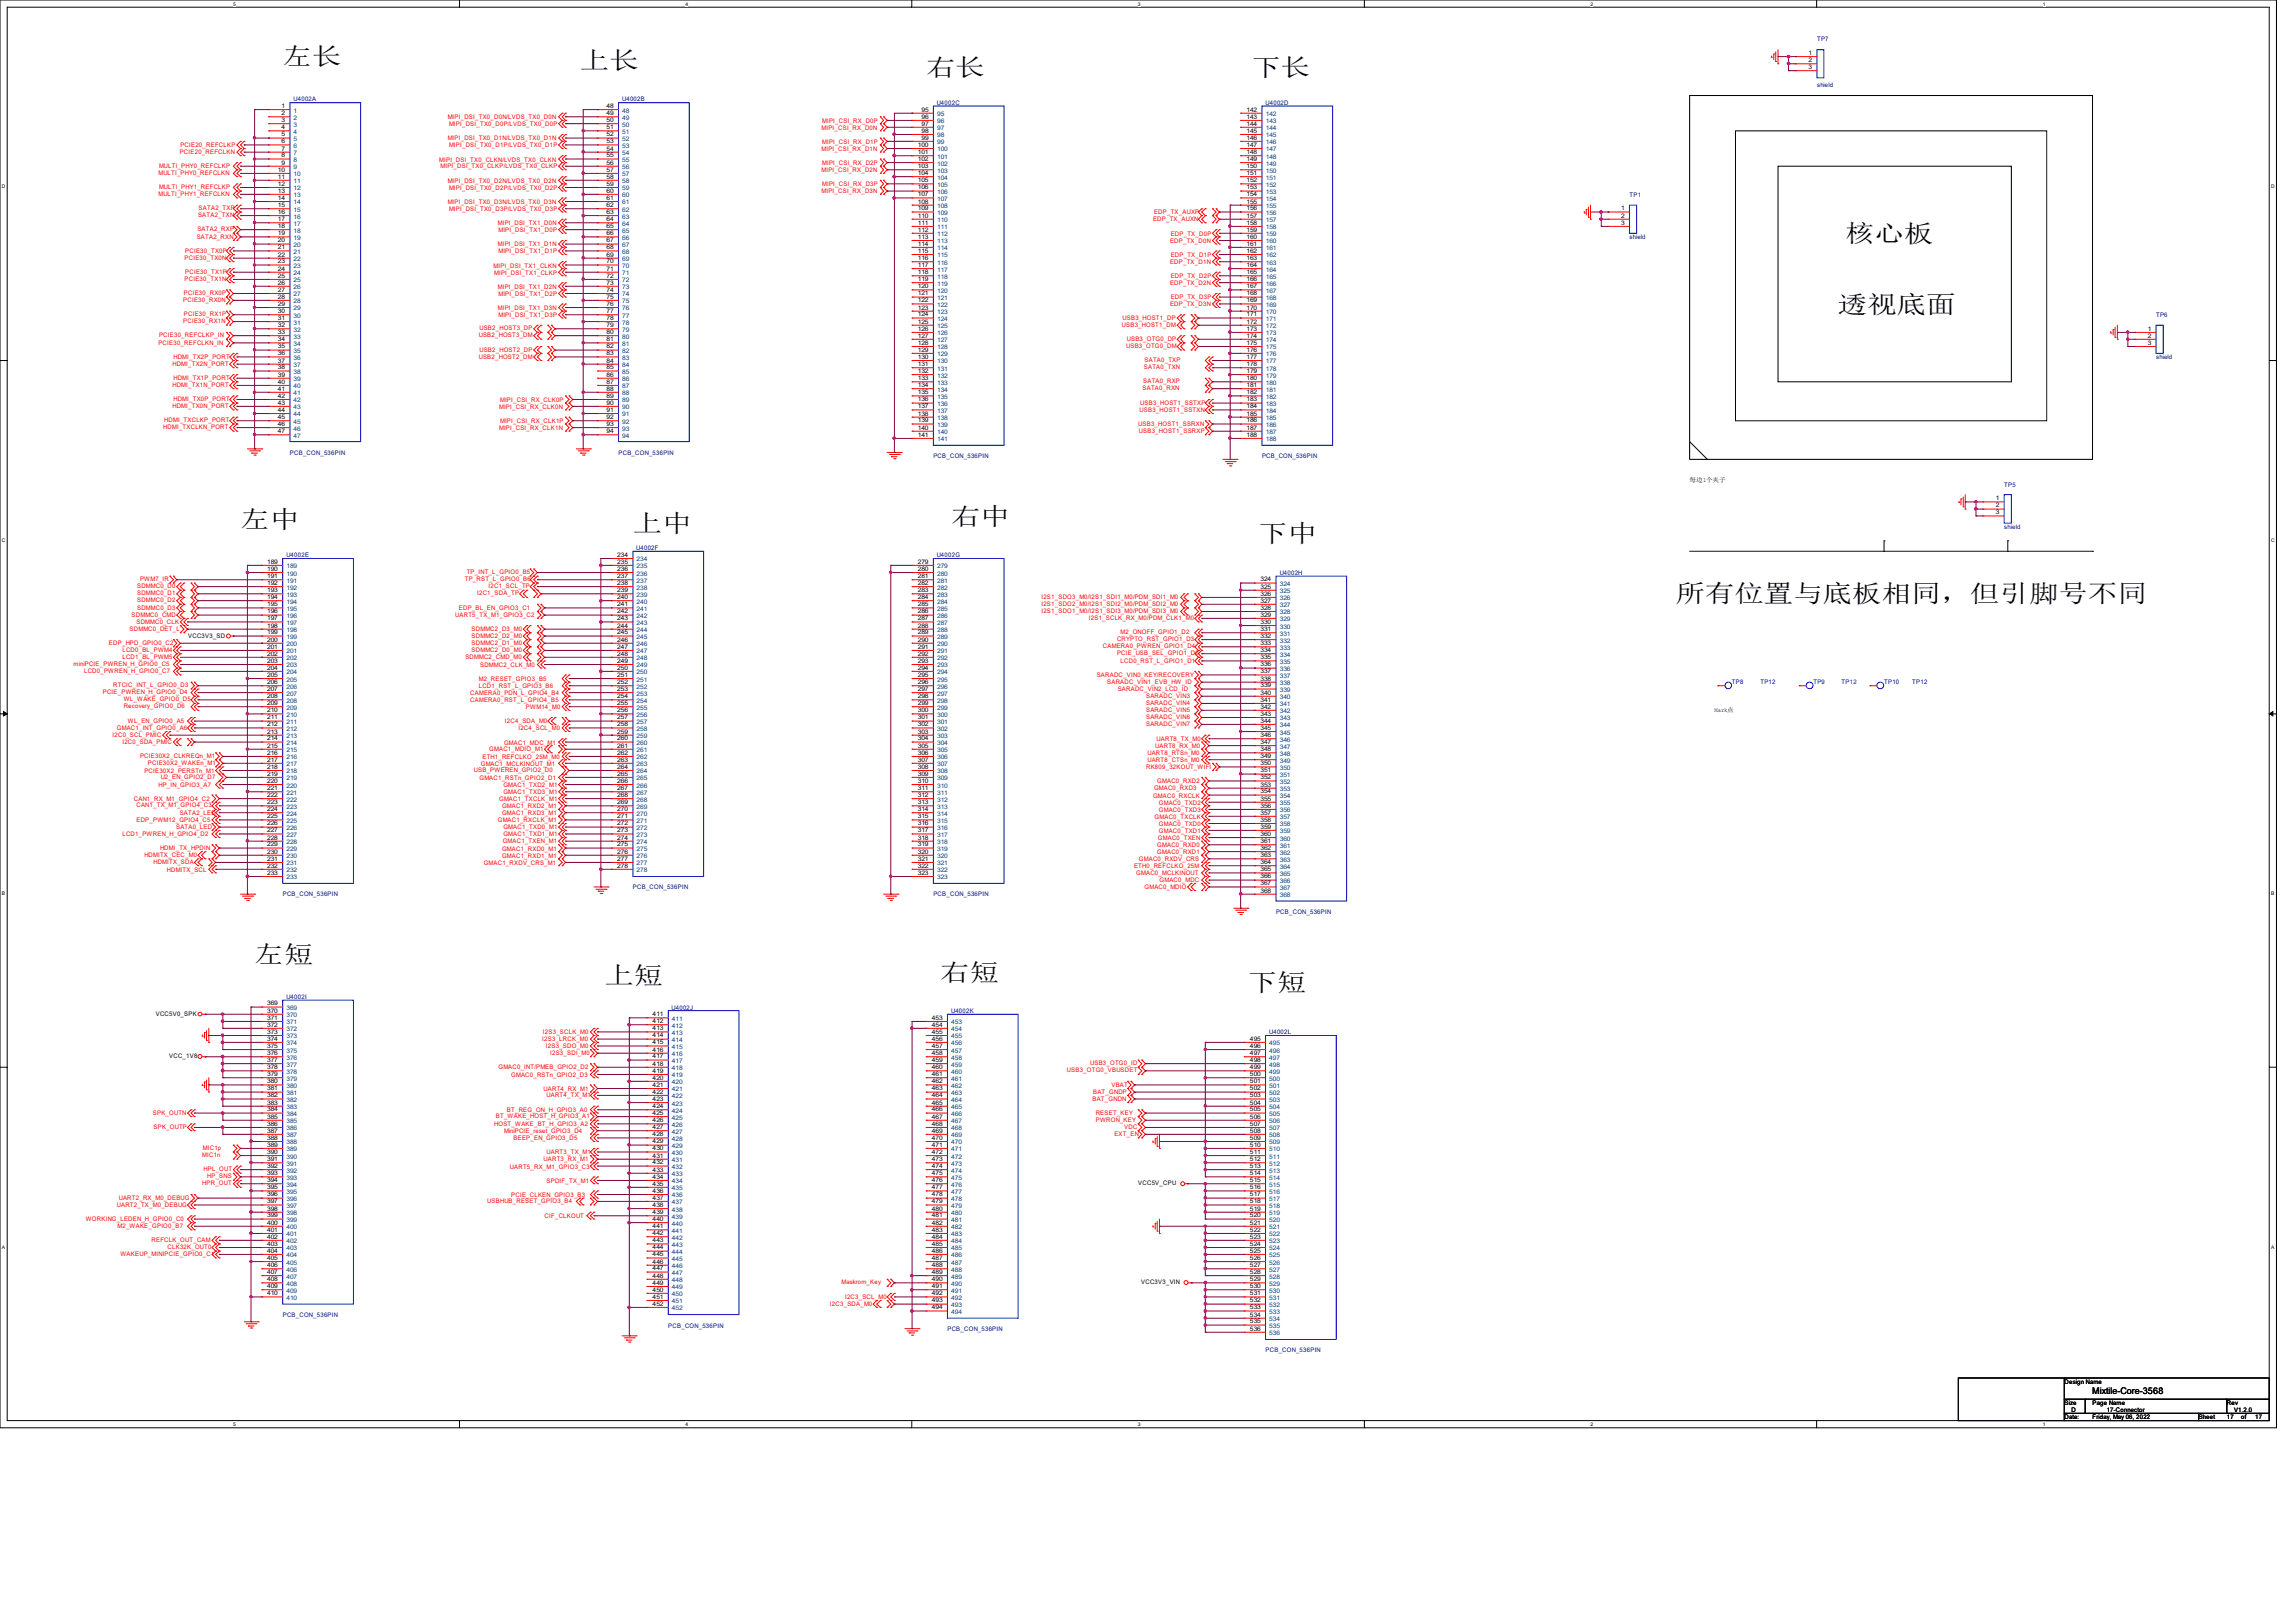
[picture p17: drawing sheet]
<svg xmlns="http://www.w3.org/2000/svg" width="297mm" height="210mm" viewBox="0 0 297 210" stroke-linecap="round" stroke-linejoin="round" font-family="sans-serif">
<defs><g id="words">
<g font-size="3.2">
<text x="36.6" y="8.5">左长</text>
<text x="75" y="8.9">上长</text>
<text x="119.8" y="9.8">右长</text>
<text x="161.9" y="9.8">下长</text>
<text x="238.7" y="31.3">核心板</text>
<text x="237.7" y="40.5">透视底面</text>
<text x="31.1" y="68.4">左中</text>
<text x="81.9" y="68.8">上中</text>
<text x="123" y="67.9">右中</text>
<text x="162.8" y="70.2">下中</text>
<text x="216.7" y="77.9">所有位置与底板相同，但引脚号不同</text>
<text x="32.9" y="124.6">左短</text>
<text x="78.2" y="127.3">上短</text>
<text x="121.6" y="126.9">右短</text>
<text x="161.4" y="128.2">下短</text>
</g>
<text font-size="1.2" x="270.7" y="180.3">Mixtile-Core-3568</text>
<g font-size=".8" fill="#000080">
<text x="235" y="5.3">TP7</text>
<text x="235" y="11.3">shield</text>
<text x="38" y="13.1">U4002A</text>
<text x="80.5" y="13.1">U4002B</text>
<text x="121.2" y="13.6">U4002C</text>
<text x="163.7" y="13.6">U4002D</text>
<text x="210.8" y="25.5">TP1</text>
<text x="210.8" y="30.9">shield</text>
<text x="278.9" y="41">TP6</text>
<text x="278.9" y="46.5">shield</text>
<text x="37.5" y="58.8">PCB_CON_536PIN</text>
<text x="80" y="58.8">PCB_CON_536PIN</text>
<text x="120.7" y="59.3">PCB_CON_536PIN</text>
<text x="163.2" y="59.3">PCB_CON_536PIN</text>
<text x="259.3" y="62.9">TP5</text>
<text x="82.3" y="71.2">U4002F</text>
<text x="259.3" y="68.5">shield</text>
<text x="37" y="72.1">U4002E</text>
<text x="121.2" y="72.1">U4002G</text>
<text x="165.5" y="74.4">U4002H</text>
<text x="224" y="88.6">TP8</text>
<text x="227.7" y="88.6">TP12</text>
<text x="234.6" y="88.6">TP9</text>
<text x="238.2" y="88.6">TP12</text>
<text x="243.7" y="88.6">TP10</text>
<text x="247.4" y="88.6">TP12</text>
<text x="36.6" y="116">PCB_CON_536PIN</text>
<text x="81.9" y="115.1">PCB_CON_536PIN</text>
<text x="120.7" y="116">PCB_CON_536PIN</text>
<text x="165.1" y="118.3">PCB_CON_536PIN</text>
<text x="37" y="129.2">U4002I</text>
<text x="86.9" y="130.6">U4002J</text>
<text x="123" y="131.1">U4002K</text>
<text x="164.2" y="133.8">U4002L</text>
<text x="36.6" y="170.4">PCB_CON_536PIN</text>
<text x="86.4" y="171.8">PCB_CON_536PIN</text>
<text x="122.6" y="172.2">PCB_CON_536PIN</text>
<text x="163.7" y="175">PCB_CON_536PIN</text>
</g>
<g font-size=".8">
<text x="234" y="7.1">1</text>
<text x="234" y="8">2</text>
<text x="234" y="8.9">3</text>
<text x="36.4" y="14">1</text>
<text x="36.4" y="14.9">2</text>
<text x="36.4" y="15.8">3</text>
<text x="36.4" y="16.7">4</text>
<text x="36.4" y="17.7">5</text>
<text x="78.5" y="14">48</text>
<text x="78.5" y="14.9">49</text>
<text x="78.5" y="15.8">50</text>
<text x="78.5" y="16.7">51</text>
<text x="78.5" y="17.7">52</text>
<text x="119.2" y="14.4">95</text>
<text x="119.2" y="15.4">96</text>
<text x="119.2" y="16.3">97</text>
<text x="119.2" y="17.2">98</text>
<text x="161.2" y="14.4">142</text>
<text x="161.2" y="15.4">143</text>
<text x="161.2" y="16.3">144</text>
<text x="161.2" y="17.2">145</text>
<text x="35.9" y="22.2">10</text>
<text x="35.9" y="23.1">11</text>
<text x="36.4" y="18.5">6</text>
<text x="36.4" y="19.5">7</text>
<text x="36.4" y="20.4">8</text>
<text x="36.4" y="21.3">9</text>
<text x="78.5" y="18.5">53</text>
<text x="78.5" y="19.5">54</text>
<text x="78.5" y="20.4">55</text>
<text x="78.5" y="21.3">56</text>
<text x="78.5" y="22.2">57</text>
<text x="78.5" y="23.1">58</text>
<text x="118.7" y="19">100</text>
<text x="118.7" y="19.9">101</text>
<text x="118.7" y="20.8">102</text>
<text x="118.7" y="21.8">103</text>
<text x="118.7" y="22.6">104</text>
<text x="118.7" y="23.6">105</text>
<text x="119.2" y="18.1">99</text>
<text x="161.2" y="18.1">146</text>
<text x="161.2" y="19">147</text>
<text x="161.2" y="19.9">148</text>
<text x="161.2" y="20.8">149</text>
<text x="161.2" y="21.8">150</text>
<text x="161.2" y="22.6">151</text>
<text x="161.2" y="23.6">152</text>
<text x="35.9" y="24">12</text>
<text x="35.9" y="24.9">13</text>
<text x="35.9" y="25.9">14</text>
<text x="35.9" y="26.8">15</text>
<text x="35.9" y="27.7">16</text>
<text x="35.9" y="28.6">17</text>
<text x="35.9" y="29.5">18</text>
<text x="78.5" y="24">59</text>
<text x="78.5" y="24.9">60</text>
<text x="78.5" y="25.9">61</text>
<text x="78.5" y="26.8">62</text>
<text x="78.5" y="27.7">63</text>
<text x="78.5" y="28.6">64</text>
<text x="78.5" y="29.5">65</text>
<text x="118.7" y="24.5">106</text>
<text x="118.7" y="25.4">107</text>
<text x="118.7" y="26.3">108</text>
<text x="118.7" y="27.2">109</text>
<text x="118.7" y="28.2">110</text>
<text x="118.7" y="29.1">111</text>
<text x="118.7" y="30">112</text>
<text x="161.2" y="24.5">153</text>
<text x="161.2" y="25.4">154</text>
<text x="161.2" y="26.3">155</text>
<text x="161.2" y="27.2">156</text>
<text x="161.2" y="28.2">157</text>
<text x="161.2" y="29.1">158</text>
<text x="161.2" y="30">159</text>
<text x="209.7" y="27.2">1</text>
<text x="209.7" y="28.2">2</text>
<text x="209.7" y="29.1">3</text>
<text x="35.9" y="30.4">19</text>
<text x="35.9" y="31.4">20</text>
<text x="35.9" y="32.3">21</text>
<text x="35.9" y="33.2">22</text>
<text x="35.9" y="34.1">23</text>
<text x="35.9" y="35">24</text>
<text x="35.9" y="35.9">25</text>
<text x="78.5" y="30.4">66</text>
<text x="78.5" y="31.4">67</text>
<text x="78.5" y="32.3">68</text>
<text x="78.5" y="33.2">69</text>
<text x="78.5" y="34.1">70</text>
<text x="78.5" y="35">71</text>
<text x="78.5" y="35.9">72</text>
<text x="118.7" y="30.9">113</text>
<text x="118.7" y="31.8">114</text>
<text x="118.7" y="32.7">115</text>
<text x="118.7" y="33.7">116</text>
<text x="118.7" y="34.5">117</text>
<text x="118.7" y="35.5">118</text>
<text x="161.2" y="30.9">160</text>
<text x="161.2" y="31.8">161</text>
<text x="161.2" y="32.7">162</text>
<text x="161.2" y="33.7">163</text>
<text x="161.2" y="34.5">164</text>
<text x="161.2" y="35.5">165</text>
<text x="35.9" y="36.8">26</text>
<text x="35.9" y="37.8">27</text>
<text x="35.9" y="38.7">28</text>
<text x="35.9" y="39.6">29</text>
<text x="35.9" y="40.5">30</text>
<text x="35.9" y="41.4">31</text>
<text x="78.5" y="36.8">73</text>
<text x="78.5" y="37.8">74</text>
<text x="78.5" y="38.7">75</text>
<text x="78.5" y="39.6">76</text>
<text x="78.5" y="40.5">77</text>
<text x="78.5" y="41.4">78</text>
<text x="118.7" y="36.4">119</text>
<text x="118.7" y="37.3">120</text>
<text x="118.7" y="38.2">121</text>
<text x="118.7" y="39.1">122</text>
<text x="118.7" y="40">123</text>
<text x="118.7" y="40.9">124</text>
<text x="118.7" y="41.9">125</text>
<text x="161.2" y="36.4">166</text>
<text x="161.2" y="37.3">167</text>
<text x="161.2" y="38.2">168</text>
<text x="161.2" y="39.1">169</text>
<text x="161.2" y="40">170</text>
<text x="161.2" y="40.9">171</text>
<text x="161.2" y="41.9">172</text>
<text x="35.9" y="42.3">32</text>
<text x="35.9" y="43.2">33</text>
<text x="35.9" y="44.2">34</text>
<text x="35.9" y="45.1">35</text>
<text x="35.9" y="46">36</text>
<text x="35.9" y="46.9">37</text>
<text x="35.9" y="47.8">38</text>
<text x="78.5" y="42.3">79</text>
<text x="78.5" y="43.2">80</text>
<text x="78.5" y="44.2">81</text>
<text x="78.5" y="45.1">82</text>
<text x="78.5" y="46">83</text>
<text x="78.5" y="46.9">84</text>
<text x="78.5" y="47.8">85</text>
<text x="118.7" y="42.8">126</text>
<text x="118.7" y="43.7">127</text>
<text x="118.7" y="44.6">128</text>
<text x="118.7" y="45.5">129</text>
<text x="118.7" y="46.4">130</text>
<text x="118.7" y="47.4">131</text>
<text x="161.2" y="42.8">173</text>
<text x="161.2" y="43.7">174</text>
<text x="161.2" y="44.6">175</text>
<text x="161.2" y="45.5">176</text>
<text x="161.2" y="46.4">177</text>
<text x="161.2" y="47.4">178</text>
<text x="277.8" y="42.8">1</text>
<text x="277.8" y="43.7">2</text>
<text x="277.8" y="44.6">3</text>
<text x="35.9" y="48.7">39</text>
<text x="35.9" y="49.7">40</text>
<text x="35.9" y="50.5">41</text>
<text x="35.9" y="51.5">42</text>
<text x="35.9" y="52.4">43</text>
<text x="35.9" y="53.3">44</text>
<text x="78.5" y="48.7">86</text>
<text x="78.5" y="49.7">87</text>
<text x="78.5" y="50.5">88</text>
<text x="78.5" y="51.5">89</text>
<text x="78.5" y="52.4">90</text>
<text x="78.5" y="53.3">91</text>
<text x="118.7" y="48.3">132</text>
<text x="118.7" y="49.2">133</text>
<text x="118.7" y="50.1">134</text>
<text x="118.7" y="51">135</text>
<text x="118.7" y="51.9">136</text>
<text x="118.7" y="52.8">137</text>
<text x="118.7" y="53.8">138</text>
<text x="161.2" y="48.3">179</text>
<text x="161.2" y="49.2">180</text>
<text x="161.2" y="50.1">181</text>
<text x="161.2" y="51">182</text>
<text x="161.2" y="51.9">183</text>
<text x="161.2" y="52.8">184</text>
<text x="161.2" y="53.8">185</text>
<text x="35.9" y="54.2">45</text>
<text x="35.9" y="55.1">46</text>
<text x="35.9" y="56">47</text>
<text x="78.5" y="54.2">92</text>
<text x="78.5" y="55.1">93</text>
<text x="78.5" y="56">94</text>
<text x="118.7" y="54.7">139</text>
<text x="118.7" y="55.6">140</text>
<text x="118.7" y="56.5">141</text>
<text x="161.2" y="54.7">186</text>
<text x="161.2" y="55.6">187</text>
<text x="161.2" y="56.5">188</text>
<text x="218.6" y="62.4">每边1个夹子</text>
<text x="258.2" y="64.7">1</text>
<text x="258.2" y="65.7">2</text>
<text x="258.2" y="66.5">3</text>
<text x="34.5" y="72.9">189</text>
<text x="34.5" y="73.9">190</text>
<text x="34.5" y="74.8">191</text>
<text x="34.5" y="75.7">192</text>
<text x="34.5" y="76.6">193</text>
<text x="34.5" y="77.5">194</text>
<text x="79.8" y="72.1">234</text>
<text x="79.8" y="72.9">235</text>
<text x="79.8" y="73.9">236</text>
<text x="79.8" y="74.8">237</text>
<text x="79.8" y="75.7">238</text>
<text x="79.8" y="76.6">239</text>
<text x="79.8" y="77.5">240</text>
<text x="118.7" y="72.9">279</text>
<text x="118.7" y="73.9">280</text>
<text x="118.7" y="74.8">281</text>
<text x="118.7" y="75.7">282</text>
<text x="118.7" y="76.6">283</text>
<text x="118.7" y="77.5">284</text>
<text x="163" y="75.2">324</text>
<text x="163" y="76.2">325</text>
<text x="163" y="77.1">326</text>
<text x="163" y="78">327</text>
<text x="24.3" y="82.5">VCC3V3_SD</text>
<text x="34.5" y="78.4">195</text>
<text x="34.5" y="79.4">196</text>
<text x="34.5" y="80.3">197</text>
<text x="34.5" y="81.2">198</text>
<text x="34.5" y="82.1">199</text>
<text x="34.5" y="83">200</text>
<text x="34.5" y="83.9">201</text>
<text x="79.8" y="78.4">241</text>
<text x="79.8" y="79.4">242</text>
<text x="79.8" y="80.3">243</text>
<text x="79.8" y="81.2">244</text>
<text x="79.8" y="82.1">245</text>
<text x="79.8" y="83">246</text>
<text x="79.8" y="83.9">247</text>
<text x="118.7" y="78.4">285</text>
<text x="118.7" y="79.4">286</text>
<text x="118.7" y="80.3">287</text>
<text x="118.7" y="81.2">288</text>
<text x="118.7" y="82.1">289</text>
<text x="118.7" y="83">290</text>
<text x="118.7" y="83.9">291</text>
<text x="163" y="78.9">328</text>
<text x="163" y="79.8">329</text>
<text x="163" y="80.7">330</text>
<text x="163" y="81.7">331</text>
<text x="163" y="82.6">332</text>
<text x="163" y="83.5">333</text>
<text x="34.5" y="84.8">202</text>
<text x="34.5" y="85.8">203</text>
<text x="34.5" y="86.7">204</text>
<text x="34.5" y="87.6">205</text>
<text x="34.5" y="88.5">206</text>
<text x="34.5" y="89.4">207</text>
<text x="79.8" y="84.8">248</text>
<text x="79.8" y="85.8">249</text>
<text x="79.8" y="86.7">250</text>
<text x="79.8" y="87.6">251</text>
<text x="79.8" y="88.5">252</text>
<text x="79.8" y="89.4">253</text>
<text x="118.7" y="84.8">292</text>
<text x="118.7" y="85.8">293</text>
<text x="118.7" y="86.7">294</text>
<text x="118.7" y="87.6">295</text>
<text x="118.7" y="88.5">296</text>
<text x="118.7" y="89.4">297</text>
<text x="163" y="84.4">334</text>
<text x="163" y="85.3">335</text>
<text x="163" y="86.2">336</text>
<text x="163" y="87.1">337</text>
<text x="163" y="88.1">338</text>
<text x="163" y="88.9">339</text>
<text x="163" y="89.9">340</text>
<text x="34.5" y="90.3">208</text>
<text x="34.5" y="91.2">209</text>
<text x="34.5" y="92.2">210</text>
<text x="34.5" y="93.1">211</text>
<text x="34.5" y="94">212</text>
<text x="34.5" y="94.9">213</text>
<text x="34.5" y="95.8">214</text>
<text x="79.8" y="90.3">254</text>
<text x="79.8" y="91.2">255</text>
<text x="79.8" y="92.2">256</text>
<text x="79.8" y="93.1">257</text>
<text x="79.8" y="94">258</text>
<text x="79.8" y="94.9">259</text>
<text x="79.8" y="95.8">260</text>
<text x="118.7" y="90.3">298</text>
<text x="118.7" y="91.2">299</text>
<text x="118.7" y="92.2">300</text>
<text x="118.7" y="93.1">301</text>
<text x="118.7" y="94">302</text>
<text x="118.7" y="94.9">303</text>
<text x="118.7" y="95.8">304</text>
<text x="163" y="90.8">341</text>
<text x="163" y="91.7">342</text>
<text x="163" y="92.6">343</text>
<text x="163" y="93.5">344</text>
<text x="163" y="94.4">345</text>
<text x="163" y="95.4">346</text>
<text x="221.8" y="92.1">Mark点</text>
<text x="34.5" y="96.7">215</text>
<text x="34.5" y="97.7">216</text>
<text x="34.5" y="98.6">217</text>
<text x="34.5" y="99.5">218</text>
<text x="34.5" y="100.4">219</text>
<text x="34.5" y="101.3">220</text>
<text x="79.8" y="96.7">261</text>
<text x="79.8" y="97.7">262</text>
<text x="79.8" y="98.6">263</text>
<text x="79.8" y="99.5">264</text>
<text x="79.8" y="100.4">265</text>
<text x="79.8" y="101.3">266</text>
<text x="118.7" y="96.7">305</text>
<text x="118.7" y="97.7">306</text>
<text x="118.7" y="98.6">307</text>
<text x="118.7" y="99.5">308</text>
<text x="118.7" y="100.4">309</text>
<text x="118.7" y="101.3">310</text>
<text x="163" y="96.3">347</text>
<text x="163" y="97.2">348</text>
<text x="163" y="98.1">349</text>
<text x="163" y="99">350</text>
<text x="163" y="99.9">351</text>
<text x="163" y="100.8">352</text>
<text x="163" y="101.8">353</text>
<text x="34.5" y="102.2">221</text>
<text x="34.5" y="103.1">222</text>
<text x="34.5" y="104.1">223</text>
<text x="34.5" y="104.9">224</text>
<text x="34.5" y="105.9">225</text>
<text x="34.5" y="106.8">226</text>
<text x="34.5" y="107.7">227</text>
<text x="79.8" y="102.2">267</text>
<text x="79.8" y="103.1">268</text>
<text x="79.8" y="104.1">269</text>
<text x="79.8" y="104.9">270</text>
<text x="79.8" y="105.9">271</text>
<text x="79.8" y="106.8">272</text>
<text x="79.8" y="107.7">273</text>
<text x="118.7" y="102.2">311</text>
<text x="118.7" y="103.1">312</text>
<text x="118.7" y="104.1">313</text>
<text x="118.7" y="104.9">314</text>
<text x="118.7" y="105.9">315</text>
<text x="118.7" y="106.8">316</text>
<text x="118.7" y="107.7">317</text>
<text x="163" y="102.7">354</text>
<text x="163" y="103.6">355</text>
<text x="163" y="104.5">356</text>
<text x="163" y="105.4">357</text>
<text x="163" y="106.3">358</text>
<text x="163" y="107.2">359</text>
<text x="34.5" y="108.6">228</text>
<text x="34.5" y="109.5">229</text>
<text x="34.5" y="110.4">230</text>
<text x="34.5" y="111.4">231</text>
<text x="34.5" y="112.3">232</text>
<text x="34.5" y="113.2">233</text>
<text x="79.8" y="108.6">274</text>
<text x="79.8" y="109.5">275</text>
<text x="79.8" y="110.4">276</text>
<text x="79.8" y="111.4">277</text>
<text x="79.8" y="112.3">278</text>
<text x="118.7" y="108.6">318</text>
<text x="118.7" y="109.5">319</text>
<text x="118.7" y="110.4">320</text>
<text x="118.7" y="111.4">321</text>
<text x="118.7" y="112.3">322</text>
<text x="118.7" y="113.2">323</text>
<text x="163" y="108.2">360</text>
<text x="163" y="109.1">361</text>
<text x="163" y="110">362</text>
<text x="163" y="110.9">363</text>
<text x="163" y="111.8">364</text>
<text x="163" y="112.7">365</text>
<text x="163" y="113.7">366</text>
<text x="163" y="114.6">367</text>
<text x="163" y="115.5">368</text>
<text x="20.2" y="131.4">VCC5V0_SPK</text>
<text x="34.5" y="130.1">369</text>
<text x="34.5" y="131">370</text>
<text x="34.5" y="132">371</text>
<text x="84.4" y="131.5">411</text>
<text x="120.5" y="132">453</text>
<text x="21.9" y="136.9">VCC_1V8</text>
<text x="34.5" y="132.8">372</text>
<text x="34.5" y="133.8">373</text>
<text x="34.5" y="134.7">374</text>
<text x="34.5" y="135.6">375</text>
<text x="34.5" y="136.5">376</text>
<text x="34.5" y="137.4">377</text>
<text x="84.4" y="132.4">412</text>
<text x="84.4" y="133.3">413</text>
<text x="84.4" y="134.2">414</text>
<text x="84.4" y="135.1">415</text>
<text x="84.4" y="136.1">416</text>
<text x="84.4" y="136.9">417</text>
<text x="84.4" y="137.9">418</text>
<text x="120.5" y="132.8">454</text>
<text x="120.5" y="133.8">455</text>
<text x="120.5" y="134.7">456</text>
<text x="120.5" y="135.6">457</text>
<text x="120.5" y="136.5">458</text>
<text x="120.5" y="137.4">459</text>
<text x="161.7" y="134.7">495</text>
<text x="161.7" y="135.6">496</text>
<text x="161.7" y="136.5">497</text>
<text x="161.7" y="137.4">498</text>
<text x="34.5" y="138.3">378</text>
<text x="34.5" y="139.2">379</text>
<text x="34.5" y="140.2">380</text>
<text x="34.5" y="141.1">381</text>
<text x="34.5" y="142">382</text>
<text x="34.5" y="142.9">383</text>
<text x="34.5" y="143.8">384</text>
<text x="84.4" y="138.8">419</text>
<text x="84.4" y="139.7">420</text>
<text x="84.4" y="140.6">421</text>
<text x="84.4" y="141.5">422</text>
<text x="84.4" y="142.5">423</text>
<text x="84.4" y="143.4">424</text>
<text x="120.5" y="138.3">460</text>
<text x="120.5" y="139.2">461</text>
<text x="120.5" y="140.2">462</text>
<text x="120.5" y="141.1">463</text>
<text x="120.5" y="142">464</text>
<text x="120.5" y="142.9">465</text>
<text x="120.5" y="143.8">466</text>
<text x="161.7" y="138.3">499</text>
<text x="161.7" y="139.2">500</text>
<text x="161.7" y="140.2">501</text>
<text x="161.7" y="141.1">502</text>
<text x="161.7" y="142">503</text>
<text x="161.7" y="142.9">504</text>
<text x="161.7" y="143.8">505</text>
<text x="34.5" y="144.7">385</text>
<text x="34.5" y="145.7">386</text>
<text x="34.5" y="146.6">387</text>
<text x="34.5" y="147.5">388</text>
<text x="34.5" y="148.4">389</text>
<text x="34.5" y="149.3">390</text>
<text x="84.4" y="144.3">425</text>
<text x="84.4" y="145.2">426</text>
<text x="84.4" y="146.1">427</text>
<text x="84.4" y="147">428</text>
<text x="84.4" y="148">429</text>
<text x="84.4" y="148.8">430</text>
<text x="84.4" y="149.8">431</text>
<text x="120.5" y="144.7">467</text>
<text x="120.5" y="145.7">468</text>
<text x="120.5" y="146.6">469</text>
<text x="120.5" y="147.5">470</text>
<text x="120.5" y="148.4">471</text>
<text x="120.5" y="149.3">472</text>
<text x="161.7" y="144.7">506</text>
<text x="161.7" y="145.7">507</text>
<text x="161.7" y="146.6">508</text>
<text x="161.7" y="147.5">509</text>
<text x="161.7" y="148.4">510</text>
<text x="161.7" y="149.3">511</text>
<text x="34.5" y="150.2">391</text>
<text x="34.5" y="151.1">392</text>
<text x="34.5" y="152.1">393</text>
<text x="34.5" y="153">394</text>
<text x="34.5" y="153.9">395</text>
<text x="34.5" y="154.8">396</text>
<text x="34.5" y="155.7">397</text>
<text x="84.4" y="150.7">432</text>
<text x="84.4" y="151.6">433</text>
<text x="84.4" y="152.5">434</text>
<text x="84.4" y="153.4">435</text>
<text x="84.4" y="154.3">436</text>
<text x="84.4" y="155.2">437</text>
<text x="120.5" y="150.2">473</text>
<text x="120.5" y="151.1">474</text>
<text x="120.5" y="152.1">475</text>
<text x="120.5" y="153">476</text>
<text x="120.5" y="153.9">477</text>
<text x="120.5" y="154.8">478</text>
<text x="120.5" y="155.7">479</text>
<text x="147.2" y="153.4">VCC5V_CPU</text>
<text x="161.7" y="150.2">512</text>
<text x="161.7" y="151.1">513</text>
<text x="161.7" y="152.1">514</text>
<text x="161.7" y="153">515</text>
<text x="161.7" y="153.9">516</text>
<text x="161.7" y="154.8">517</text>
<text x="161.7" y="155.7">518</text>
<text x="34.5" y="156.6">398</text>
<text x="34.5" y="157.5">399</text>
<text x="34.5" y="158.5">400</text>
<text x="34.5" y="159.4">401</text>
<text x="34.5" y="160.3">402</text>
<text x="34.5" y="161.2">403</text>
<text x="84.4" y="156.2">438</text>
<text x="84.4" y="157.1">439</text>
<text x="84.4" y="158">440</text>
<text x="84.4" y="158.9">441</text>
<text x="84.4" y="159.8">442</text>
<text x="84.4" y="160.7">443</text>
<text x="84.4" y="161.7">444</text>
<text x="120.5" y="156.6">480</text>
<text x="120.5" y="157.5">481</text>
<text x="120.5" y="158.5">482</text>
<text x="120.5" y="159.4">483</text>
<text x="120.5" y="160.3">484</text>
<text x="120.5" y="161.2">485</text>
<text x="161.7" y="156.6">519</text>
<text x="161.7" y="157.5">520</text>
<text x="161.7" y="158.5">521</text>
<text x="161.7" y="159.4">522</text>
<text x="161.7" y="160.3">523</text>
<text x="161.7" y="161.2">524</text>
<text x="34.5" y="162.1">404</text>
<text x="34.5" y="163">405</text>
<text x="34.5" y="164">406</text>
<text x="34.5" y="164.8">407</text>
<text x="34.5" y="165.8">408</text>
<text x="34.5" y="166.7">409</text>
<text x="34.5" y="167.6">410</text>
<text x="84.4" y="162.6">445</text>
<text x="84.4" y="163.5">446</text>
<text x="84.4" y="164.4">447</text>
<text x="84.4" y="165.3">448</text>
<text x="84.4" y="166.2">449</text>
<text x="84.4" y="167.1">450</text>
<text x="120.5" y="162.1">486</text>
<text x="120.5" y="163">487</text>
<text x="120.5" y="164">488</text>
<text x="120.5" y="164.8">489</text>
<text x="120.5" y="165.8">490</text>
<text x="120.5" y="166.7">491</text>
<text x="120.5" y="167.6">492</text>
<text x="147.6" y="166.2">VCC3V3_VIN</text>
<text x="161.7" y="162.1">525</text>
<text x="161.7" y="163">526</text>
<text x="161.7" y="164">527</text>
<text x="161.7" y="164.8">528</text>
<text x="161.7" y="165.8">529</text>
<text x="161.7" y="166.7">530</text>
<text x="161.7" y="167.6">531</text>
<text x="84.4" y="168.1">451</text>
<text x="84.4" y="169">452</text>
<text x="120.5" y="168.5">493</text>
<text x="120.5" y="169.4">494</text>
<text x="161.7" y="168.5">532</text>
<text x="161.7" y="169.4">533</text>
<text x="161.7" y="170.3">534</text>
<text x="161.7" y="171.2">535</text>
<text x="161.7" y="172.2">536</text>
<text x="267.1" y="179.1">Design Name</text>
<text x="267.1" y="181.8">Size</text>
<text x="267.1" y="183.6">Date:</text>
<text x="267.9" y="182.8">D</text>
<text x="270.7" y="181.8">Page Name</text>
<text x="270.7" y="183.6">Friday, May 06, 2022</text>
<text x="272.5" y="182.8">17-Connector</text>
<text x="284.4" y="183.6">Sheet</text>
<text x="288.1" y="181.8">Rev</text>
<text x="288.1" y="183.6">17</text>
<text x="289" y="182.8">V1.2.0</text>
<text x="289.9" y="183.6">of</text>
<text x="291.7" y="183.6">17</text>
</g>
<g font-size=".8" fill="#004080">
<text x="38" y="14.6">1</text>
<text x="38" y="15.5">2</text>
<text x="38" y="16.4">3</text>
<text x="38" y="17.3">4</text>
<text x="80.5" y="14.6">48</text>
<text x="80.5" y="15.5">49</text>
<text x="80.5" y="16.4">50</text>
<text x="80.5" y="17.3">51</text>
<text x="121.2" y="15">95</text>
<text x="121.2" y="16">96</text>
<text x="121.2" y="16.8">97</text>
<text x="121.2" y="17.8">98</text>
<text x="163.7" y="15">142</text>
<text x="163.7" y="16">143</text>
<text x="163.7" y="16.8">144</text>
<text x="163.7" y="17.8">145</text>
<text x="38" y="18.2">5</text>
<text x="38" y="19.1">6</text>
<text x="38" y="20.1">7</text>
<text x="38" y="21">8</text>
<text x="38" y="21.9">9</text>
<text x="38" y="22.8">10</text>
<text x="38" y="23.7">11</text>
<text x="80.5" y="18.2">52</text>
<text x="80.5" y="19.1">53</text>
<text x="80.5" y="20.1">54</text>
<text x="80.5" y="21">55</text>
<text x="80.5" y="21.9">56</text>
<text x="80.5" y="22.8">57</text>
<text x="80.5" y="23.7">58</text>
<text x="121.2" y="18.7">99</text>
<text x="121.2" y="19.6">100</text>
<text x="121.2" y="20.5">101</text>
<text x="121.2" y="21.4">102</text>
<text x="121.2" y="22.4">103</text>
<text x="121.2" y="23.2">104</text>
<text x="163.7" y="18.7">146</text>
<text x="163.7" y="19.6">147</text>
<text x="163.7" y="20.5">148</text>
<text x="163.7" y="21.4">149</text>
<text x="163.7" y="22.4">150</text>
<text x="163.7" y="23.2">151</text>
<text x="38" y="24.6">12</text>
<text x="38" y="25.5">13</text>
<text x="38" y="26.5">14</text>
<text x="38" y="27.4">15</text>
<text x="38" y="28.3">16</text>
<text x="38" y="29.2">17</text>
<text x="80.5" y="24.6">59</text>
<text x="80.5" y="25.5">60</text>
<text x="80.5" y="26.5">61</text>
<text x="80.5" y="27.4">62</text>
<text x="80.5" y="28.3">63</text>
<text x="80.5" y="29.2">64</text>
<text x="121.2" y="24.2">105</text>
<text x="121.2" y="25.1">106</text>
<text x="121.2" y="26">107</text>
<text x="121.2" y="26.9">108</text>
<text x="121.2" y="27.8">109</text>
<text x="121.2" y="28.7">110</text>
<text x="121.2" y="29.7">111</text>
<text x="163.7" y="24.2">152</text>
<text x="163.7" y="25.1">153</text>
<text x="163.7" y="26">154</text>
<text x="163.7" y="26.9">155</text>
<text x="163.7" y="27.8">156</text>
<text x="163.7" y="28.7">157</text>
<text x="163.7" y="29.7">158</text>
<text x="38" y="30.1">18</text>
<text x="38" y="31">19</text>
<text x="38" y="32">20</text>
<text x="38" y="32.9">21</text>
<text x="38" y="33.8">22</text>
<text x="38" y="34.7">23</text>
<text x="38" y="35.6">24</text>
<text x="80.5" y="30.1">65</text>
<text x="80.5" y="31">66</text>
<text x="80.5" y="32">67</text>
<text x="80.5" y="32.9">68</text>
<text x="80.5" y="33.8">69</text>
<text x="80.5" y="34.7">70</text>
<text x="80.5" y="35.6">71</text>
<text x="121.2" y="30.6">112</text>
<text x="121.2" y="31.5">113</text>
<text x="121.2" y="32.4">114</text>
<text x="121.2" y="33.3">115</text>
<text x="121.2" y="34.2">116</text>
<text x="121.2" y="35.1">117</text>
<text x="163.7" y="30.6">159</text>
<text x="163.7" y="31.5">160</text>
<text x="163.7" y="32.4">161</text>
<text x="163.7" y="33.3">162</text>
<text x="163.7" y="34.2">163</text>
<text x="163.7" y="35.1">164</text>
<text x="38" y="36.5">25</text>
<text x="38" y="37.4">26</text>
<text x="38" y="38.4">27</text>
<text x="38" y="39.2">28</text>
<text x="38" y="40.2">29</text>
<text x="38" y="41.1">30</text>
<text x="38" y="42">31</text>
<text x="80.5" y="36.5">72</text>
<text x="80.5" y="37.4">73</text>
<text x="80.5" y="38.4">74</text>
<text x="80.5" y="39.2">75</text>
<text x="80.5" y="40.2">76</text>
<text x="80.5" y="41.1">77</text>
<text x="80.5" y="42">78</text>
<text x="121.2" y="36.1">118</text>
<text x="121.2" y="37">119</text>
<text x="121.2" y="37.9">120</text>
<text x="121.2" y="38.8">121</text>
<text x="121.2" y="39.7">122</text>
<text x="121.2" y="40.6">123</text>
<text x="121.2" y="41.5">124</text>
<text x="163.7" y="36.1">165</text>
<text x="163.7" y="37">166</text>
<text x="163.7" y="37.9">167</text>
<text x="163.7" y="38.8">168</text>
<text x="163.7" y="39.7">169</text>
<text x="163.7" y="40.6">170</text>
<text x="163.7" y="41.5">171</text>
<text x="38" y="42.9">32</text>
<text x="38" y="43.8">33</text>
<text x="38" y="44.7">34</text>
<text x="38" y="45.7">35</text>
<text x="38" y="46.6">36</text>
<text x="38" y="47.5">37</text>
<text x="80.5" y="42.9">79</text>
<text x="80.5" y="43.8">80</text>
<text x="80.5" y="44.7">81</text>
<text x="80.5" y="45.7">82</text>
<text x="80.5" y="46.6">83</text>
<text x="80.5" y="47.5">84</text>
<text x="121.2" y="42.5">125</text>
<text x="121.2" y="43.4">126</text>
<text x="121.2" y="44.3">127</text>
<text x="121.2" y="45.2">128</text>
<text x="121.2" y="46.1">129</text>
<text x="121.2" y="47">130</text>
<text x="121.2" y="48">131</text>
<text x="163.7" y="42.5">172</text>
<text x="163.7" y="43.4">173</text>
<text x="163.7" y="44.3">174</text>
<text x="163.7" y="45.2">175</text>
<text x="163.7" y="46.1">176</text>
<text x="163.7" y="47">177</text>
<text x="163.7" y="48">178</text>
<text x="38" y="48.4">38</text>
<text x="38" y="49.3">39</text>
<text x="38" y="50.2">40</text>
<text x="38" y="51.1">41</text>
<text x="38" y="52.1">42</text>
<text x="38" y="53">43</text>
<text x="38" y="53.9">44</text>
<text x="80.5" y="48.4">85</text>
<text x="80.5" y="49.3">86</text>
<text x="80.5" y="50.2">87</text>
<text x="80.5" y="51.1">88</text>
<text x="80.5" y="52.1">89</text>
<text x="80.5" y="53">90</text>
<text x="80.5" y="53.9">91</text>
<text x="121.2" y="48.9">132</text>
<text x="121.2" y="49.8">133</text>
<text x="121.2" y="50.7">134</text>
<text x="121.2" y="51.6">135</text>
<text x="121.2" y="52.5">136</text>
<text x="121.2" y="53.4">137</text>
<text x="163.7" y="48.9">179</text>
<text x="163.7" y="49.8">180</text>
<text x="163.7" y="50.7">181</text>
<text x="163.7" y="51.6">182</text>
<text x="163.7" y="52.5">183</text>
<text x="163.7" y="53.4">184</text>
<text x="38" y="54.8">45</text>
<text x="38" y="55.7">46</text>
<text x="38" y="56.6">47</text>
<text x="80.5" y="54.8">92</text>
<text x="80.5" y="55.7">93</text>
<text x="80.5" y="56.6">94</text>
<text x="121.2" y="54.4">138</text>
<text x="121.2" y="55.2">139</text>
<text x="121.2" y="56.2">140</text>
<text x="121.2" y="57.1">141</text>
<text x="163.7" y="54.4">185</text>
<text x="163.7" y="55.2">186</text>
<text x="163.7" y="56.2">187</text>
<text x="163.7" y="57.1">188</text>
<text x="37" y="73.5">189</text>
<text x="37" y="74.5">190</text>
<text x="37" y="75.4">191</text>
<text x="37" y="76.3">192</text>
<text x="37" y="77.2">193</text>
<text x="82.3" y="72.6">234</text>
<text x="82.3" y="73.5">235</text>
<text x="82.3" y="74.5">236</text>
<text x="82.3" y="75.4">237</text>
<text x="82.3" y="76.3">238</text>
<text x="82.3" y="77.2">239</text>
<text x="121.2" y="73.5">279</text>
<text x="121.2" y="74.5">280</text>
<text x="121.2" y="75.4">281</text>
<text x="121.2" y="76.3">282</text>
<text x="121.2" y="77.2">283</text>
<text x="165.5" y="75.8">324</text>
<text x="165.5" y="76.8">325</text>
<text x="165.5" y="77.7">326</text>
<text x="37" y="78.1">194</text>
<text x="37" y="79">195</text>
<text x="37" y="80">196</text>
<text x="37" y="80.9">197</text>
<text x="37" y="81.8">198</text>
<text x="37" y="82.7">199</text>
<text x="37" y="83.6">200</text>
<text x="82.3" y="78.1">240</text>
<text x="82.3" y="79">241</text>
<text x="82.3" y="80">242</text>
<text x="82.3" y="80.9">243</text>
<text x="82.3" y="81.8">244</text>
<text x="82.3" y="82.7">245</text>
<text x="82.3" y="83.6">246</text>
<text x="121.2" y="78.1">284</text>
<text x="121.2" y="79">285</text>
<text x="121.2" y="80">286</text>
<text x="121.2" y="80.9">287</text>
<text x="121.2" y="81.8">288</text>
<text x="121.2" y="82.7">289</text>
<text x="121.2" y="83.6">290</text>
<text x="165.5" y="78.6">327</text>
<text x="165.5" y="79.5">328</text>
<text x="165.5" y="80.4">329</text>
<text x="165.5" y="81.3">330</text>
<text x="165.5" y="82.3">331</text>
<text x="165.5" y="83.1">332</text>
<text x="37" y="84.5">201</text>
<text x="37" y="85.4">202</text>
<text x="37" y="86.4">203</text>
<text x="37" y="87.2">204</text>
<text x="37" y="88.2">205</text>
<text x="37" y="89.1">206</text>
<text x="82.3" y="84.5">247</text>
<text x="82.3" y="85.4">248</text>
<text x="82.3" y="86.4">249</text>
<text x="82.3" y="87.2">250</text>
<text x="82.3" y="88.2">251</text>
<text x="82.3" y="89.1">252</text>
<text x="121.2" y="84.5">291</text>
<text x="121.2" y="85.4">292</text>
<text x="121.2" y="86.4">293</text>
<text x="121.2" y="87.2">294</text>
<text x="121.2" y="88.2">295</text>
<text x="121.2" y="89.1">296</text>
<text x="165.5" y="84.1">333</text>
<text x="165.5" y="85">334</text>
<text x="165.5" y="85.9">335</text>
<text x="165.5" y="86.8">336</text>
<text x="165.5" y="87.7">337</text>
<text x="165.5" y="88.6">338</text>
<text x="165.5" y="89.5">339</text>
<text x="37" y="90">207</text>
<text x="37" y="90.9">208</text>
<text x="37" y="91.8">209</text>
<text x="37" y="92.8">210</text>
<text x="37" y="93.7">211</text>
<text x="37" y="94.6">212</text>
<text x="37" y="95.5">213</text>
<text x="82.3" y="90">253</text>
<text x="82.3" y="90.9">254</text>
<text x="82.3" y="91.8">255</text>
<text x="82.3" y="92.8">256</text>
<text x="82.3" y="93.7">257</text>
<text x="82.3" y="94.6">258</text>
<text x="82.3" y="95.5">259</text>
<text x="121.2" y="90">297</text>
<text x="121.2" y="90.9">298</text>
<text x="121.2" y="91.8">299</text>
<text x="121.2" y="92.8">300</text>
<text x="121.2" y="93.7">301</text>
<text x="121.2" y="94.6">302</text>
<text x="121.2" y="95.5">303</text>
<text x="165.5" y="90.5">340</text>
<text x="165.5" y="91.4">341</text>
<text x="165.5" y="92.3">342</text>
<text x="165.5" y="93.2">343</text>
<text x="165.5" y="94.1">344</text>
<text x="165.5" y="95">345</text>
<text x="165.5" y="96">346</text>
<text x="37" y="96.4">214</text>
<text x="37" y="97.3">215</text>
<text x="37" y="98.3">216</text>
<text x="37" y="99.1">217</text>
<text x="37" y="100.1">218</text>
<text x="37" y="101">219</text>
<text x="37" y="101.9">220</text>
<text x="82.3" y="96.4">260</text>
<text x="82.3" y="97.3">261</text>
<text x="82.3" y="98.3">262</text>
<text x="82.3" y="99.1">263</text>
<text x="82.3" y="100.1">264</text>
<text x="82.3" y="101">265</text>
<text x="82.3" y="101.9">266</text>
<text x="121.2" y="96.4">304</text>
<text x="121.2" y="97.3">305</text>
<text x="121.2" y="98.3">306</text>
<text x="121.2" y="99.1">307</text>
<text x="121.2" y="100.1">308</text>
<text x="121.2" y="101">309</text>
<text x="121.2" y="101.9">310</text>
<text x="165.5" y="96.9">347</text>
<text x="165.5" y="97.8">348</text>
<text x="165.5" y="98.7">349</text>
<text x="165.5" y="99.6">350</text>
<text x="165.5" y="100.5">351</text>
<text x="165.5" y="101.4">352</text>
<text x="37" y="102.8">221</text>
<text x="37" y="103.7">222</text>
<text x="37" y="104.6">223</text>
<text x="37" y="105.5">224</text>
<text x="37" y="106.5">225</text>
<text x="37" y="107.4">226</text>
<text x="82.3" y="102.8">267</text>
<text x="82.3" y="103.7">268</text>
<text x="82.3" y="104.6">269</text>
<text x="82.3" y="105.5">270</text>
<text x="82.3" y="106.5">271</text>
<text x="82.3" y="107.4">272</text>
<text x="121.2" y="102.8">311</text>
<text x="121.2" y="103.7">312</text>
<text x="121.2" y="104.6">313</text>
<text x="121.2" y="105.5">314</text>
<text x="121.2" y="106.5">315</text>
<text x="121.2" y="107.4">316</text>
<text x="165.5" y="102.4">353</text>
<text x="165.5" y="103.3">354</text>
<text x="165.5" y="104.2">355</text>
<text x="165.5" y="105.1">356</text>
<text x="165.5" y="106">357</text>
<text x="165.5" y="106.9">358</text>
<text x="165.5" y="107.8">359</text>
<text x="37" y="108.3">227</text>
<text x="37" y="109.2">228</text>
<text x="37" y="110.1">229</text>
<text x="37" y="111">230</text>
<text x="37" y="112">231</text>
<text x="37" y="112.9">232</text>
<text x="37" y="113.8">233</text>
<text x="82.3" y="108.3">273</text>
<text x="82.3" y="109.2">274</text>
<text x="82.3" y="110.1">275</text>
<text x="82.3" y="111">276</text>
<text x="82.3" y="112">277</text>
<text x="82.3" y="112.9">278</text>
<text x="121.2" y="108.3">317</text>
<text x="121.2" y="109.2">318</text>
<text x="121.2" y="110.1">319</text>
<text x="121.2" y="111">320</text>
<text x="121.2" y="112">321</text>
<text x="121.2" y="112.9">322</text>
<text x="121.2" y="113.8">323</text>
<text x="165.5" y="108.8">360</text>
<text x="165.5" y="109.7">361</text>
<text x="165.5" y="110.6">362</text>
<text x="165.5" y="111.5">363</text>
<text x="165.5" y="112.4">364</text>
<text x="165.5" y="113.3">365</text>
<text x="165.5" y="114.3">366</text>
<text x="165.5" y="115.1">367</text>
<text x="165.5" y="116.1">368</text>
<text x="37" y="130.7">369</text>
<text x="37" y="131.6">370</text>
<text x="37" y="132.5">371</text>
<text x="37" y="133.4">372</text>
<text x="37" y="134.4">373</text>
<text x="37" y="135.3">374</text>
<text x="37" y="136.2">375</text>
<text x="37" y="137.1">376</text>
<text x="86.9" y="132.1">411</text>
<text x="86.9" y="133">412</text>
<text x="86.9" y="133.9">413</text>
<text x="86.9" y="134.8">414</text>
<text x="86.9" y="135.7">415</text>
<text x="86.9" y="136.7">416</text>
<text x="86.9" y="137.5">417</text>
<text x="123" y="132.5">453</text>
<text x="123" y="133.4">454</text>
<text x="123" y="134.4">455</text>
<text x="123" y="135.3">456</text>
<text x="123" y="136.2">457</text>
<text x="123" y="137.1">458</text>
<text x="164.2" y="135.3">495</text>
<text x="164.2" y="136.2">496</text>
<text x="164.2" y="137.1">497</text>
<text x="37" y="138">377</text>
<text x="37" y="138.9">378</text>
<text x="37" y="139.8">379</text>
<text x="37" y="140.8">380</text>
<text x="37" y="141.7">381</text>
<text x="37" y="142.6">382</text>
<text x="37" y="143.5">383</text>
<text x="86.9" y="138.5">418</text>
<text x="86.9" y="139.4">419</text>
<text x="86.9" y="140.3">420</text>
<text x="86.9" y="141.2">421</text>
<text x="86.9" y="142.1">422</text>
<text x="86.9" y="143">423</text>
<text x="86.9" y="144">424</text>
<text x="123" y="138">459</text>
<text x="123" y="138.9">460</text>
<text x="123" y="139.8">461</text>
<text x="123" y="140.8">462</text>
<text x="123" y="141.7">463</text>
<text x="123" y="142.6">464</text>
<text x="123" y="143.5">465</text>
<text x="164.2" y="138">498</text>
<text x="164.2" y="138.9">499</text>
<text x="164.2" y="139.8">500</text>
<text x="164.2" y="140.8">501</text>
<text x="164.2" y="141.7">502</text>
<text x="164.2" y="142.6">503</text>
<text x="164.2" y="143.5">504</text>
<text x="37" y="144.4">384</text>
<text x="37" y="145.3">385</text>
<text x="37" y="146.3">386</text>
<text x="37" y="147.2">387</text>
<text x="37" y="148.1">388</text>
<text x="37" y="149">389</text>
<text x="37" y="149.9">390</text>
<text x="86.9" y="144.9">425</text>
<text x="86.9" y="145.8">426</text>
<text x="86.9" y="146.7">427</text>
<text x="86.9" y="147.6">428</text>
<text x="86.9" y="148.5">429</text>
<text x="86.9" y="149.4">430</text>
<text x="123" y="144.4">466</text>
<text x="123" y="145.3">467</text>
<text x="123" y="146.3">468</text>
<text x="123" y="147.2">469</text>
<text x="123" y="148.1">470</text>
<text x="123" y="149">471</text>
<text x="123" y="149.9">472</text>
<text x="164.2" y="144.4">505</text>
<text x="164.2" y="145.3">506</text>
<text x="164.2" y="146.3">507</text>
<text x="164.2" y="147.2">508</text>
<text x="164.2" y="148.1">509</text>
<text x="164.2" y="149">510</text>
<text x="164.2" y="149.9">511</text>
<text x="37" y="150.8">391</text>
<text x="37" y="151.7">392</text>
<text x="37" y="152.7">393</text>
<text x="37" y="153.5">394</text>
<text x="37" y="154.5">395</text>
<text x="37" y="155.4">396</text>
<text x="86.9" y="150.4">431</text>
<text x="86.9" y="151.3">432</text>
<text x="86.9" y="152.2">433</text>
<text x="86.9" y="153.1">434</text>
<text x="86.9" y="154">435</text>
<text x="86.9" y="154.9">436</text>
<text x="86.9" y="155.8">437</text>
<text x="123" y="150.8">473</text>
<text x="123" y="151.7">474</text>
<text x="123" y="152.7">475</text>
<text x="123" y="153.5">476</text>
<text x="123" y="154.5">477</text>
<text x="123" y="155.4">478</text>
<text x="164.2" y="150.8">512</text>
<text x="164.2" y="151.7">513</text>
<text x="164.2" y="152.7">514</text>
<text x="164.2" y="153.5">515</text>
<text x="164.2" y="154.5">516</text>
<text x="164.2" y="155.4">517</text>
<text x="37" y="156.3">397</text>
<text x="37" y="157.2">398</text>
<text x="37" y="158.1">399</text>
<text x="37" y="159">400</text>
<text x="37" y="160">401</text>
<text x="37" y="160.9">402</text>
<text x="37" y="161.8">403</text>
<text x="86.9" y="156.8">438</text>
<text x="86.9" y="157.7">439</text>
<text x="86.9" y="158.6">440</text>
<text x="86.9" y="159.5">441</text>
<text x="86.9" y="160.4">442</text>
<text x="86.9" y="161.3">443</text>
<text x="123" y="156.3">479</text>
<text x="123" y="157.2">480</text>
<text x="123" y="158.1">481</text>
<text x="123" y="159">482</text>
<text x="123" y="160">483</text>
<text x="123" y="160.9">484</text>
<text x="123" y="161.8">485</text>
<text x="164.2" y="156.3">518</text>
<text x="164.2" y="157.2">519</text>
<text x="164.2" y="158.1">520</text>
<text x="164.2" y="159">521</text>
<text x="164.2" y="160">522</text>
<text x="164.2" y="160.9">523</text>
<text x="164.2" y="161.8">524</text>
<text x="37" y="162.7">404</text>
<text x="37" y="163.6">405</text>
<text x="37" y="164.5">406</text>
<text x="37" y="165.4">407</text>
<text x="37" y="166.4">408</text>
<text x="37" y="167.3">409</text>
<text x="86.9" y="162.3">444</text>
<text x="86.9" y="163.2">445</text>
<text x="86.9" y="164.1">446</text>
<text x="86.9" y="165">447</text>
<text x="86.9" y="165.9">448</text>
<text x="86.9" y="166.8">449</text>
<text x="86.9" y="167.7">450</text>
<text x="123" y="162.7">486</text>
<text x="123" y="163.6">487</text>
<text x="123" y="164.5">488</text>
<text x="123" y="165.4">489</text>
<text x="123" y="166.4">490</text>
<text x="123" y="167.3">491</text>
<text x="164.2" y="162.7">525</text>
<text x="164.2" y="163.6">526</text>
<text x="164.2" y="164.5">527</text>
<text x="164.2" y="165.4">528</text>
<text x="164.2" y="166.4">529</text>
<text x="164.2" y="167.3">530</text>
<text x="37" y="168.2">410</text>
<text x="86.9" y="168.7">451</text>
<text x="86.9" y="169.5">452</text>
<text x="123" y="168.2">492</text>
<text x="123" y="169.1">493</text>
<text x="123" y="170">494</text>
<text x="164.2" y="168.2">531</text>
<text x="164.2" y="169.1">532</text>
<text x="164.2" y="170">533</text>
<text x="164.2" y="170.9">534</text>
<text x="164.2" y="171.8">535</text>
<text x="164.2" y="172.8">536</text>
</g>
<g font-size=".8" fill="#f00">
<text x="57.9" y="15.4">MIPI_DSI_TX0_D0N/LVDS_TX0_D0N</text>
<text x="58.1" y="16.3">MIPI_DSI_TX0_D0P/LVDS_TX0_D0P</text>
<text x="106.3" y="16.8">MIPI_CSI_RX_D0N</text>
<text x="106.3" y="15.9">MIPI_CSI_RX_D0P</text>
<text x="20.5" y="22.6">MULTI_PHY0_REFCLKN</text>
<text x="20.6" y="21.7">MULTI_PHY0_REFCLKP</text>
<text x="23.2" y="19.9">PCIE20_REFCLKN</text>
<text x="23.3" y="19">PCIE20_REFCLKP</text>
<text x="56.8" y="20.9">MIPI_DSI_TX0_CLKN/LVDS_TX0_CLKN</text>
<text x="57" y="21.8">MIPI_DSI_TX0_CLKP/LVDS_TX0_CLKP</text>
<text x="57.9" y="18.2">MIPI_DSI_TX0_D1N/LVDS_TX0_D1N</text>
<text x="57.9" y="23.6">MIPI_DSI_TX0_D2N/LVDS_TX0_D2N</text>
<text x="58.1" y="19">MIPI_DSI_TX0_D1P/LVDS_TX0_D1P</text>
<text x="106.3" y="19.5">MIPI_CSI_RX_D1N</text>
<text x="106.3" y="22.3">MIPI_CSI_RX_D2N</text>
<text x="106.3" y="18.6">MIPI_CSI_RX_D1P</text>
<text x="106.3" y="21.3">MIPI_CSI_RX_D2P</text>
<text x="20.5" y="25.4">MULTI_PHY1_REFCLKN</text>
<text x="20.6" y="24.5">MULTI_PHY1_REFCLKP</text>
<text x="25.5" y="29.9">SATA2_RXP</text>
<text x="25.6" y="28.1">SATA2_TXN</text>
<text x="25.7" y="27.2">SATA2_TXP</text>
<text x="57.9" y="26.4">MIPI_DSI_TX0_D3N/LVDS_TX0_D3N</text>
<text x="58.1" y="24.6">MIPI_DSI_TX0_D2P/LVDS_TX0_D2P</text>
<text x="58.1" y="27.3">MIPI_DSI_TX0_D3P/LVDS_TX0_D3P</text>
<text x="64.4" y="29.1">MIPI_DSI_TX1_D0N</text>
<text x="106.3" y="25">MIPI_CSI_RX_D3N</text>
<text x="106.3" y="24.1">MIPI_CSI_RX_D3P</text>
<text x="149.1" y="28.6">EDP_TX_AUXN</text>
<text x="149.3" y="27.6">EDP_TX_AUXP</text>
<text x="23.9" y="33.6">PCIE30_TX0N</text>
<text x="24" y="32.7">PCIE30_TX0P</text>
<text x="24" y="35.4">PCIE30_TX1P</text>
<text x="25.4" y="30.9">SATA2_RXN</text>
<text x="63.8" y="34.6">MIPI_DSI_TX1_CLKN</text>
<text x="63.9" y="35.5">MIPI_DSI_TX1_CLKP</text>
<text x="64.4" y="31.9">MIPI_DSI_TX1_D1N</text>
<text x="64.5" y="30.1">MIPI_DSI_TX1_D0P</text>
<text x="64.5" y="32.8">MIPI_DSI_TX1_D1P</text>
<text x="151.4" y="31.4">EDP_TX_D0N</text>
<text x="151.4" y="34.2">EDP_TX_D1N</text>
<text x="151.4" y="30.5">EDP_TX_D0P</text>
<text x="151.4" y="33.2">EDP_TX_D1P</text>
<text x="151.4" y="36">EDP_TX_D2P</text>
<text x="23.7" y="39.1">PCIE30_RX0N</text>
<text x="23.7" y="41.8">PCIE30_RX1N</text>
<text x="23.8" y="38.2">PCIE30_RX0P</text>
<text x="23.8" y="40.9">PCIE30_RX1P</text>
<text x="23.9" y="36.4">PCIE30_TX1N</text>
<text x="64.4" y="37.3">MIPI_DSI_TX1_D2N</text>
<text x="64.4" y="40.1">MIPI_DSI_TX1_D3N</text>
<text x="64.5" y="38.3">MIPI_DSI_TX1_D2P</text>
<text x="64.5" y="41">MIPI_DSI_TX1_D3P</text>
<text x="145.2" y="41.4">USB3_HOST1_DP</text>
<text x="151.4" y="36.9">EDP_TX_D2N</text>
<text x="151.4" y="39.6">EDP_TX_D3N</text>
<text x="151.4" y="38.7">EDP_TX_D3P</text>
<text x="20.5" y="44.6">PCIE30_REFCLKN_IN</text>
<text x="20.6" y="43.6">PCIE30_REFCLKP_IN</text>
<text x="22.3" y="47.3">HDMI_TX2N_PORT</text>
<text x="22.4" y="46.4">HDMI_TX2P_PORT</text>
<text x="61.9" y="46.4">USB2_HOST2_DM</text>
<text x="61.9" y="43.6">USB2_HOST3_DM</text>
<text x="62" y="45.5">USB2_HOST2_DP</text>
<text x="62" y="42.8">USB2_HOST3_DP</text>
<text x="145.1" y="42.3">USB3_HOST1_DM</text>
<text x="145.7" y="45">USB3_OTG0_DM</text>
<text x="145.8" y="44.1">USB3_OTG0_DP</text>
<text x="148" y="47.8">SATA0_TXN</text>
<text x="148" y="46.9">SATA0_TXP</text>
<text x="22.3" y="50.1">HDMI_TX1N_PORT</text>
<text x="22.3" y="52.8">HDMI_TX0N_PORT</text>
<text x="22.4" y="49.1">HDMI_TX1P_PORT</text>
<text x="22.4" y="51.9">HDMI_TX0P_PORT</text>
<text x="64.6" y="52.9">MIPI_CSI_RX_CLK0N</text>
<text x="64.7" y="52">MIPI_CSI_RX_CLK0P</text>
<text x="147.4" y="53.3">USB3_HOST1_SSTXN</text>
<text x="147.5" y="52.4">USB3_HOST1_SSTXP</text>
<text x="147.8" y="50.5">SATA0_RXN</text>
<text x="147.9" y="49.6">SATA0_RXP</text>
<text x="21.1" y="55.5">HDMI_TXCLKN_PORT</text>
<text x="21.3" y="54.7">HDMI_TXCLKP_PORT</text>
<text x="64.6" y="55.6">MIPI_CSI_RX_CLK1N</text>
<text x="64.7" y="54.7">MIPI_CSI_RX_CLK1P</text>
<text x="147.2" y="55.1">USB3_HOST1_SSRXN</text>
<text x="147.3" y="56">USB3_HOST1_SSRXP</text>
<text x="17.7" y="76.1">SDMMC0_D0</text>
<text x="17.7" y="77">SDMMC0_D1</text>
<text x="17.7" y="77.9">SDMMC0_D2</text>
<text x="18.1" y="75.2">PWM7_IR</text>
<text x="60.1" y="75.2">TP_RST_L_GPIO0_B6</text>
<text x="60.4" y="74.3">TP_INT_L_GPIO0_B5</text>
<text x="61.7" y="77">I2C1_SDA_TP</text>
<text x="63.2" y="76.1">I2C1_SCL_TP</text>
<text x="134.7" y="77.5">I2S1_SDO3_M0/I2S1_SDI1_M0/PDM_SDI1_M0</text>
<text x="14.1" y="83.4">EDP_HPD_GPIO0_C2</text>
<text x="16.8" y="81.6">SDMMC0_DET_L</text>
<text x="17" y="79.8">SDMMC0_CMD</text>
<text x="17.7" y="80.7">SDMMC0_CLK</text>
<text x="17.7" y="78.9">SDMMC0_D3</text>
<text x="58.9" y="79.8">UART5_TX_M1_GPIO3_C2</text>
<text x="59.4" y="78.9">EDP_BL_EN_GPIO3_C1</text>
<text x="61" y="83.4">SDMMC2_D1_M0</text>
<text x="61" y="82.5">SDMMC2_D2_M0</text>
<text x="61" y="81.6">SDMMC2_D3_M0</text>
<text x="134.7" y="79.3">I2S1_SDO1_M0/I2S1_SDI3_M0/PDM_SDI3_M0</text>
<text x="134.7" y="78.4">I2S1_SDO2_M0/I2S1_SDI2_M0/PDM_SDI2_M0</text>
<text x="140.9" y="80.2">I2S1_SCLK_RX_M0/PDM_CLK1_M0</text>
<text x="142.7" y="83.9">CAMERA0_PWREN_GPIO1_D4</text>
<text x="144.5" y="83">CRYPTO_RST_GPIO1_D3</text>
<text x="145" y="82.1">M2_ONOFF_GPIO1_D2</text>
<text x="9.5" y="86.2">miniPCIE_PWREN_H_GPIO0_C5</text>
<text x="10.9" y="87.1">LCD0_PWREN_H_GPIO0_C7</text>
<text x="13.3" y="89.8">PCIE_PWREN_H_GPIO0_D4</text>
<text x="14.6" y="88.9">RTCIC_INT_L_GPIO0_D3</text>
<text x="15.8" y="84.4">LCD0_BL_PWM4</text>
<text x="15.8" y="85.3">LCD1_BL_PWM5</text>
<text x="60.2" y="85.3">SDMMC2_CMD_M0</text>
<text x="60.8" y="89.9">CAMERA0_PDN_L_GPIO4_B4</text>
<text x="61" y="84.4">SDMMC2_D0_M0</text>
<text x="61.9" y="88.1">M2_RESET_GPIO3_B5</text>
<text x="61.9" y="89">LCD1_RST_L_GPIO3_B6</text>
<text x="62.1" y="86.3">SDMMC2_CLK_M0</text>
<text x="141.9" y="87.5">SARADC_VIN0_KEY/RECOVERY</text>
<text x="143.2" y="88.5">SARADC_VIN1_EVB_HW_ID</text>
<text x="144.5" y="84.8">PCIE_USB_SEL_GPIO1_D0</text>
<text x="144.6" y="89.4">SARADC_VIN2_LCD_ID</text>
<text x="145" y="85.7">LCD0_RST_L_GPIO1_D1</text>
<text x="14.6" y="95.3">I2C0_SCL_PMIC</text>
<text x="15.1" y="94.4">GMAC1_INT_GPIO0_A6</text>
<text x="16" y="90.8">WL_WAKE_GPIO0_D5</text>
<text x="16" y="91.7">Recovery_GPIO0_D6</text>
<text x="16.6" y="93.5">WL_EN_GPIO0_A5</text>
<text x="60.8" y="90.8">CAMERA0_RST_L_GPIO4_B5</text>
<text x="65.3" y="93.5">I2C4_SDA_M0</text>
<text x="67.1" y="94.5">I2C4_SCL_M0</text>
<text x="68" y="91.8">PWM14_M0</text>
<text x="148.3" y="90.3">SARADC_VIN3</text>
<text x="148.3" y="91.2">SARADC_VIN4</text>
<text x="148.3" y="92.1">SARADC_VIN5</text>
<text x="148.3" y="93">SARADC_VIN6</text>
<text x="148.3" y="93.9">SARADC_VIN7</text>
<text x="149.6" y="95.9">UART8_TX_M0</text>
<text x="15.8" y="96.2">I2C0_SDA_PMIC</text>
<text x="18.1" y="98.1">PCIE30X2_CLKREQn_M1</text>
<text x="18.7" y="100">PCIE30X2_PERSTn_M1</text>
<text x="19.1" y="99">PCIE30X2_WAKEn_M1</text>
<text x="20.5" y="101.8">HP_IN_GPIO3_A7</text>
<text x="20.8" y="100.8">U2_EN_GPIO2_D7</text>
<text x="61.3" y="99.9">USB_PWEREN_GPIO2_D0</text>
<text x="62" y="100.9">GMAC1_RSTn_GPIO2_D1</text>
<text x="62.2" y="99.1">GMAC1_MCLKINOUT_M1</text>
<text x="62.4" y="98.2">ETH1_REFCLKO_25M_M0</text>
<text x="63.3" y="97.2">GMAC1_MDIO_M1</text>
<text x="65.1" y="101.8">GMAC1_TXD2_M1</text>
<text x="65.2" y="96.4">GMAC1_MDC_M1</text>
<text x="148.3" y="99.4">RK809_32KOUT_WIFI</text>
<text x="148.4" y="98.6">UART8_CTSn_M0</text>
<text x="148.4" y="97.7">UART8_RTSn_M0</text>
<text x="149.4" y="96.8">UART8_RX_M0</text>
<text x="149.7" y="101.3">GMAC0_RXD2</text>
<text x="17.3" y="103.6">CAN1_RX_M1_GPIO4_C2</text>
<text x="17.7" y="104.5">CAN1_TX_M1_GPIO4_C3</text>
<text x="17.7" y="106.3">EDP_PWM12_GPIO4_C5</text>
<text x="22.8" y="107.3">SATA0_LED</text>
<text x="23.2" y="105.5">SATA2_LED</text>
<text x="64.4" y="106.4">GMAC1_RXCLK_M1</text>
<text x="64.6" y="103.6">GMAC1_TXCLK_M1</text>
<text x="64.9" y="104.6">GMAC1_RXD2_M1</text>
<text x="64.9" y="105.5">GMAC1_RXD3_M1</text>
<text x="65.1" y="102.7">GMAC1_TXD3_M1</text>
<text x="65.1" y="107.3">GMAC1_TXD0_M1</text>
<text x="149.1" y="103.2">GMAC0_RXCLK</text>
<text x="149.3" y="102.3">GMAC0_RXD3</text>
<text x="149.4" y="105.9">GMAC0_TXCLK</text>
<text x="149.9" y="106.8">GMAC0_TXD0</text>
<text x="149.9" y="107.8">GMAC0_TXD1</text>
<text x="149.9" y="104.1">GMAC0_TXD2</text>
<text x="149.9" y="105">GMAC0_TXD3</text>
<text x="15.8" y="108.2">LCD1_PWREN_H_GPIO4_D2</text>
<text x="18.7" y="110.9">HDMITX_CEC_M0</text>
<text x="19.9" y="111.8">HDMITX_SDA</text>
<text x="20.7" y="109.9">HDMI_TX_HPDIN</text>
<text x="21.6" y="112.8">HDMITX_SCL</text>
<text x="62.6" y="111.9">GMAC1_RXDV_CRS_M1</text>
<text x="64.9" y="110.1">GMAC1_RXD0_M1</text>
<text x="64.9" y="111">GMAC1_RXD1_M1</text>
<text x="65" y="109.1">GMAC1_TXEN_M1</text>
<text x="65.1" y="108.2">GMAC1_TXD1_M1</text>
<text x="146.7" y="112.4">ETH0_REFCLKO_25M</text>
<text x="147" y="113.2">GMAC0_MCLKINOUT</text>
<text x="147.3" y="111.4">GMAC0_RXDV_CRS</text>
<text x="149.7" y="109.6">GMAC0_RXD0</text>
<text x="149.7" y="110.5">GMAC0_RXD1</text>
<text x="149.8" y="108.7">GMAC0_TXEN</text>
<text x="148" y="115">GMAC0_MDIO</text>
<text x="150" y="114.2">GMAC0_MDC</text>
<text x="70.2" y="134.7">I2S3_LRCK_M0</text>
<text x="70.2" y="133.8">I2S3_SCLK_M0</text>
<text x="70.6" y="135.6">I2S3_SDO_M0</text>
<text x="71.2" y="136.5">I2S3_SDI_M0</text>
<text x="141" y="137.8">USB3_OTG0_ID</text>
<text x="64.5" y="138.3">GMAC0_INT/PMEB_GPIO2_D2</text>
<text x="65.6" y="143.9">BT_REG_ON_H_GPIO3_A0</text>
<text x="66.1" y="139.3">GMAC0_RSTn_GPIO2_D3</text>
<text x="70.3" y="141.1">UART4_RX_M1</text>
<text x="70.7" y="141.9">UART4_TX_M1</text>
<text x="138" y="138.8">USB3_OTG0_VBUSDET</text>
<text x="141.3" y="142.4">BAT_GNDN</text>
<text x="141.4" y="141.5">BAT_GNDP</text>
<text x="143.8" y="140.6">VBAT</text>
<text x="19.8" y="144.2">SPK_OUTN</text>
<text x="19.9" y="146.1">SPK_OUTP</text>
<text x="26.2" y="149.7">MIC1n</text>
<text x="26.2" y="148.8">MIC1p</text>
<text x="63.9" y="145.7">HOST_WAKE_BT_H_GPIO3_A2</text>
<text x="64.1" y="144.7">BT_WAKE_HOST_H_GPIO3_A1</text>
<text x="65.2" y="146.6">MiniPCIE_reset_GPIO3_D4</text>
<text x="66.4" y="147.5">BEEP_EN_GPIO3_D5</text>
<text x="70.7" y="149.3">UART3_TX_M1</text>
<text x="141.7" y="144.2">RESET_KEY</text>
<text x="141.7" y="145.2">PWRON_KEY</text>
<text x="144.2" y="147">EXT_EN</text>
<text x="145.4" y="146.1">VDC</text>
<text x="15.4" y="155.2">UART2_RX_M0_DEBUG</text>
<text x="26.2" y="153.4">HPR_OUT</text>
<text x="26.3" y="151.6">HPL_OUT</text>
<text x="26.8" y="152.5">HP_SNS</text>
<text x="63" y="155.7">USBHUB_RESET_GPIO3_B4</text>
<text x="66" y="151.2">UART5_RX_M1_GPIO3_C3</text>
<text x="66.1" y="154.9">PCIE_CLKEN_GPIO3_B3</text>
<text x="70.3" y="150.3">UART3_RX_M1</text>
<text x="70.7" y="153">SPDIF_TX_M1</text>
<text x="11.1" y="157.9">WORKING_LEDEN_H_GPIO0_C0</text>
<text x="15.1" y="156.1">UART2_TX_M0_DEBUG</text>
<text x="15.2" y="158.9">M2_WAKE_GPIO0_B7</text>
<text x="19.6" y="160.7">REFCLK_OUT_CAM</text>
<text x="21.7" y="161.6">CLK32K_OUT0</text>
<text x="70.4" y="157.6">CIF_CLKOUT</text>
<text x="15.6" y="162.5">WAKEUP_MINIPCIE_GPIO0_C1</text>
<text x="108.8" y="166.2">Maskrom_Key</text>
<text x="107.4" y="169">I2C3_SDA_M0</text>
<text x="109.3" y="168">I2C3_SCL_M0</text>
</g>
<g font-size=".6">
<text x="30.2" y=".7">5</text>
<text x="88.7" y=".7">4</text>
<text x="147.2" y=".7">3</text>
<text x="205.7" y=".7">2</text>
<text x="264.2" y=".7">1</text>
<text x=".3" y="24.4">D</text>
<text x="293.8" y="24.4">D</text>
<text x=".3" y="70.1">C</text>
<text x="293.8" y="70.1">C</text>
<text x=".3" y="115.8">B</text>
<text x="293.8" y="115.8">B</text>
<text x=".3" y="161.5">A</text>
<text x="293.8" y="161.5">A</text>
<text x="30.2" y="184.5">5</text>
<text x="88.7" y="184.5">4</text>
<text x="147.2" y="184.5">3</text>
<text x="205.7" y="184.5">2</text>
<text x="264.2" y="184.5">1</text>
</g>
</g></defs>
<path d="M0 0h294.5v184.7h-294.5zM.9 .9h292.6v182.9h-292.6z" fill="none" stroke="#000" stroke-width=".13"/>
<g fill="#fff">
<path d="M30.2 .1h.3v.7h-.3z"/>
<path d="M30.2 183.9h.3v.8h-.3z"/>
</g>
<path d="M59.4 0v.9M59.4 183.8v.9" fill="none" stroke="#000" stroke-width=".13"/>
<g fill="#fff">
<path d="M88.7 .1h.3v.7h-.3z"/>
<path d="M88.7 183.9h.3v.8h-.3z"/>
</g>
<path d="M117.9 0v.9M117.9 183.8v.9" fill="none" stroke="#000" stroke-width=".13"/>
<g fill="#fff">
<path d="M147.2 .1h.3v.7h-.3z"/>
<path d="M147.2 183.9h.3v.8h-.3z"/>
</g>
<path d="M176.5 0v.9M176.5 183.8v.9" fill="none" stroke="#000" stroke-width=".13"/>
<g fill="#fff">
<path d="M205.7 .1h.4v.7h-.4z"/>
<path d="M205.7 183.9h.4v.8h-.4z"/>
</g>
<path d="M235 0v.9M235 183.8v.9" fill="none" stroke="#000" stroke-width=".13"/>
<g fill="#fff">
<path d="M264.2 .1h.4v.7h-.4z"/>
<path d="M264.2 183.9h.4v.8h-.4z"/>
<path d="M.3 23.8h.4v.7h-.4z"/>
<path d="M293.8 23.8h.5v.7h-.5z"/>
<path d="M.3 69.5h.4v.7h-.4z"/>
<path d="M293.8 69.5h.5v.7h-.5z"/>
</g>
<path d="M0 46.7h.9M293.5 46.7h1" fill="none" stroke="#000" stroke-width=".13"/>
<g fill="#fff">
<path d="M.3 115.2h.4v.8h-.4z"/>
<path d="M293.8 115.2h.4v.8h-.4z"/>
</g>
<path d="M0 92.4h.9M293.5 92.4h1" fill="none" stroke="#000" stroke-width=".13"/>
<path d="M.5 92.1l.4 .3-.4 .2zM293.5 92.4l.5-.3v.5z" fill="#000" stroke="#000" stroke-width=".13"/>
<g fill="#fff">
<path d="M.3 161h.3v.7h-.3z"/>
<path d="M293.8 161h.4v.7h-.4z"/>
</g>
<g fill="none" stroke="#000" stroke-width=".13">
<path d="M218.6 12.4h52.1v47h-52.1zM224.5 16.9h40.3v37.5h-40.3zM230 21.5h30.2v27.9h-30.2zM218.6 57.1l2.3 2.3M220.9 59.4h.1M218.6 71.3h52.1M243.7 70h.1M243.7 70v1.3M259.7 70h.1M259.7 70v1.3M270.7 71.3h.1M0 138.1h.9"/>
<path d="M293.5 138.1h1M253.3 178.3h13.7v5.5h-13.7zM267 178.3h26.5v2.8h-26.5zM267 181.1h2.7v1.8h-2.7zM267 182.9h17.4v.9h-17.4zM269.7 181.1h18.3v1.8h-18.3zM284.4 182.9h9.1v.9h-9.1zM288 181.1h5.5v1.8h-5.5z"/>
</g>
<g fill="none" stroke="#f00" stroke-width=".13">
<path d="M31.1 19.2h.1M31.1 18.3h.1M31.1 18.3l-.5 .5 .5 .4M31.1 19.2l-.5 .5 .5 .5M31.6 19.2h.1M31.6 18.3h.1M31.6 18.3l-.5 .5 .5 .4M31.6 19.2l-.5 .5 .5 .5M34.8 14.2h.1M34.8 15.1h.1M34.8 16h.1M34.8 16.9h.1"/>
<path d="M34.8 17.9h.1M34.8 18.8h.1M34.8 19.7h.1M34.8 14.2h2.7M34.8 15.1h2.7M34.8 16h2.7M34.8 16.9h2.7M34.8 17.9h2.7M34.8 18.8h2.7M34.8 19.7h2.7M72.7 16.5h.1M72.7 15.6h.1"/>
<path d="M72.7 14.6h.1M72.7 19.2h.1M72.7 18.3h.1M72.7 17.4h.1M72.7 15.6l-.4 .4 .4 .5M72.7 14.6l-.4 .5 .4 .5M72.7 18.3l-.4 .5 .4 .4M72.7 17.4l-.4 .5 .4 .4M73.2 16.5h.1M73.2 15.6h.1M73.2 14.6h.1M73.2 19.2h.1"/>
<path d="M73.2 18.3h.1M73.2 17.4h.1M73.2 15.6l-.5 .4 .5 .5M73.2 14.6l-.5 .5 .5 .5M73.2 18.3l-.5 .5 .5 .4M73.2 17.4l-.5 .5 .5 .4M77.3 14.2h.1M77.3 15.1h.1M77.3 16h.1M77.3 16.9h.1M77.3 17.9h.1M77.3 18.8h.1"/>
<path d="M77.3 19.7h.1M77.3 14.2h2.7M77.3 15.1h2.7M77.3 16h2.7M77.3 16.9h2.7M77.3 17.9h2.7M77.3 18.8h2.7M77.3 19.7h2.7M113.9 16h.1M113.9 15.1h.1M113.9 16.9h.1M113.9 18.8h.1"/>
<path d="M113.9 17.9h.1M113.9 19.7h.1M113.9 15.1l.4 .5-.4 .4M113.9 16l.4 .5-.4 .4M113.9 17.9l.4 .4-.4 .5M113.9 18.8l.4 .4-.4 .5M114.3 15.1h.1M114.3 16h.1M114.3 16.9h.1M114.3 17.9h.1M114.3 18.8h.1M114.3 19.7h.1"/>
<path d="M114.3 15.1l.5 .5-.5 .4M114.3 16l.5 .5-.5 .4M114.3 17.9l.5 .4-.5 .5M114.3 18.8l.5 .4-.5 .5M118 14.6h.1M118 15.6h.1M118 16.5h.1M118 17.4h.1M118 18.3h.1M118 19.2h.1M118 14.6h2.7M118 15.6h2.7"/>
<path d="M118 16.5h2.7M118 17.4h2.7M118 18.3h2.7M118 19.2h2.7M160.5 14.6h.1M160.5 15.6h.1M160.5 16.5h.1M160.5 17.4h.1M160.5 18.3h.1M160.5 19.2h.1M160.5 14.6h2.7M160.5 15.6h2.7"/>
<path d="M160.5 16.5h2.7M160.5 17.4h2.7M160.5 18.3h2.7M160.5 19.2h2.7M229.2 7.4h.1M229.2 7.2v.2M229.4 7h.1M229.4 7v.7M229.7 8h.1M229.7 6.7v1.3M230 8.3h.1M230 6.4v1.9"/>
<path d="M232.3 7.3h.1M232.3 8.3h.1M232.3 9.1h.1M232.3 7.3h2.7M232.3 8.3h2.7M232.3 9.1h2.7M29.3 38.4h.1M29.3 37.5h.1M29.3 39.3h.1M29.3 37.5l.4 .5-.4 .4M29.3 38.4l.4 .5-.4 .4M29.7 32.9h.1"/>
<path d="M29.7 32h.1M29.7 33.9h.1M29.7 35.7h.1M29.7 34.8h.1M29.7 36.6h.1M29.7 37.5h.1M29.7 38.4h.1M29.7 39.3h.1M29.7 32l-.4 .5 .4 .4M29.7 32.9l-.4 .5 .4 .5M29.7 34.8l-.4 .4 .4 .5M29.7 35.7l-.4 .5 .4 .4"/>
<path d="M29.7 37.5l.5 .5-.5 .4M29.7 38.4l.5 .5-.5 .4M30.2 32.9h.1M30.2 32h.1M30.2 33.9h.1M30.2 35.7h.1M30.2 34.8h.1M30.2 36.6h.1M30.2 30.2h.1M30.2 29.3h.1M30.2 31.1h.1M30.2 32l-.5 .5 .5 .4"/>
<path d="M30.2 32.9l-.5 .5 .5 .5M30.2 34.8l-.5 .4 .5 .5M30.2 35.7l-.5 .5 .5 .4M30.2 29.3l.4 .4-.4 .5M30.2 30.2l.4 .4-.4 .5M30.6 27.4h.1M30.6 26.5h.1M30.6 28.4h.1M30.6 29.3h.1M30.6 30.2h.1M30.6 31.1h.1M30.6 22h.1"/>
<path d="M30.6 21h.1M30.6 22.9h.1M30.6 24.7h.1M30.6 23.8h.1M30.6 25.6h.1M30.6 26.5l-.4 .5 .4 .4M30.6 27.4l-.4 .5 .4 .5M30.6 29.3l.5 .4-.5 .5M30.6 30.2l.5 .4-.5 .5M30.6 21l-.4 .5 .4 .5M30.6 22l-.4 .4 .4 .5M30.6 23.8l-.4 .5 .4 .4"/>
<path d="M30.6 24.7l-.4 .4 .4 .5M31.1 27.4h.1M31.1 26.5h.1M31.1 28.4h.1M31.1 22h.1M31.1 21h.1M31.1 22.9h.1M31.1 24.7h.1M31.1 23.8h.1M31.1 25.6h.1M31.1 20.2h.1M31.1 26.5l-.5 .5 .5 .4"/>
<path d="M31.1 27.4l-.5 .5 .5 .5M31.1 21l-.5 .5 .5 .5M31.1 22l-.5 .4 .5 .5M31.1 23.8l-.5 .5 .5 .4M31.1 24.7l-.5 .4 .5 .5M31.6 20.2h.1M34.8 20.6h.1M34.8 21.5h.1M34.8 22.4h.1M34.8 23.3h.1M34.8 24.3h.1M34.8 25.1h.1"/>
<path d="M34.8 26.1h.1M34.8 27h.1M34.8 27.9h.1M34.8 28.8h.1M34.8 29.7h.1M34.8 30.6h.1M34.8 31.6h.1M34.8 32.5h.1M34.8 33.4h.1M34.8 34.3h.1M34.8 35.2h.1M34.8 36.2h.1"/>
<path d="M34.8 37h.1M34.8 38h.1M34.8 38.9h.1M34.8 39.8h.1M34.8 20.6h2.7M34.8 21.5h2.7M34.8 22.4h2.7M34.8 23.3h2.7M34.8 24.3h2.7M34.8 25.1h2.7M34.8 26.1h2.7M34.8 27h2.7"/>
<path d="M34.8 27.9h2.7M34.8 28.8h2.7M34.8 29.7h2.7M34.8 30.6h2.7M34.8 31.6h2.7M34.8 32.5h2.7M34.8 33.4h2.7M34.8 34.3h2.7M34.8 35.2h2.7M34.8 36.2h2.7M34.8 37h2.7M34.8 38h2.7"/>
<path d="M34.8 38.9h2.7M34.8 39.8h2.7M72.7 24.7h.1M72.7 23.8h.1M72.7 22.9h.1M72.7 22h.1M72.7 21h.1M72.7 20.2h.1M72.7 27.4h.1M72.7 26.5h.1M72.7 25.6h.1M72.7 30.2h.1"/>
<path d="M72.7 29.3h.1M72.7 28.4h.1M72.7 32.9h.1M72.7 32h.1M72.7 31.1h.1M72.7 38.4h.1M72.7 37.5h.1M72.7 36.6h.1M72.7 35.7h.1M72.7 34.8h.1M72.7 33.9h.1M72.7 39.3h.1"/>
<path d="M72.7 39.3l-.4 .5 .4 .5M72.7 23.8l-.4 .5 .4 .4M72.7 22.9l-.4 .4 .4 .5M72.7 21l-.4 .5 .4 .5M72.7 20.2l-.4 .4 .4 .4M72.7 26.5l-.4 .5 .4 .4M72.7 25.6l-.4 .5 .4 .4M72.7 29.3l-.4 .4 .4 .5M72.7 28.4l-.4 .4 .4 .5M72.7 32l-.4 .5 .4 .4M72.7 31.1l-.4 .5 .4 .4M72.7 37.5l-.4 .5 .4 .4"/>
<path d="M72.7 36.6l-.4 .4 .4 .5M72.7 34.8l-.4 .4 .4 .5M72.7 33.9l-.4 .4 .4 .5M73.2 24.7h.1M73.2 23.8h.1M73.2 22.9h.1M73.2 22h.1M73.2 21h.1M73.2 20.2h.1M73.2 27.4h.1M73.2 26.5h.1M73.2 25.6h.1"/>
<path d="M73.2 30.2h.1M73.2 29.3h.1M73.2 28.4h.1M73.2 32.9h.1M73.2 32h.1M73.2 31.1h.1M73.2 38.4h.1M73.2 37.5h.1M73.2 36.6h.1M73.2 35.7h.1M73.2 34.8h.1M73.2 33.9h.1"/>
<path d="M73.2 39.3h.1M73.2 23.8l-.5 .5 .5 .4M73.2 22.9l-.5 .4 .5 .5M73.2 21l-.5 .5 .5 .5M73.2 20.2l-.5 .4 .5 .4M73.2 26.5l-.5 .5 .5 .4M73.2 25.6l-.5 .5 .5 .4M73.2 29.3l-.5 .4 .5 .5M73.2 28.4l-.5 .4 .5 .5M73.2 32l-.5 .5 .5 .4M73.2 31.1l-.5 .5 .5 .4M73.2 37.5l-.5 .5 .5 .4"/>
<path d="M73.2 36.6l-.5 .4 .5 .5M73.2 34.8l-.5 .4 .5 .5M73.2 33.9l-.5 .4 .5 .5M73.2 39.3l-.5 .5 .5 .5M77.3 20.6h.1M77.3 21.5h.1M77.3 22.4h.1M77.3 23.3h.1M77.3 24.3h.1M77.3 25.1h.1M77.3 26.1h.1M77.3 27h.1"/>
<path d="M77.3 27.9h.1M77.3 28.8h.1M77.3 29.7h.1M77.3 30.6h.1M77.3 31.6h.1M77.3 32.5h.1M77.3 33.4h.1M77.3 34.3h.1M77.3 35.2h.1M77.3 36.2h.1M77.3 37h.1M77.3 38h.1"/>
<path d="M77.3 38.9h.1M77.3 39.8h.1M77.3 20.6h2.7M77.3 21.5h2.7M77.3 22.4h2.7M77.3 23.3h2.7M77.3 24.3h2.7M77.3 25.1h2.7M77.3 26.1h2.7M77.3 27h2.7M77.3 27.9h2.7M77.3 28.8h2.7"/>
<path d="M77.3 29.7h2.7M77.3 30.6h2.7M77.3 31.6h2.7M77.3 32.5h2.7M77.3 33.4h2.7M77.3 34.3h2.7M77.3 35.2h2.7M77.3 36.2h2.7M77.3 37h2.7M77.3 38h2.7M77.3 38.9h2.7M77.3 39.8h2.7"/>
<path d="M113.9 21.5h.1M113.9 20.6h.1M113.9 22.4h.1M113.9 24.3h.1M113.9 23.3h.1M113.9 25.1h.1M113.9 20.6l.4 .4-.4 .5M113.9 21.5l.4 .5-.4 .4M113.9 23.3l.4 .5-.4 .5M113.9 24.3l.4 .4-.4 .4M114.3 20.6h.1M114.3 21.5h.1"/>
<path d="M114.3 22.4h.1M114.3 23.3h.1M114.3 24.3h.1M114.3 25.1h.1M114.3 20.6l.5 .4-.5 .5M114.3 21.5l.5 .5-.5 .4M114.3 23.3l.5 .5-.5 .5M114.3 24.3l.5 .4-.5 .4M118 20.2h.1M118 21h.1M118 22h.1M118 22.9h.1"/>
<path d="M118 23.8h.1M118 24.7h.1M118 25.6h.1M118 26.5h.1M118 27.4h.1M118 28.4h.1M118 29.3h.1M118 30.2h.1M118 31.1h.1M118 32h.1M118 32.9h.1M118 33.9h.1"/>
<path d="M118 34.8h.1M118 35.7h.1M118 36.6h.1M118 37.5h.1M118 38.4h.1M118 39.3h.1M118 27.4h2.7M118 28.4h2.7M118 29.3h2.7M118 20.2h2.7M118 21h2.7M118 22h2.7"/>
<path d="M118 22.9h2.7M118 23.8h2.7M118 24.7h2.7M118 25.6h2.7M118 26.5h2.7M118 30.2h2.7M118 31.1h2.7M118 32h2.7M118 32.9h2.7M118 33.9h2.7M118 34.8h2.7M118 35.7h2.7"/>
<path d="M118 36.6h2.7M118 37.5h2.7M118 38.4h2.7M118 39.3h2.7M155.4 27.9h.1M155.4 27h.1M155.4 28.8h.1M155.4 27l-.4 .4 .4 .5M155.4 27.9l-.4 .5 .4 .4M155.9 27.9h.1M155.9 27h.1M155.9 28.8h.1"/>
<path d="M155.9 27l-.5 .4 .5 .5M155.9 27.9l-.5 .5 .5 .4M156.8 27.9h.1M156.8 27h.1M156.8 28.8h.1M156.8 27l.5 .4-.5 .5M156.8 27.9l.5 .5-.5 .4M157.3 30.6h.1M157.3 29.7h.1M157.3 31.6h.1M157.3 33.4h.1M157.3 32.5h.1"/>
<path d="M157.3 34.3h.1M157.3 36.2h.1M157.3 35.2h.1M157.3 37h.1M157.3 38.9h.1M157.3 38h.1M157.3 39.8h.1M157.3 27h.1M157.3 27.9h.1M157.3 28.8h.1M157.3 38.9l-.5 .4 .5 .5M157.3 29.7l-.5 .5 .5 .4"/>
<path d="M157.3 30.6l-.5 .5 .5 .5M157.3 32.5l-.5 .4 .5 .5M157.3 33.4l-.5 .5 .5 .4M157.3 35.2l-.5 .5 .5 .5M157.3 36.2l-.5 .4 .5 .4M157.3 38l-.5 .4 .5 .5M157.3 27l.4 .4-.4 .5M157.3 27.9l.4 .5-.4 .4M157.7 30.6h.1M157.7 29.7h.1M157.7 31.6h.1M157.7 33.4h.1"/>
<path d="M157.7 32.5h.1M157.7 34.3h.1M157.7 36.2h.1M157.7 35.2h.1M157.7 37h.1M157.7 38.9h.1M157.7 38h.1M157.7 39.8h.1M157.7 36.2l-.4 .4 .4 .4M157.7 29.7l-.4 .5 .4 .4M157.7 30.6l-.4 .5 .4 .5M157.7 32.5l-.4 .4 .4 .5"/>
<path d="M157.7 33.4l-.4 .5 .4 .4M157.7 35.2l-.4 .5 .4 .5M157.7 38l-.4 .4 .4 .5M157.7 38.9l-.4 .4 .4 .5M160.5 20.2h.1M160.5 21h.1M160.5 22h.1M160.5 22.9h.1M160.5 23.8h.1M160.5 24.7h.1M160.5 25.6h.1M160.5 26.5h.1"/>
<path d="M160.5 27.4h.1M160.5 28.4h.1M160.5 29.3h.1M160.5 30.2h.1M160.5 31.1h.1M160.5 32h.1M160.5 32.9h.1M160.5 33.9h.1M160.5 34.8h.1M160.5 35.7h.1M160.5 36.6h.1M160.5 37.5h.1"/>
<path d="M160.5 38.4h.1M160.5 39.3h.1M160.5 27.4h2.7M160.5 28.4h2.7M160.5 29.3h2.7M160.5 20.2h2.7M160.5 21h2.7M160.5 22h2.7M160.5 22.9h2.7M160.5 23.8h2.7M160.5 24.7h2.7M160.5 25.6h2.7"/>
<path d="M160.5 26.5h2.7M160.5 30.2h2.7M160.5 31.1h2.7M160.5 32h2.7M160.5 32.9h2.7M160.5 33.9h2.7M160.5 34.8h2.7M160.5 35.7h2.7M160.5 36.6h2.7M160.5 37.5h2.7M160.5 38.4h2.7M160.5 39.3h2.7"/>
<path d="M204.9 27.6h.1M204.9 27.3v.3M205.2 27.1h.1M205.2 27.1v.7M205.5 28.1h.1M205.5 26.8v1.3M205.7 28.4h.1M205.7 26.5v1.9M208 27.4h.1M208 28.4h.1M208 29.3h.1M208 27.4h2.8"/>
<path d="M208 28.4h2.8M208 29.3h2.8M29.3 43.9h.1M29.3 43h.1M29.3 44.8h.1M29.3 41.1h.1M29.3 40.3h.1M29.3 42.1h.1M29.3 43l.4 .4-.4 .5M29.3 43.9l.4 .5-.4 .4M29.3 40.3l.4 .4-.4 .4M29.3 41.1l.4 .5-.4 .5"/>
<path d="M29.7 43h.1M29.7 43.9h.1M29.7 44.8h.1M29.7 40.3h.1M29.7 41.1h.1M29.7 42.1h.1M29.7 43l.5 .4-.5 .5M29.7 43.9l.5 .5-.5 .4M29.7 40.3l.5 .4-.5 .4M29.7 41.1l.5 .5-.5 .5M30.2 47.6h.1M30.2 46.7h.1"/>
<path d="M30.2 45.7h.1M30.2 50.3h.1M30.2 49.4h.1M30.2 48.5h.1M30.2 53h.1M30.2 52.2h.1M30.2 51.2h.1M30.2 55.8h.1M30.2 54.9h.1M30.2 54h.1M30.2 46.7l-.5 .4 .5 .5M30.2 45.7l-.5 .5 .5 .5"/>
<path d="M30.2 49.4l-.5 .5 .5 .4M30.2 48.5l-.5 .4 .5 .5M30.2 52.2l-.5 .4 .5 .4M30.2 51.2l-.5 .5 .5 .5M30.2 54.9l-.5 .4 .5 .5M30.2 54l-.5 .4 .5 .5M30.6 47.6h.1M30.6 46.7h.1M30.6 45.7h.1M30.6 50.3h.1M30.6 49.4h.1M30.6 48.5h.1"/>
<path d="M30.6 53h.1M30.6 52.2h.1M30.6 51.2h.1M30.6 55.8h.1M30.6 54.9h.1M30.6 54h.1M30.6 46.7l-.4 .4 .4 .5M30.6 45.7l-.4 .5 .4 .5M30.6 49.4l-.4 .5 .4 .4M30.6 48.5l-.4 .4 .4 .5M30.6 52.2l-.4 .4 .4 .4M30.6 51.2l-.4 .5 .4 .5"/>
<path d="M30.6 54.9l-.4 .4 .4 .5M30.6 54l-.4 .4 .4 .5M32 58.1h1.9M32.3 58.3h1.3M32.6 58.6h.1M32.6 58.6h.7M32.9 58.9h.1M33 58.9h.1M33.6 58.3h.1M33.9 58.1h.1M34.8 40.7h.1M34.8 41.6h.1"/>
<path d="M34.8 42.5h.1M34.8 43.4h.1M34.8 44.4h.1M34.8 45.3h.1M34.8 46.2h.1M34.8 47.1h.1M34.8 48h.1M34.8 48.9h.1M34.8 49.9h.1M34.8 50.8h.1M34.8 51.7h.1M34.8 52.6h.1"/>
<path d="M34.8 53.5h.1M34.8 54.4h.1M34.8 55.3h.1M34.8 56.3h.1M34.8 40.7h2.7M34.8 41.6h2.7M34.8 42.5h2.7M34.8 43.4h2.7M34.8 44.4h2.7M34.8 45.3h2.7M34.8 46.2h2.7M34.8 47.1h2.7"/>
<path d="M34.8 48h2.7M34.8 48.9h2.7M34.8 49.9h2.7M34.8 50.8h2.7M34.8 51.7h2.7M34.8 52.6h2.7M34.8 53.5h2.7M34.8 54.4h2.7M34.8 55.3h2.7M34.8 56.3h2.7M69.5 45.7h.1M69.5 44.8h.1"/>
<path d="M69.5 46.7h.1M69.5 43h.1M69.5 42.1h.1M69.5 43.9h.1M69.5 42.1l-.5 .4 .5 .5M69.5 44.8l-.5 .5 .5 .4M69.5 45.7l-.5 .5 .5 .5M69.5 43l-.5 .4 .5 .5M70 45.7h.1M70 44.8h.1M70 46.7h.1M70 43h.1"/>
<path d="M70 42.1h.1M70 43.9h.1M70 44.8l-.5 .5 .5 .4M70 45.7l-.5 .5 .5 .5M70 42.1l-.5 .4 .5 .5M70 43l-.5 .4 .5 .5M70.9 45.7h.1M70.9 44.8h.1M70.9 46.7h.1M70.9 43h.1M70.9 42.1h.1M70.9 43.9h.1"/>
<path d="M70.9 44.8l.4 .5-.4 .4M70.9 43l.4 .4-.4 .5M70.9 45.7l.4 .5-.4 .5M70.9 42.1l.4 .4-.4 .5M71.3 44.8h.1M71.3 45.7h.1M71.3 46.7h.1M71.3 42.1h.1M71.3 43h.1M71.3 43.9h.1M71.3 44.8l.5 .5-.5 .4M71.3 42.1l.5 .4-.5 .5"/>
<path d="M71.3 45.7l.5 .5-.5 .5M71.3 43l.5 .4-.5 .5M72.7 41.1h.1M72.7 40.3h.1M72.7 40.3l-.4 .4 .4 .4M73.2 52.2h.1M73.2 51.2h.1M73.2 53h.1M73.2 54.9h.1M73.2 54h.1M73.2 55.8h.1M73.2 41.1h.1"/>
<path d="M73.2 40.3h.1M73.2 51.2l.4 .5-.4 .5M73.2 52.2l.4 .4-.4 .4M73.2 54l.4 .4-.4 .5M73.2 54.9l.4 .4-.4 .5M73.2 40.3l-.5 .4 .5 .4M73.6 51.2h.1M73.6 52.2h.1M73.6 53h.1M73.6 54h.1M73.6 54.9h.1M73.6 55.8h.1"/>
<path d="M73.6 51.2l.5 .5-.5 .5M73.6 52.2l.5 .4-.5 .4M73.6 54l.5 .4-.5 .5M73.6 54.9l.5 .4-.5 .5M74.5 58.1h1.9M74.8 58.3h1.3M75.1 58.6h.1M75.1 58.6h.7M75.4 58.9h.2M75.6 58.9h.1M76.1 58.3h.1M76.4 58.1h.1"/>
<path d="M77.3 40.7h.1M77.3 41.6h.1M77.3 42.5h.1M77.3 43.4h.1M77.3 44.4h.1M77.3 45.3h.1M77.3 46.2h.1M77.3 47.1h.1M77.3 48h.1M77.3 48.9h.1M77.3 49.9h.1M77.3 50.8h.1"/>
<path d="M77.3 51.7h.1M77.3 52.6h.1M77.3 53.5h.1M77.3 54.4h.1M77.3 55.3h.1M77.3 56.3h.1M77.3 40.7h2.7M77.3 41.6h2.7M77.3 42.5h2.7M77.3 43.4h2.7M77.3 44.4h2.7M77.3 45.3h2.7"/>
<path d="M77.3 46.2h2.7M77.3 47.1h2.7M77.3 48h2.7M77.3 48.9h2.7M77.3 49.9h2.7M77.3 50.8h2.7M77.3 51.7h2.7M77.3 52.6h2.7M77.3 53.5h2.7M77.3 54.4h2.7M77.3 55.3h2.7M77.3 56.3h2.7"/>
<path d="M114.8 58.5h1.8M115.1 58.8h1.2M115.3 59.1h.1M115.3 59.1h.7M115.6 59.4h.2M115.8 59.4h.1M116.3 58.8h.1M116.6 58.5h.1M118 40.3h.1M118 41.1h.1M118 42.1h.1M118 43h.1"/>
<path d="M118 43.9h.1M118 44.8h.1M118 45.7h.1M118 46.7h.1M118 47.6h.1M118 48.5h.1M118 49.4h.1M118 50.3h.1M118 51.2h.1M118 52.2h.1M118 53h.1M118 54h.1"/>
<path d="M118 54.9h.1M118 55.8h.1M118 56.7h.1M118 43h2.7M118 43.9h2.7M118 44.8h2.7M118 40.3h2.7M118 41.1h2.7M118 42.1h2.7M118 45.7h2.7M118 46.7h2.7M118 47.6h2.7"/>
<path d="M118 48.5h2.7M118 49.4h2.7M118 50.3h2.7M118 51.2h2.7M118 52.2h2.7M118 53h2.7M118 54h2.7M118 54.9h2.7M118 55.8h2.7M118 56.7h2.7M152.7 44.4h.1M152.7 43.4h.1"/>
<path d="M152.7 45.3h.1M152.7 41.6h.1M152.7 40.7h.1M152.7 42.5h.1M152.7 44.4l-.4 .4 .4 .5M152.7 40.7l-.4 .4 .4 .5M152.7 43.4l-.4 .5 .4 .5M152.7 41.6l-.4 .5 .4 .4M153.2 44.4h.1M153.2 43.4h.1M153.2 45.3h.1M153.2 41.6h.1"/>
<path d="M153.2 40.7h.1M153.2 42.5h.1M153.2 43.4l-.5 .5 .5 .5M153.2 44.4l-.5 .4 .5 .5M153.2 40.7l-.5 .4 .5 .5M153.2 41.6l-.5 .5 .5 .4M154.1 44.4h.1M154.1 43.4h.1M154.1 45.3h.1M154.1 41.6h.1M154.1 40.7h.1M154.1 42.5h.1"/>
<path d="M154.1 44.4l.5 .4-.5 .5M154.1 43.4l.5 .5-.5 .5M154.1 40.7l.5 .4-.5 .5M154.1 41.6l.5 .5-.5 .4M154.6 43.4h.1M154.6 44.4h.1M154.6 45.3h.1M154.6 40.7h.1M154.6 41.6h.1M154.6 42.5h.1M154.6 43.4l.4 .5-.4 .5M154.6 40.7l.4 .4-.4 .5"/>
<path d="M154.6 44.4l.4 .4-.4 .5M154.6 41.6l.4 .5-.4 .4M155.9 56.3h.1M155.9 55.3h.1M155.9 54.4h.1M155.9 49.9h.1M155.9 48.9h.1M155.9 50.8h.1M155.9 55.3l.5 .5-.5 .5M155.9 54.4l.5 .5-.5 .4M155.9 48.9l.5 .5-.5 .5M155.9 49.9l.5 .4-.5 .5"/>
<path d="M156.4 55.3h.1M156.4 56.3h.1M156.4 54.4h.1M156.4 52.6h.1M156.4 51.7h.1M156.4 53.5h.1M156.4 47.1h.1M156.4 46.2h.1M156.4 48h.1M156.4 48.9h.1M156.4 49.9h.1M156.4 50.8h.1"/>
<path d="M156.4 55.3l.4 .5-.4 .5M156.4 54.4l.4 .5-.4 .4M156.4 51.7l-.5 .5 .5 .4M156.4 52.6l-.5 .4 .5 .5M156.4 46.2l-.5 .5 .5 .4M156.4 47.1l-.5 .5 .5 .4M156.4 48.9l.4 .5-.4 .5M156.4 49.9l.4 .4-.4 .5M156.8 52.6h.1M156.8 51.7h.1M156.8 53.5h.1M156.8 47.1h.1"/>
<path d="M156.8 46.2h.1M156.8 48h.1M156.8 51.7l-.4 .5 .4 .4M156.8 52.6l-.4 .4 .4 .5M156.8 46.2l-.4 .5 .4 .4M156.8 47.1l-.4 .5 .4 .4M158.2 59.4h1.8M158.5 59.7h1.3M158.7 60h.1M158.7 60h.8M159.8 59.7h.1M160 59.4h.1"/>
<path d="M160.5 40.3h.1M160.5 41.1h.1M160.5 42.1h.1M160.5 43h.1M160.5 43.9h.1M160.5 44.8h.1M160.5 45.7h.1M160.5 46.7h.1M160.5 47.6h.1M160.5 48.5h.1M160.5 49.4h.1M160.5 50.3h.1"/>
<path d="M160.5 51.2h.1M160.5 52.2h.1M160.5 53h.1M160.5 54h.1M160.5 54.9h.1M160.5 55.8h.1M160.5 56.7h.1M160.5 43h2.7M160.5 43.9h2.7M160.5 44.8h2.7M160.5 40.3h2.7M160.5 41.1h2.7"/>
<path d="M160.5 42.1h2.7M160.5 45.7h2.7M160.5 46.7h2.7M160.5 47.6h2.7M160.5 48.5h2.7M160.5 49.4h2.7M160.5 50.3h2.7M160.5 51.2h2.7M160.5 52.2h2.7M160.5 53h2.7M160.5 54h2.7M160.5 54.9h2.7"/>
<path d="M160.5 55.8h2.7M160.5 56.7h2.7M273 43.1h.1M273 42.9v.2M273.3 42.6h.1M273.3 42.6v.7M273.6 43.6h.1M273.6 42.3v1.3M273.9 43.9h.1M273.9 42.1v1.8M276.2 43h.1M276.2 43.9h.1"/>
<path d="M276.2 44.8h.1M276.2 43h2.7M276.2 43.9h2.7M276.2 44.8h2.7M22 75.4h.1M22 74.5h.1M22 74.5l.4 .5-.4 .4M22.4 74.5h.1M22.4 75.4h.1M22.4 74.5l.5 .5-.5 .4M23.3 76.4h.1M23.3 75.4h.1"/>
<path d="M23.3 77.3h.1M23.3 78.2h.1M23.3 79.1h.1M23.3 79.1l-.4 .5 .4 .4M23.3 78.2l-.4 .5 .4 .4M23.3 75.4l-.4 .5 .4 .5M23.3 76.4l-.4 .4 .4 .5M23.3 77.3l-.4 .4 .4 .5M23.8 76.4h.1M23.8 75.4h.1M23.8 77.3h.1M23.8 78.2h.1"/>
<path d="M23.8 79.1h.1M23.8 75.4l-.5 .5 .5 .5M23.8 76.4l-.5 .4 .5 .5M23.8 77.3l-.5 .4 .5 .5M23.8 78.2l-.5 .5 .5 .4M23.8 79.1l-.5 .5 .5 .4M24.7 76.4h.1M24.7 75.4h.1M24.7 77.3h.1M24.7 78.2h.1M24.7 79.1h.1M24.7 79.1l.4 .5-.4 .4"/>
<path d="M24.7 75.4l.4 .5-.4 .5M24.7 77.3l.4 .4-.4 .5M24.7 76.4l.4 .4-.4 .5M24.7 78.2l.4 .5-.4 .4M25.1 75.4h.1M25.1 76.4h.1M25.1 77.3h.1M25.1 78.2h.1M25.1 79.1h.1M25.1 76.4l.5 .4-.5 .5M25.1 75.4l.5 .5-.5 .5M25.1 78.2l.5 .5-.5 .4"/>
<path d="M25.1 79.1l.5 .5-.5 .4M25.1 77.3l.5 .4-.5 .5M33.9 73.2h.1M33.9 74.1h.1M33.9 75h.1M33.9 75.9h.1M33.9 76.8h.1M33.9 77.7h.1M33.9 78.7h.1M33.9 79.6h.1M33.9 73.2h2.7M33.9 74.1h2.7"/>
<path d="M33.9 75h2.7M33.9 75.9h2.7M33.9 76.8h2.7M33.9 77.7h2.7M33.9 78.7h2.7M33.9 79.6h2.7M67.7 77.3h.1M67.7 76.4h.1M67.7 76.4l-.5 .4 .5 .5M68.2 77.3h.1M68.2 76.4h.1M68.2 76.4l-.5 .4 .5 .5"/>
<path d="M68.6 74.5h.1M68.6 73.6h.1M68.6 73.6l.4 .5-.4 .4M69 73.6h.1M69 74.5h.1M69 75.4h.1M69 76.4h.1M69 77.3h.1M69 73.6l.5 .5-.9 .9 .4 .4M69 75.4l-.4 .5 .9 .9-.5 .5M69.5 75.4h.1M69.5 74.5h.1"/>
<path d="M69.5 76.4h.1M69.5 77.3h.1M69.5 79.1h.1M69.5 78.2h.1M69.5 74.5l-.5 .5 .5 .4M69.5 75.4l-.5 .5 1 .9-.5 .5M69.5 79.1l.5 .5-.5 .4M69.5 78.2l.5 .5-.5 .4M70 78.2h.1M70 79.1h.1M70 78.2l.4 .5-.4 .4M70 79.1l.4 .5-.4 .4"/>
<path d="M79.1 72.3h.1M79.1 73.2h.1M79.1 74.1h.1M79.1 75h.1M79.1 75.9h.1M79.1 76.8h.1M79.1 77.7h.1M79.1 78.7h.1M79.1 79.6h.1M79.1 73.2h2.8M79.1 74.1h2.8M79.1 75h2.8"/>
<path d="M79.1 75.9h2.8M79.1 76.8h2.8M79.1 77.7h2.8M79.1 78.7h2.8M79.1 79.6h2.8M79.1 72.3h2.8M118 73.2h.1M118 74.1h.1M118 75h.1M118 75.9h.1M118 76.8h.1M118 77.7h.1"/>
<path d="M118 78.7h.1M118 79.6h.1M118 73.2h2.7M118 74.1h2.7M118 75h2.7M118 75.9h2.7M118 76.8h2.7M118 77.7h2.7M118 78.7h2.7M118 79.6h2.7M153.2 78.7h.1M153.2 79.6h.1"/>
<path d="M153.2 77.7h.1M153.2 76.8h.1M153.2 78.7l-.5 .4 .5 .5M153.2 77.7l-.5 .5 .5 .5M153.2 76.8l-.5 .5 .5 .4M153.6 78.7h.1M153.6 79.6h.1M153.6 77.7h.1M153.6 76.8h.1M153.6 78.7l-.4 .4 .4 .5M153.6 77.7l-.4 .5 .4 .5M153.6 76.8l-.4 .5 .4 .4"/>
<path d="M154.6 78.7h.1M154.6 79.6h.1M154.6 77.7h.1M154.6 76.8h.1M154.6 78.7l.4 .4-.4 .5M154.6 77.7l.4 .5-.4 .5M154.6 76.8l.4 .5-.4 .4M155 79.6h.1M155 78.7h.1M155 77.7h.1M155 76.8h.1M155 78.7l.4 .4-.4 .5"/>
<path d="M155 77.7l.4 .5-.4 .5M155 76.8l.4 .5-.4 .4M155 79.6l-.4 .4 .4 .5M155.4 79.6h.1M155.4 79.6l-.4 .4 .4 .5M159 60.3h.2M159.2 60.3h.1M162.3 75.4h.1M162.3 76.4h.1M162.3 77.3h.1M162.3 78.2h.1M162.3 79.1h.1"/>
<path d="M162.3 75.4h2.8M162.3 76.4h2.8M162.3 77.3h2.8M162.3 78.2h2.8M162.3 79.1h2.8M253.4 65h.1M253.4 64.9v.1M253.7 64.6h.1M253.7 64.6v.7M254 65.6h.1M254 64.3v1.3M254.2 65.9h.1"/>
<path d="M254.2 64v1.9M256.5 64.9h.1M256.5 65.9h.1M256.5 66.8h.1M256.5 64.9h2.7M256.5 65.9h2.7M256.5 66.8h2.7M21.5 95.6h.1M21.5 94.7h.1M21.5 94.7l-.5 .4 .5 .5M22 95.6h.1M22 94.7h.1"/>
<path d="M22 94.7l-.5 .4 .5 .5M22.4 83.7h.1M22.4 82.8h.1M22.4 82.8l.5 .4-.5 .5M22.9 96.5h.1M22.9 95.6h.1M22.9 82.8h.1M22.9 83.7h.1M22.9 84.6h.1M22.9 87.3h.1M22.9 86.4h.1M22.9 85.5h.1"/>
<path d="M22.9 86.4l-.5 .5 .5 .4M22.9 95.6l-.5 .4 .5 .5M22.9 82.8l.4 .4-.4 .5M22.9 83.7l-.5 .5 .5 .4M22.9 85.5l-.5 .5 .5 .4M22.9 84.6l-.5 .4 .5 .5M23.3 96.5h.1M23.3 95.6h.1M23.3 84.6h.1M23.3 83.7h.1M23.3 87.3h.1M23.3 86.4h.1"/>
<path d="M23.3 85.5h.1M23.3 80h.1M23.3 81.9h.1M23.3 80.9h.1M23.3 83.7l-.4 .5 .4 .4M23.3 95.6l-.4 .4 .4 .5M23.3 86.4l-.4 .5 .4 .4M23.3 85.5l-.4 .5 .4 .4M23.3 84.6l-.4 .4 .4 .5M23.3 80.9l.5 .5-.5 .5M23.8 80h.1M23.8 80.9h.1"/>
<path d="M23.8 81.9h.1M23.8 80l-.5 .5 1 .9-.5 .5M24.3 96.5h.1M24.3 95.6h.1M24.3 80.9h.1M24.3 80h.1M24.3 95.6l.4 .4-.4 .5M24.3 80l-.5 .5 .5 .4M24.7 88.3h.1M24.7 89.2h.1M24.7 93.7h.1M24.7 94.7h.1"/>
<path d="M24.7 95.6h.1M24.7 96.5h.1M24.7 92.8h.1M24.7 80h.1M24.7 92.8l-.4 .5 .4 .4M24.7 88.3l.4 .4-.4 .5M24.7 93.7l-.4 .5 .4 .5M24.7 95.6l.4 .4-.4 .5M25.1 89.2h.1M25.1 88.3h.1M25.1 90.1h.1M25.1 93.7h.1"/>
<path d="M25.1 94.7h.1M25.1 91h.1M25.1 91.9h.1M25.1 92.8h.1M25.1 80h.1M25.1 88.3l.5 .4-.5 .5M25.1 89.2l-.4 .4 .4 .5M25.1 93.7l-.4 .5 .4 .5M25.1 90.1l-.4 .5 .4 .4M25.1 91l-.4 .4 .4 .5M25.1 92.8l-.4 .5 .4 .4M25.6 89.2h.1"/>
<path d="M25.6 90.1h.1M25.6 91h.1M25.6 91.9h.1M25.6 90.1l-.5 .5 .5 .4M25.6 89.2l-.5 .4 .5 .5M25.6 91l-.5 .4 .5 .5M27.9 98.3h.1M27.9 97.4h.1M27.9 99.2h.1M27.9 97.4l.5 .5-.5 .4M27.9 98.3l.5 .5-.5 .4M28.4 99.2h.1"/>
<path d="M28.4 97.4h.1M28.4 98.3h.1M28.4 98.3l.4 .5-.9 .9 .5 .5M28.4 97.4l.4 .5-.4 .4M28.8 99.2h.1M28.8 99.2l-.4 .5 .4 .5M29.8 82.3h.4M30.2 82.3h.1M33.9 80.5h.1M33.9 81.4h.1M33.9 82.3h.1M33.9 83.2h.1"/>
<path d="M33.9 84.2h.1M33.9 85h.1M33.9 86h.1M33.9 86.9h.1M33.9 87.8h.1M33.9 88.7h.1M33.9 89.6h.1M33.9 90.6h.1M33.9 91.4h.1M33.9 92.4h.1M33.9 93.3h.1M33.9 94.2h.1"/>
<path d="M33.9 95.1h.1M33.9 96h.1M33.9 96.9h.1M33.9 97.9h.1M33.9 98.8h.1M33.9 99.7h.1M33.9 82.3h2.7M33.9 88.7h2.7M33.9 80.5h2.7M33.9 81.4h2.7M33.9 83.2h2.7M33.9 84.2h2.7"/>
<path d="M33.9 85h2.7M33.9 86h2.7M33.9 86.9h2.7M33.9 87.8h2.7M33.9 89.6h2.7M33.9 90.6h2.7M33.9 91.4h2.7M33.9 92.4h2.7M33.9 93.3h2.7M33.9 94.2h2.7M33.9 95.1h2.7M33.9 96h2.7"/>
<path d="M33.9 96.9h2.7M33.9 97.9h2.7M33.9 98.8h2.7M33.9 99.7h2.7M68.2 85.5h.1M68.2 84.6h.1M68.2 83.7h.1M68.2 82.8h.1M68.2 81.9h.1M68.2 80.9h.1M68.2 81.9l-.5 .4 .5 .5M68.2 84.6l-.5 .4 .5 .5"/>
<path d="M68.2 83.7l-.5 .5 .5 .4M68.2 82.8l-.5 .4 .5 .5M68.2 80.9l-.5 .5 .5 .5M68.6 85.5h.1M68.6 84.6h.1M68.6 83.7h.1M68.6 82.8h.1M68.6 81.9h.1M68.6 80.9h.1M68.6 83.7l-.4 .5 .4 .4M68.6 84.6l-.4 .4 .4 .5M68.6 82.8l-.4 .4 .4 .5"/>
<path d="M68.6 81.9l-.4 .4 .4 .5M68.6 80.9l-.4 .5 .4 .5M69.5 85.5h.1M69.5 84.6h.1M69.5 83.7h.1M69.5 82.8h.1M69.5 81.9h.1M69.5 80.9h.1M69.5 80h.1M69.5 84.6l.5 .4-.5 .5M69.5 83.7l.5 .5-.5 .4M69.5 82.8l.5 .4-.5 .5"/>
<path d="M69.5 81.9l.5 .4-.5 .5M69.5 80.9l.5 .5-.5 .5M70 86.4h.1M70 85.5h.1M70 84.6h.1M70 83.7h.1M70 82.8h.1M70 81.9h.1M70 80.9h.1M70 80h.1M70 84.6l.4 .4-.9 1 .5 .4M70 81.9l.4 .4-.4 .5"/>
<path d="M70 83.7l.4 .5-.4 .4M70 80.9l.4 .5-.4 .5M70 82.8l.4 .4-.4 .5M70.4 86.4h.1M70.4 85.5h.1M70.4 85.5l-.4 .5 .4 .4M70.9 97.4h.1M70.9 96.5h.1M70.9 96.5l-.5 .4 .5 .5M71.3 97.4h.1M71.3 96.5h.1M71.3 93.7h.1"/>
<path d="M71.3 92.8h.1M71.3 96.5l-.4 .4 .4 .5M71.3 92.8l-.4 .5 .4 .4M71.8 93.7h.1M71.8 92.8h.1M71.8 92.8l-.5 .5 .5 .4M72.3 97.4h.1M72.3 96.5h.1M72.3 96.5l.4 .4-.4 .5M72.7 99.2h.1M72.7 96.5h.1M72.7 95.6h.1"/>
<path d="M72.7 97.4h.1M72.7 98.3h.1M72.7 93.7h.1M72.7 92.8h.1M72.7 99.2l.5 .5-.5 .5M72.7 95.6l-.4 .4 .4 .5M72.7 96.5l.5 .4-.5 .5M72.7 98.3l-.4 .5 .4 .4M72.7 92.8l.5 .5-.5 .4M73.2 99.2h.1M73.2 96.5h.1M73.2 95.6h.1"/>
<path d="M73.2 98.3h.1M73.2 97.4h.1M73.2 90.1h.1M73.2 89.2h.1M73.2 91h.1M73.2 91.9h.1M73.2 88.3h.1M73.2 87.3h.1M73.2 94.7h.1M73.2 93.7h.1M73.2 92.8h.1M73.2 99.2l.4 .5-.9 .9 .5 .4"/>
<path d="M73.2 95.6l-.5 .4 .5 .5M73.2 98.3l-.5 .5 .5 .4M73.2 97.4l-.5 .5 .5 .4M73.2 89.2l-.5 .4 .5 .5M73.2 90.1l-.5 .5 .5 .4M73.2 91l-.5 .4 .5 .5M73.2 87.3l-.5 .5 .5 .5M73.2 88.3l-.5 .4 .5 .5M73.2 93.7l-.5 .5 .5 .5M73.2 92.8l.4 .5-.4 .4M73.6 98.3h.1M73.6 97.4h.1"/>
<path d="M73.6 90.1h.1M73.6 89.2h.1M73.6 91h.1M73.6 91.9h.1M73.6 88.3h.1M73.6 87.3h.1M73.6 94.7h.1M73.6 93.7h.1M73.6 97.4l-.4 .5 .4 .4M73.6 89.2l-.4 .4 .4 .5M73.6 90.1l-.4 .5 .4 .4M73.6 91l-.4 .4 .4 .5"/>
<path d="M73.6 87.3l-.4 .5 .4 .5M73.6 88.3l-.4 .4 .4 .5M73.6 93.7l-.4 .5 .4 .5M79.1 80.5h.1M79.1 81.4h.1M79.1 82.3h.1M79.1 83.2h.1M79.1 84.2h.1M79.1 85h.1M79.1 86h.1M79.1 86.9h.1M79.1 87.8h.1"/>
<path d="M79.1 88.7h.1M79.1 89.6h.1M79.1 90.6h.1M79.1 91.4h.1M79.1 92.4h.1M79.1 93.3h.1M79.1 94.2h.1M79.1 95.1h.1M79.1 96h.1M79.1 96.9h.1M79.1 97.9h.1M79.1 98.8h.1"/>
<path d="M79.1 99.7h.1M79.1 82.3h2.8M79.1 88.7h2.8M79.1 80.5h2.8M79.1 81.4h2.8M79.1 83.2h2.8M79.1 84.2h2.8M79.1 85h2.8M79.1 86h2.8M79.1 86.9h2.8M79.1 87.8h2.8M79.1 89.6h2.8"/>
<path d="M79.1 90.6h2.8M79.1 91.4h2.8M79.1 92.4h2.8M79.1 93.3h2.8M79.1 94.2h2.8M79.1 95.1h2.8M79.1 96h2.8M79.1 96.9h2.8M79.1 97.9h2.8M79.1 98.8h2.8M79.1 99.7h2.8M118 80.5h.1"/>
<path d="M118 81.4h.1M118 82.3h.1M118 83.2h.1M118 84.2h.1M118 85h.1M118 86h.1M118 86.9h.1M118 87.8h.1M118 88.7h.1M118 89.6h.1M118 90.6h.1M118 91.4h.1"/>
<path d="M118 92.4h.1M118 93.3h.1M118 94.2h.1M118 95.1h.1M118 96h.1M118 96.9h.1M118 97.9h.1M118 98.8h.1M118 99.7h.1M118 82.3h2.7M118 88.7h2.7M118 80.5h2.7"/>
<path d="M118 81.4h2.7M118 83.2h2.7M118 84.2h2.7M118 85h2.7M118 86h2.7M118 86.9h2.7M118 87.8h2.7M118 89.6h2.7M118 90.6h2.7M118 91.4h2.7M118 92.4h2.7M118 93.3h2.7"/>
<path d="M118 94.2h2.7M118 95.1h2.7M118 96h2.7M118 96.9h2.7M118 97.9h2.7M118 98.8h2.7M118 99.7h2.7M154.6 86.9h.1M154.6 87.8h.1M154.6 88.7h.1M154.6 89.6h.1M154.6 90.6h.1"/>
<path d="M154.6 91.4h.1M154.6 92.4h.1M154.6 93.3h.1M154.6 94.2h.1M154.6 86.9l.4 .4-.4 .5M154.6 87.8l.4 .5-.4 .4M154.6 88.7l.4 .5-.4 .4M154.6 89.6l.4 .5-.4 .5M154.6 90.6l.4 .4-.4 .4M154.6 91.4l.4 .5-.4 .5M154.6 92.4l.4 .4-.4 .5M154.6 93.3l.4 .4-.4 .5"/>
<path d="M155 87.8h.1M155 86.9h.1M155 88.7h.1M155 89.6h.1M155 90.6h.1M155 91.4h.1M155 92.4h.1M155 93.3h.1M155 94.2h.1M155 86h.1M155 85h.1M155 84.2h.1"/>
<path d="M155 83.2h.1M155 82.3h.1M155 81.4h.1M155 80.5h.1M155 86.9l.4 .4-.4 .5M155 87.8l.4 .5-.4 .4M155 88.7l.4 .5-.4 .4M155 89.6l.4 .5-.4 .5M155 90.6l.4 .4-.4 .4M155 91.4l.4 .5-.4 .5M155 92.4l.4 .4-.4 .5M155 93.3l.4 .4-.4 .5"/>
<path d="M155 85l-.4 .5 .4 .5M155 84.2l-.4 .4 .4 .4M155 83.2l-.4 .5 .4 .5M155 81.4l-.4 .5 .4 .4M155 82.3l-.4 .5 .4 .4M155.4 96.9h.1M155.4 96h.1M155.4 97.9h.1M155.4 86h.1M155.4 85h.1M155.4 84.2h.1M155.4 83.2h.1"/>
<path d="M155.4 82.3h.1M155.4 81.4h.1M155.4 80.5h.1M155.4 96l.5 .5-.5 .4M155.4 96.9l.5 .5-.5 .5M155.4 85l-.4 .5 .4 .5M155.4 84.2l-.4 .4 .4 .4M155.4 83.2l-.4 .5 .4 .5M155.4 81.4l-.4 .5 .4 .4M155.4 82.3l-.4 .5 .4 .4M155.9 96h.1M155.9 95.1h.1"/>
<path d="M155.9 96.9h.1M155.9 98.8h.1M155.9 97.9h.1M155.9 95.1l-.5 .5 .5 .4M155.9 96l.5 .5-.5 .4M155.9 97.9l-.5 .4 .5 .5M155.9 96.9l.5 .5-.5 .5M156.4 96h.1M156.4 95.1h.1M156.4 98.8h.1M156.4 97.9h.1M156.4 95.1l-.5 .5 .5 .4"/>
<path d="M156.4 97.9l-.5 .4 .5 .5M156.8 99.7h.1M156.8 98.8h.1M156.8 98.8l.5 .4-.5 .5M157.3 98.8h.1M157.3 99.7h.1M157.3 98.8l.4 .4-.4 .5M162.3 80h.1M162.3 80.9h.1M162.3 81.9h.1M162.3 82.8h.1M162.3 83.7h.1"/>
<path d="M162.3 84.6h.1M162.3 85.5h.1M162.3 86.4h.1M162.3 87.3h.1M162.3 88.3h.1M162.3 89.2h.1M162.3 90.1h.1M162.3 91h.1M162.3 91.9h.1M162.3 92.8h.1M162.3 93.7h.1M162.3 94.7h.1"/>
<path d="M162.3 95.6h.1M162.3 96.5h.1M162.3 97.4h.1M162.3 98.3h.1M162.3 99.2h.1M162.3 80h2.8M162.3 80.9h2.8M162.3 81.9h2.8M162.3 82.8h2.8M162.3 83.7h2.8M162.3 84.6h2.8M162.3 85.5h2.8"/>
<path d="M162.3 86.4h2.8M162.3 87.3h2.8M162.3 88.3h2.8M162.3 89.2h2.8M162.3 90.1h2.8M162.3 91h2.8M162.3 91.9h2.8M162.3 92.8h2.8M162.3 93.7h2.8M162.3 94.7h2.8M162.3 95.6h2.8M162.3 96.5h2.8"/>
<path d="M162.3 97.4h2.8M162.3 98.3h2.8M162.3 99.2h2.8M222.2 88.7h.1M222.2 88.7h.9M232.7 88.7h.1M232.7 88.7h.9M241.9 88.7h.1M241.9 88.7h.9M25.6 112h.1M25.6 111.1h.1M25.6 111.1l-.5 .5 .5 .4"/>
<path d="M26.1 111.1h.1M26.1 110.2h.1M26.1 112h.1M26.1 110.2l-.5 .5 .5 .4M26.1 111.1l-.5 .5 .5 .4M26.5 111.1h.1M26.5 110.2h.1M26.5 110.2l-.4 .5 .4 .4M27 112h.1M27 111.1h.1M27 111.1l.4 .5-.4 .4M27.4 110.2h.1"/>
<path d="M27.4 109.3h.1M27.4 111.1h.1M27.4 112.9h.1M27.4 112h.1M27.4 103.8h.1M27.4 102.9h.1M27.4 107.4h.1M27.4 106.6h.1M27.4 109.3l.5 .4-.5 .5M27.4 110.2l.5 .5-.5 .4M27.4 112l-.4 .5 .4 .4M27.4 111.1l.5 .5-.5 .4"/>
<path d="M27.4 102.9l.5 .4-.5 .5M27.4 106.6l.5 .4-.5 .4M27.9 109.3h.1M27.9 110.2h.1M27.9 111.1h.1M27.9 112.9h.1M27.9 112h.1M27.9 108.4h.1M27.9 107.4h.1M27.9 102.9h.1M27.9 103.8h.1M27.9 105.6h.1"/>
<path d="M27.9 104.7h.1M27.9 106.6h.1M27.9 109.3l.5 .4-.5 .5M27.9 110.2l.5 .5-.5 .4M27.9 112l-.5 .5 .5 .4M27.9 107.4l-.5 .5 .5 .5M27.9 102.9l.5 .4-1 1 .5 .4M27.9 104.7l-.5 .5 .5 .4M27.9 105.6l-.5 .5 1 .9-.5 .4M28.4 102h.1M28.4 101h.1M28.4 100.2h.1"/>
<path d="M28.4 108.4h.1M28.4 107.4h.1M28.4 105.6h.1M28.4 104.7h.1M28.4 103.8h.1M28.4 106.6h.1M28.4 100.2l.4 .4-.9 .9 .5 .5M28.4 107.4l-.5 .5 .5 .5M28.4 104.7l-.5 .5 .5 .4M28.4 103.8l-.5 .5 .5 .4M28.4 105.6l-.5 .5 .5 .5M28.8 102h.1"/>
<path d="M28.8 101h.1M28.8 100.2h.1M28.8 100.2l.5 .4-.9 .9 .4 .5M31.1 115.7h1.8M31.4 116h1.3M31.7 116.2h.1M31.7 116.2h.7M31.9 116.5h.2M32.1 116.5h.1M32.7 116h.1M32.9 115.7h.1M33.9 100.6h.1"/>
<path d="M33.9 101.5h.1M33.9 102.4h.1M33.9 103.3h.1M33.9 104.3h.1M33.9 105.2h.1M33.9 106.1h.1M33.9 107h.1M33.9 107.9h.1M33.9 108.8h.1M33.9 109.7h.1M33.9 110.7h.1M33.9 111.6h.1"/>
<path d="M33.9 112.5h.1M33.9 113.4h.1M33.9 100.6h2.7M33.9 101.5h2.7M33.9 102.4h2.7M33.9 103.3h2.7M33.9 104.3h2.7M33.9 105.2h2.7M33.9 106.1h2.7M33.9 107h2.7M33.9 107.9h2.7M33.9 108.8h2.7"/>
<path d="M33.9 109.7h2.7M33.9 110.7h2.7M33.9 111.6h2.7M33.9 112.5h2.7M33.9 113.4h2.7M72.3 104.7h.1M72.3 103.8h.1M72.3 105.6h.1M72.3 106.6h.1M72.3 110.2h.1M72.3 109.3h.1M72.3 111.1h.1"/>
<path d="M72.3 112h.1M72.3 103.8l.4 .5-.4 .4M72.3 104.7l.4 .5-.4 .4M72.3 105.6l.4 .5-.4 .5M72.3 109.3l.4 .4-.4 .5M72.3 110.2l.4 .5-.4 .4M72.3 111.1l.4 .5-.4 .4M72.7 102h.1M72.7 101h.1M72.7 102.9h.1M72.7 103.8h.1M72.7 104.7h.1"/>
<path d="M72.7 105.6h.1M72.7 106.6h.1M72.7 107.4h.1M72.7 108.4h.1M72.7 109.3h.1M72.7 110.2h.1M72.7 111.1h.1M72.7 112h.1M72.7 100.2h.1M72.7 101l-.4 .5 .4 .5M72.7 102l-.4 .4 .4 .5M72.7 102.9l-.4 .4 .4 .5"/>
<path d="M72.7 103.8l.5 .5-.5 .4M72.7 104.7l.5 .5-.5 .4M72.7 105.6l.5 .5-.5 .5M72.7 106.6l-.4 .4 .4 .4M72.7 107.4l-.4 .5 .4 .5M72.7 108.4l-.4 .4 .9 .9-.5 .5M72.7 110.2l.5 .5-.5 .4M72.7 111.1l.5 .5-.5 .4M72.7 100.2l-.4 .4 .4 .4M73.2 102h.1M73.2 101h.1M73.2 102.9h.1"/>
<path d="M73.2 103.8h.1M73.2 107.4h.1M73.2 106.6h.1M73.2 108.4h.1M73.2 109.3h.1M73.2 100.2h.1M73.2 101l-.5 .5 .5 .5M73.2 102l-.5 .4 .5 .5M73.2 102.9l-.5 .4 .5 .5M73.2 106.6l-.5 .4 .5 .4M73.2 107.4l-.5 .5 .5 .5M73.2 108.4l-.5 .4 .5 .5"/>
<path d="M76.8 114.8h1.9M77.1 115.1h1.3M77.4 115.3h.1M77.4 115.3h.7M77.6 115.6h.3M77.9 115.6h.1M78.4 115.1h.1M78.7 114.8h.1M79.1 100.6h.1M79.1 101.5h.1M79.1 102.4h.1M79.1 103.3h.1"/>
<path d="M79.1 104.3h.1M79.1 105.2h.1M79.1 106.1h.1M79.1 107h.1M79.1 107.9h.1M79.1 108.8h.1M79.1 109.7h.1M79.1 110.7h.1M79.1 111.6h.1M79.1 112.5h.1M79.1 100.6h2.8M79.1 101.5h2.8"/>
<path d="M79.1 102.4h2.8M79.1 103.3h2.8M79.1 104.3h2.8M79.1 105.2h2.8M79.1 106.1h2.8M79.1 107h2.8M79.1 107.9h2.8M79.1 108.8h2.8M79.1 109.7h2.8M79.1 110.7h2.8M79.1 111.6h2.8M79.1 112.5h2.8"/>
<path d="M114.3 115.7h1.9M114.6 116h1.3M114.9 116.2h.1M114.9 116.2h.7M115.1 116.5h.2M115.3 116.5h.1M115.9 116h.1M116.2 115.7h.1M118 100.6h.1M118 101.5h.1M118 102.4h.1M118 103.3h.1"/>
<path d="M118 104.3h.1M118 105.2h.1M118 106.1h.1M118 107h.1M118 107.9h.1M118 108.8h.1M118 109.7h.1M118 110.7h.1M118 111.6h.1M118 112.5h.1M118 113.4h.1M118 100.6h2.7"/>
<path d="M118 101.5h2.7M118 102.4h2.7M118 103.3h2.7M118 104.3h2.7M118 105.2h2.7M118 106.1h2.7M118 107h2.7M118 107.9h2.7M118 108.8h2.7M118 109.7h2.7M118 110.7h2.7M118 111.6h2.7"/>
<path d="M118 112.5h2.7M118 113.4h2.7M154.1 115.2h.1M154.1 114.3h.1M154.1 114.3l-.5 .5 .5 .4M154.6 115.2h.1M154.6 114.3h.1M154.6 114.3l-.5 .5 .5 .4M155.4 109.7h.1M155.4 108.8h.1M155.4 110.7h.1M155.4 111.6h.1"/>
<path d="M155.4 115.2h.1M155.4 114.3h.1M155.4 101.5h.1M155.4 100.6h.1M155.4 102.4h.1M155.4 103.3h.1M155.4 108.8l.5 .5-.5 .4M155.4 109.7l.5 .5-.5 .5M155.4 110.7l.5 .4-.5 .5M155.4 114.3l.5 .5-.5 .4M155.4 100.6l.5 .4-.5 .5M155.4 101.5l.5 .5-.5 .4"/>
<path d="M155.4 102.4l.5 .5-.5 .4M155.9 107h.1M155.9 106.1h.1M155.9 107.9h.1M155.9 108.8h.1M155.9 109.7h.1M155.9 110.7h.1M155.9 111.6h.1M155.9 112.5h.1M155.9 113.4h.1M155.9 114.3h.1M155.9 115.2h.1"/>
<path d="M155.9 100.6h.1M155.9 101.5h.1M155.9 102.4h.1M155.9 103.3h.1M155.9 104.3h.1M155.9 105.2h.1M155.9 106.1l-.5 .5 .5 .4M155.9 107l-.5 .4 .5 .5M155.9 107.9l-.5 .5 1 .9-.5 .4M155.9 109.7l.5 .5-.5 .5M155.9 110.7l.5 .4-.5 .5M155.9 111.6l-.5 .4 .5 .5"/>
<path d="M155.9 112.5l-.5 .4 .5 .5M155.9 113.4l-.5 .5 .5 .4M155.9 114.3l.5 .5-.5 .4M155.9 100.6l.5 .4-.5 .5M155.9 101.5l.5 .5-.5 .4M155.9 102.4l.5 .5-1 .9 .5 .5M155.9 104.3l-.5 .4 .5 .5M155.9 105.2l-.5 .4 .5 .5M156.4 107h.1M156.4 106.1h.1M156.4 107.9h.1M156.4 108.8h.1"/>
<path d="M156.4 112.5h.1M156.4 111.6h.1M156.4 113.4h.1M156.4 114.3h.1M156.4 104.3h.1M156.4 103.3h.1M156.4 105.2h.1M156.4 106.1l-.5 .5 .5 .4M156.4 107l-.5 .4 .5 .5M156.4 107.9l-.5 .5 .5 .4M156.4 111.6l-.5 .4 .5 .5M156.4 112.5l-.5 .4 .5 .5"/>
<path d="M156.4 113.4l-.5 .5 .5 .4M156.4 103.3l-.5 .5 .5 .5M156.4 104.3l-.5 .4 .5 .5M156.4 105.2l-.5 .4 .5 .5M159.6 117.5h1.8M159.9 117.8h1.2M160.1 118.1h.1M160.1 118.1h.8M160.4 118.3h.2M160.6 118.3h.1M161.1 117.8h.1M161.4 117.5h.1"/>
<path d="M162.3 100.2h.1M162.3 101h.1M162.3 102h.1M162.3 102.9h.1M162.3 103.8h.1M162.3 104.7h.1M162.3 105.6h.1M162.3 106.6h.1M162.3 107.4h.1M162.3 108.4h.1M162.3 109.3h.1M162.3 110.2h.1"/>
<path d="M162.3 111.1h.1M162.3 112h.1M162.3 112.9h.1M162.3 113.9h.1M162.3 114.8h.1M162.3 115.7h.1M162.3 115.7h2.8M162.3 114.8h2.8M162.3 100.2h2.8M162.3 101h2.8M162.3 102h2.8M162.3 102.9h2.8"/>
<path d="M162.3 103.8h2.8M162.3 104.7h2.8M162.3 105.6h2.8M162.3 106.6h2.8M162.3 107.4h2.8M162.3 108.4h2.8M162.3 109.3h2.8M162.3 110.2h2.8M162.3 111.1h2.8M162.3 112h2.8M162.3 112.9h2.8M162.3 113.9h2.8"/>
<path d="M26.2 134.1h.1M26.2 131.2h.3M26.2 133.9v.2M26.2 136.7h.3M26.5 133.6h.1M26.5 140h.1M26.5 133.6v.7M26.5 140v.8M26.5 131.2h.1M26.5 136.7h.1M26.7 134.6h.1M26.7 133.3v1.3"/>
<path d="M26.7 139.7v1.3M27 134.9h.1M27 133.1v1.8M27 139.4v1.9M33.9 130.3h.1M33.9 131.2h.1M33.9 132.2h.1M33.9 133.1h.1M33.9 134h.1M33.9 134.9h.1M33.9 135.8h.1M33.9 136.7h.1"/>
<path d="M33.9 137.6h.1M33.9 138.6h.1M33.9 139.4h.1M33.9 131.2h2.7M33.9 136.7h2.7M33.9 134.9h2.7M33.9 135.8h2.7M33.9 137.6h2.7M33.9 138.6h2.7M33.9 139.4h2.7M33.9 132.2h2.7M33.9 133.1h2.7"/>
<path d="M33.9 134h2.7M33.9 130.3h2.7M76.4 136.7h.1M76.4 135.8h.1M76.4 138.6h.1M76.4 137.6h.1M76.4 135.8l.4 .5-.4 .4M76.4 137.6l.4 .5-.4 .5M76.8 134h.1M76.8 133.1h.1M76.8 134.9h.1M76.8 135.8h.1"/>
<path d="M76.8 136.7h.1M76.8 139.4h.1M76.8 138.6h.1M76.8 137.6h.1M76.8 133.1l-.4 .4 .4 .5M76.8 134l-.4 .5 .4 .4M76.8 134.9l-.4 .4 .9 1-.5 .4M76.8 137.6l.5 .5-.9 .9 .4 .4M77.3 134h.1M77.3 133.1h.1M77.3 134.9h.1M77.3 135.8h.1"/>
<path d="M77.3 139.4h.1M77.3 138.6h.1M77.3 133.1l-.5 .4 .5 .5M77.3 134l-.5 .5 .5 .4M77.3 134.9l-.5 .4 .5 .5M77.3 138.6l-.5 .4 .5 .4M83.7 131.7h.1M83.7 132.6h.1M83.7 133.5h.1M83.7 134.5h.1M83.7 135.3h.1M83.7 136.3h.1"/>
<path d="M83.7 137.2h.1M83.7 138.1h.1M83.7 139h.1M83.7 139.9h.1M83.7 131.7h2.7M83.7 132.6h2.7M83.7 133.5h2.7M83.7 134.5h2.7M83.7 135.3h2.7M83.7 136.3h2.7M83.7 137.2h2.7M83.7 138.1h2.7"/>
<path d="M83.7 139h2.7M83.7 139.9h2.7M119.8 132.2h.1M119.8 133.1h.1M119.8 134h.1M119.8 134.9h.1M119.8 135.8h.1M119.8 136.7h.1M119.8 137.6h.1M119.8 138.6h.1M119.8 139.4h.1M119.8 136.7h2.8"/>
<path d="M119.8 134.9h2.8M119.8 135.8h2.8M119.8 137.6h2.8M119.8 138.6h2.8M119.8 139.4h2.8M119.8 132.2h2.8M119.8 133.1h2.8M119.8 134h2.8M145.9 139.9h.1M145.9 139.9l.4 .5-.4 .4M146.3 139.9h.1M146.3 139.9l.5 .5-.5 .4"/>
<path d="M147.2 139h.1M147.2 138.1h.1M147.2 137.2h.1M147.2 138.1l.5 .5-.5 .4M147.2 137.2l.5 .4-.5 .5M147.7 138.1h.1M147.7 139h.1M147.7 137.2h.1M147.7 138.1l.5 .5-.5 .4M147.7 137.2l.5 .4-.5 .5M161 134.9h.1M161 135.8h.1"/>
<path d="M161 136.7h.1M161 137.6h.1M161 138.6h.1M161 139.4h.1M161 136.7h2.7M161 134.9h2.7M161 135.8h2.7M161 137.6h2.7M161 138.6h2.7M161 139.4h2.7M24.7 145.4h.1M24.7 146.3h.1"/>
<path d="M24.7 143.6h.1M24.7 144.5h.1M24.7 159.1h.1M24.7 158.2h.1M24.7 157.3h.1M24.7 156.4h.1M24.7 155.4h.1M24.7 154.6h.1M24.7 145.4l-.4 .5 .4 .4M24.7 143.6l-.4 .4 .4 .5M24.7 154.6l.4 .4-.8 .9 .4 .5M24.7 158.2l-.4 .5 .4 .4"/>
<path d="M24.7 157.3l-.4 .4 .4 .5M25.1 145.4h.1M25.1 146.3h.1M25.1 143.6h.1M25.1 144.5h.1M25.1 159.1h.1M25.1 158.2h.1M25.1 157.3h.1M25.1 156.4h.1M25.1 155.4h.1M25.1 154.6h.1M25.1 145.4l-.4 .5 .4 .4"/>
<path d="M25.1 143.6l-.4 .4 .4 .5M25.1 157.3l-.4 .4 .4 .5M25.1 158.2l-.4 .5 .4 .4M25.1 155.4l-.4 .5 .4 .5M25.1 154.6l.5 .4-.5 .4M26.2 140.5h.1M26.2 140.3v.2M26.7 141h.1M27 141.3h.1M30.2 152.7h.1M30.2 151.8h.1M30.2 149.1h.1"/>
<path d="M30.2 148.2h.1M30.2 150h.1M30.2 149.1l.4 .4-.4 .5M30.2 151.8l.4 .5-.4 .4M30.2 148.2l.4 .4-.4 .5M30.6 150.9h.1M30.6 151.8h.1M30.6 152.7h.1M30.6 153.6h.1M30.6 148.2h.1M30.6 149.1h.1M30.6 150h.1"/>
<path d="M30.6 150.9l-.4 .4 .9 1-.5 .4M30.6 152.7l-.4 .5 .4 .4M30.6 148.2l.5 .4-.5 .5M30.6 149.1l.5 .4-.5 .5M31.1 150.9h.1M31.1 151.8h.1M31.1 152.7h.1M31.1 153.6h.1M31.1 150.9l-.5 .4 .5 .5M31.1 152.7l-.5 .5 .5 .4M33.9 140.4h.1M33.9 141.3h.1"/>
<path d="M33.9 142.2h.1M33.9 143.1h.1M33.9 144h.1M33.9 144.9h.1M33.9 145.9h.1M33.9 146.8h.1M33.9 147.7h.1M33.9 148.6h.1M33.9 149.5h.1M33.9 150.5h.1M33.9 151.3h.1M33.9 152.3h.1"/>
<path d="M33.9 153.2h.1M33.9 154.1h.1M33.9 155h.1M33.9 155.9h.1M33.9 156.8h.1M33.9 157.7h.1M33.9 158.7h.1M33.9 159.6h.1M33.9 153.2h2.7M33.9 140.4h2.7M33.9 141.3h2.7M33.9 142.2h2.7"/>
<path d="M33.9 143.1h2.7M33.9 144h2.7M33.9 144.9h2.7M33.9 145.9h2.7M33.9 146.8h2.7M33.9 147.7h2.7M33.9 148.6h2.7M33.9 149.5h2.7M33.9 150.5h2.7M33.9 151.3h2.7M33.9 152.3h2.7M33.9 154.1h2.7"/>
<path d="M33.9 155h2.7M33.9 155.9h2.7M33.9 156.8h2.7M33.9 157.7h2.7M33.9 158.7h2.7M33.9 159.6h2.7M75 155h.1M75 155.9h.1M75 155l-.5 .4 .5 .5M75.4 155h.1M75.4 155.9h.1M75.4 155l-.4 .4 .4 .5"/>
<path d="M76.4 150.5h.1M76.4 149.5h.1M76.4 146.8h.1M76.4 145.9h.1M76.4 141.3h.1M76.4 140.4h.1M76.4 144.9h.1M76.4 144h.1M76.4 157.7h.1M76.4 156.8h.1M76.4 155h.1M76.4 155.9h.1"/>
<path d="M76.4 149.5l.4 .5-.4 .5M76.4 145.9l.4 .4-.4 .5M76.4 140.4l.4 .4-.4 .5M76.4 144l.4 .5-.4 .4M76.4 155l.4 .4-.4 .5M76.4 156.8l-.5 .5 .5 .4M76.8 149.5h.1M76.8 150.5h.1M76.8 148.6h.1M76.8 151.3h.1M76.8 145.9h.1M76.8 146.8h.1"/>
<path d="M76.8 147.7h.1M76.8 142.2h.1M76.8 141.3h.1M76.8 140.4h.1M76.8 144h.1M76.8 144.9h.1M76.8 143.1h.1M76.8 157.7h.1M76.8 156.8h.1M76.8 155.9h.1M76.8 155h.1M76.8 154.1h.1"/>
<path d="M76.8 153.2h.1M76.8 152.3h.1M76.8 148.6l-.4 .5 .9 .9-.5 .5M76.8 150.5l-.4 .4 .4 .4M76.8 145.9l.5 .4-.9 .9 .4 .5M76.8 141.3l-.4 .4 .4 .5M76.8 140.4l.5 .4-.5 .5M76.8 144l.5 .5-.9 .9 .4 .5M76.8 143.1l-.4 .5 .4 .4M76.8 156.8l-.4 .5 .4 .4M76.8 155l.5 .4-.5 .5M76.8 154.1l-.4 .5 .4 .4"/>
<path d="M76.8 152.3l-.4 .4 .4 .5M77.3 149.5h.1M77.3 148.6h.1M77.3 151.3h.1M77.3 150.5h.1M77.3 147.7h.1M77.3 146.8h.1M77.3 142.2h.1M77.3 141.3h.1M77.3 145.9h.1M77.3 144.9h.1M77.3 144h.1"/>
<path d="M77.3 143.1h.1M77.3 155h.1M77.3 154.1h.1M77.3 153.2h.1M77.3 152.3h.1M77.3 148.6l-.5 .5 .5 .4M77.3 150.5l-.5 .4 .5 .4M77.3 146.8l-.5 .4 .5 .5M77.3 141.3l-.5 .4 .5 .5M77.3 144.9l-.5 .5 .5 .5M77.3 143.1l-.5 .5 .5 .4M77.3 154.1l-.5 .5 .5 .4"/>
<path d="M77.3 152.3l-.5 .4 .5 .5M83.7 140.8h.1M83.7 141.7h.1M83.7 142.7h.1M83.7 143.6h.1M83.7 144.5h.1M83.7 145.4h.1M83.7 146.3h.1M83.7 147.2h.1M83.7 148.2h.1M83.7 149.1h.1M83.7 150h.1"/>
<path d="M83.7 150.9h.1M83.7 151.8h.1M83.7 152.7h.1M83.7 153.6h.1M83.7 154.6h.1M83.7 155.4h.1M83.7 156.4h.1M83.7 157.3h.1M83.7 158.2h.1M83.7 159.1h.1M83.7 140.8h2.7M83.7 141.7h2.7"/>
<path d="M83.7 142.7h2.7M83.7 143.6h2.7M83.7 144.5h2.7M83.7 145.4h2.7M83.7 146.3h2.7M83.7 147.2h2.7M83.7 148.2h2.7M83.7 149.1h2.7M83.7 150h2.7M83.7 150.9h2.7M83.7 151.8h2.7M83.7 152.7h2.7"/>
<path d="M83.7 153.6h2.7M83.7 154.6h2.7M83.7 155.4h2.7M83.7 156.4h2.7M83.7 157.3h2.7M83.7 158.2h2.7M83.7 159.1h2.7M119.8 140.4h.1M119.8 141.3h.1M119.8 142.2h.1M119.8 143.1h.1M119.8 144h.1"/>
<path d="M119.8 144.9h.1M119.8 145.9h.1M119.8 146.8h.1M119.8 147.7h.1M119.8 148.6h.1M119.8 149.5h.1M119.8 150.5h.1M119.8 151.3h.1M119.8 152.3h.1M119.8 153.2h.1M119.8 154.1h.1M119.8 155h.1"/>
<path d="M119.8 155.9h.1M119.8 156.8h.1M119.8 157.7h.1M119.8 158.7h.1M119.8 159.6h.1M119.8 153.2h2.8M119.8 140.4h2.8M119.8 141.3h2.8M119.8 142.2h2.8M119.8 143.1h2.8M119.8 144h2.8M119.8 144.9h2.8"/>
<path d="M119.8 145.9h2.8M119.8 146.8h2.8M119.8 147.7h2.8M119.8 148.6h2.8M119.8 149.5h2.8M119.8 150.5h2.8M119.8 151.3h2.8M119.8 152.3h2.8M119.8 154.1h2.8M119.8 155h2.8M119.8 155.9h2.8M119.8 156.8h2.8"/>
<path d="M119.8 157.7h2.8M119.8 158.7h2.8M119.8 159.6h2.8M145.9 140.8h.1M145.9 141.7h.1M145.9 142.7h.1M145.9 140.8l.4 .5-.4 .4M145.9 141.7l.4 .5-.4 .5M146.3 140.8h.1M146.3 141.7h.1M146.3 142.7h.1M146.3 140.8l.5 .5-.5 .4"/>
<path d="M146.3 141.7l.5 .5-.5 .5M147.2 147.2h.1M147.2 146.3h.1M147.2 144.5h.1M147.2 143.6h.1M147.2 145.4h.1M147.2 146.3l.5 .5-.5 .4M147.2 143.6l.5 .4-.5 .5M147.2 144.5l.5 .4-.5 .5M147.2 145.4l.5 .5-.5 .4M147.7 146.3h.1M147.7 147.2h.1"/>
<path d="M147.7 143.6h.1M147.7 144.5h.1M147.7 145.4h.1M147.7 146.3l.5 .5-.5 .4M147.7 143.6l.5 .4-.5 .5M147.7 144.5l.5 .4-.5 .5M147.7 145.4l.5 .5-.5 .4M149.1 158.7h.1M149.1 147.8h.1M149.1 147.6v.2M149.1 158.6v.1M149.4 158.3h.1"/>
<path d="M149.4 147.3h.1M149.4 147.3v.7M149.4 158.3v.7M149.7 159.3h.1M149.7 148.3h.1M149.7 147.1v1.2M149.7 158v1.3M150 159.6h.1M150 148.6h.1M150 146.8v1.8M150 157.7v1.9M153.3 153.2h.3"/>
<path d="M153.6 153.2h.1M161 140.4h.1M161 141.3h.1M161 142.2h.1M161 143.1h.1M161 144h.1M161 144.9h.1M161 145.9h.1M161 146.8h.1M161 147.7h.1M161 148.6h.1M161 149.5h.1"/>
<path d="M161 150.5h.1M161 151.3h.1M161 152.3h.1M161 153.2h.1M161 154.1h.1M161 155h.1M161 155.9h.1M161 156.8h.1M161 157.7h.1M161 158.7h.1M161 159.6h.1M161 153.2h2.7"/>
<path d="M161 140.4h2.7M161 141.3h2.7M161 142.2h2.7M161 143.1h2.7M161 144h2.7M161 144.9h2.7M161 145.9h2.7M161 146.8h2.7M161 147.7h2.7M161 148.6h2.7M161 149.5h2.7M161 150.5h2.7"/>
<path d="M161 151.3h2.7M161 152.3h2.7M161 154.1h2.7M161 155h2.7M161 155.9h2.7M161 156.8h2.7M161 157.7h2.7M161 158.7h2.7M161 159.6h2.7M27.9 161.9h.1M27.9 161h.1M27.9 162.8h.1"/>
<path d="M27.9 160h.1M27.9 161l-.5 .4 .5 .5M27.9 161.9l-.5 .4 .5 .5M27.9 160l-.5 .5 .5 .5M28.4 161.9h.1M28.4 161h.1M28.4 162.8h.1M28.4 160h.1M28.4 161.9l-.5 .4 .5 .5M28.4 161l-.5 .4 .5 .5M28.4 160l-.5 .5 .5 .5M31.6 171h1.8"/>
<path d="M31.8 171.3h1.3M32.1 171.6h.1M32.1 171.6h.8M32.4 171.8h.2M32.6 171.8h.1M33.1 171.3h.1M33.4 171h.1M33.9 160.5h.1M33.9 161.4h.1M33.9 162.3h.1M33.9 163.2h.1M33.9 164.2h.1"/>
<path d="M33.9 165.1h.1M33.9 166h.1M33.9 166.9h.1M33.9 167.8h.1M33.9 166h2.7M33.9 160.5h2.7M33.9 161.4h2.7M33.9 162.3h2.7M33.9 163.2h2.7M33.9 164.2h2.7M33.9 165.1h2.7M33.9 166.9h2.7"/>
<path d="M33.9 167.8h2.7M80.5 172.8h1.8M80.8 173.1h1.2M81 173.4h.1M81 173.4h.7M81.3 173.7h.2M81.5 173.7h.1M82 173.1h.1M82.3 172.8h.1M83.7 160h.1M83.7 161h.1M83.7 161.9h.1"/>
<path d="M83.7 162.8h.1M83.7 163.7h.1M83.7 164.6h.1M83.7 165.5h.1M83.7 166.5h.1M83.7 167.3h.1M83.7 168.3h.1M83.7 169.2h.1M83.7 160h2.7M83.7 161h2.7M83.7 161.9h2.7M83.7 162.8h2.7"/>
<path d="M83.7 163.7h2.7M83.7 164.6h2.7M83.7 165.5h2.7M83.7 166.5h2.7M83.7 167.3h2.7M83.7 168.3h2.7M83.7 169.2h2.7M113.4 168.3h.1M113.4 169.2h.1M113.4 168.3l-.5 .4 .5 .5M113.9 168.3h.1M113.9 169.2h.1"/>
<path d="M113.9 168.3l-.5 .4 .5 .5M114.8 166.5h.1M114.8 165.5h.1M114.8 168.3h.1M114.8 169.2h.1M114.8 165.5l.4 .5-.4 .5M114.8 168.3l.4 .4-.4 .5M115.2 165.5h.1M115.2 166.5h.1M115.2 167.3h.1M115.2 168.3h.1M115.2 169.2h.1"/>
<path d="M115.2 165.5l.5 .5-.5 .5M115.2 167.3l-.4 .5 .4 .5M115.2 168.3l.5 .4-.5 .5M115.7 167.3h.1M115.7 168.3h.1M115.7 167.3l-.5 .5 .5 .5M117.1 171.9h1.8M117.3 172.2h1.3M117.6 172.5h.1M117.6 172.5h.7M117.9 172.8h.2M118.1 172.8h.1"/>
<path d="M118.6 172.2h.1M118.9 171.9h.1M119.8 160.5h.1M119.8 161.4h.1M119.8 162.3h.1M119.8 163.2h.1M119.8 164.2h.1M119.8 165.1h.1M119.8 166h.1M119.8 166.9h.1M119.8 167.8h.1M119.8 168.7h.1"/>
<path d="M119.8 169.6h.1M119.8 166h2.8M119.8 160.5h2.8M119.8 161.4h2.8M119.8 162.3h2.8M119.8 163.2h2.8M119.8 164.2h2.8M119.8 165.1h2.8M119.8 166.9h2.8M119.8 167.8h2.8M119.8 168.7h2.8M119.8 169.6h2.8"/>
<path d="M153.7 166h.4M154.1 166h.1M161 160.5h.1M161 161.4h.1M161 162.3h.1M161 163.2h.1M161 164.2h.1M161 165.1h.1M161 166h.1M161 166.9h.1M161 167.8h.1M161 168.7h.1"/>
<path d="M161 169.6h.1M161 170.6h.1M161 171.4h.1M161 172.4h.1M161 166h2.7M161 160.5h2.7M161 161.4h2.7M161 162.3h2.7M161 163.2h2.7M161 164.2h2.7M161 165.1h2.7M161 166.9h2.7"/>
<path d="M161 167.8h2.7M161 168.7h2.7M161 169.6h2.7M161 170.6h2.7M161 171.4h2.7M161 172.4h2.7"/>
<circle cx="29.5" cy="82.3" r=".25"/>
<circle cx="25.9" cy="136.7" r=".25"/>
<circle cx="25.9" cy="131.2" r=".24"/>
<circle cx="153" cy="153.2" r=".25"/>
<circle cx="153.4" cy="165.9" r=".25"/>
</g>
<g fill="none" stroke="#00f" stroke-width=".13">
<path d="M37.5 13.3h9.2v43.8h-9.2zM80 13.3h9.2v43.8h-9.2zM120.7 13.7h9.2v43.9h-9.2zM163.2 13.7h9.2v43.9h-9.2zM235 6.4h.9v3.7h-.9zM210.8 26.5h.9v3.7h-.9zM278.9 42.1h.9v3.6h-.9zM36.6 72.3h9.1v42h-9.1zM81.9 71.3h9.1v42.1h-9.1zM120.7 72.3h9.2v42h-9.2zM165.1 74.5h9.1v42.1h-9.1zM259.2 64h1v3.7h-1z"/>
<path d="M36.6 129.4h9.1v39.3h-9.1zM86.4 130.8h9.2v39.3h-9.2zM122.6 131.2h9.1v39.4h-9.1zM163.7 134h9.1v39.3h-9.1z"/>
<circle cx="223.6" cy="88.7" r=".42"/>
<circle cx="234.1" cy="88.7" r=".43"/>
<circle cx="243.2" cy="88.7" r=".43"/>
</g>
<g fill="none" stroke="#800040" stroke-width=".13">
<path d="M31.6 19.7h.1M31.6 18.8h.1M31.6 18.8h3.2M31.6 19.7h3.2M32.9 14.2h.1M32.9 17.9h.1M32.9 17.9h1.9M32.9 14.2v43.9M32.9 14.2h1.9M34.8 17.9h.1M73.2 16h.1M73.2 15.1h.1"/>
<path d="M73.2 18.8h.1M73.2 17.9h.1M73.2 16h4.1M73.2 15.1h4.1M73.2 18.8h4.1M73.2 17.9h4.1M75.4 16.9h.1M75.4 19.7h.1M75.4 19.7h1.9M75.4 16.9h1.9M77.3 14.2h.1M77.3 14.2h-1.9v43.9"/>
<path d="M114.8 15.6h.1M114.8 16.5h.1M114.8 18.3h.1M114.8 19.2h.1M114.8 15.6h3.2M114.8 16.5h3.2M114.8 18.3h3.2M114.8 19.2h3.2M115.7 17.4h.1M115.7 17.4h2.3M118 14.6h.1M118 14.6h-2.3v43.9"/>
<path d="M230 7.3h2.3M231.4 7.3h.1M231.4 8.3h.1M231.4 9.1h.1M231.4 8.3h.9M231.4 7.3v1.8M231.4 9.1h.9M232.3 7.3h.1M30.2 32.5h.1M30.2 33.4h.1M30.2 35.2h.1M30.2 36.2h.1"/>
<path d="M30.2 38h.1M30.2 38.9h.1M30.2 32.5h4.6M30.2 38h4.6M30.2 35.2h4.6M30.2 33.4h4.6M30.2 36.2h4.6M30.2 38.9h4.6M31.1 27h.1M31.1 27.9h.1M31.1 29.7h.1M31.1 30.6h.1"/>
<path d="M31.1 21.5h.1M31.1 22.4h.1M31.1 24.3h.1M31.1 25.1h.1M31.1 24.3h3.7M31.1 21.5h3.7M31.1 27h3.7M31.1 29.7h3.7M31.1 27.9h3.7M31.1 30.6h3.7M31.1 22.4h3.7M31.1 25.1h3.7"/>
<path d="M32.9 20.6h.1M32.9 23.3h.1M32.9 26.1h.1M32.9 28.8h.1M32.9 31.6h.1M32.9 34.3h.1M32.9 37h.1M32.9 39.8h.1M32.9 23.3h1.9M32.9 20.6h1.9M32.9 26.1h1.9M32.9 28.8h1.9"/>
<path d="M32.9 31.6h1.9M32.9 37h1.9M32.9 34.3h1.9M32.9 39.8h1.9M73.2 24.3h.1M73.2 23.3h.1M73.2 21.5h.1M73.2 20.6h.1M73.2 27h.1M73.2 26.1h.1M73.2 29.7h.1M73.2 28.8h.1"/>
<path d="M73.2 32.5h.1M73.2 31.6h.1M73.2 38h.1M73.2 37h.1M73.2 35.2h.1M73.2 34.3h.1M73.2 39.8h.1M73.2 24.3h4.1M73.2 23.3h4.1M73.2 21.5h4.1M73.2 20.6h4.1M73.2 27h4.1"/>
<path d="M73.2 26.1h4.1M73.2 29.7h4.1M73.2 28.8h4.1M73.2 32.5h4.1M73.2 31.6h4.1M73.2 38h4.1M73.2 37h4.1M73.2 35.2h4.1M73.2 34.3h4.1M73.2 39.8h4.1M75.4 22.4h.1M75.4 25.1h.1"/>
<path d="M75.4 27.9h.1M75.4 30.6h.1M75.4 33.4h.1M75.4 36.2h.1M75.4 38.9h.1M75.4 33.4h1.9M75.4 36.2h1.9M75.4 38.9h1.9M75.4 27.9h1.9M75.4 30.6h1.9M75.4 22.4h1.9M75.4 25.1h1.9"/>
<path d="M114.8 23.8h.1M114.8 24.7h.1M114.8 21h.1M114.8 22h.1M114.8 23.8h3.2M114.8 24.7h3.2M114.8 21h3.2M114.8 22h3.2M115.7 20.2h.1M115.7 22.9h.1M115.7 25.6h.1M115.7 20.2h2.3"/>
<path d="M115.7 22.9h2.3M115.7 25.6h2.3M157.7 30.2h.1M157.7 31.1h.1M157.7 32.9h.1M157.7 33.9h.1M157.7 35.7h.1M157.7 36.6h.1M157.7 38.4h.1M157.7 39.3h.1M157.7 27.4h.1M157.7 28.4h.1"/>
<path d="M157.7 30.2h2.8M157.7 31.1h2.8M157.7 32.9h2.8M157.7 33.9h2.8M157.7 35.7h2.8M157.7 36.6h2.8M157.7 38.4h2.8M157.7 39.3h2.8M157.7 27.4h2.8M157.7 28.4h2.8M159.1 29.3h.1M159.1 26.5h.1"/>
<path d="M159.1 37.5h.1M159.1 34.8h.1M159.1 32h.1M159.1 26.5v32.9M159.1 26.5h1.4M159.1 37.5h1.4M159.1 34.8h1.4M159.1 32h1.4M159.1 29.3h1.4M205.7 27.4h2.3M207.1 27.4h.1M207.1 28.4h.1"/>
<path d="M207.1 29.3h.1M207.1 28.4h.9M207.1 29.3h.9M207.1 27.4v1.9M208 27.4h.1M30.2 44.4h.1M30.2 43.4h.1M30.2 40.7h.1M30.2 41.6h.1M30.2 43.4h4.6M30.2 40.7h4.6M30.2 44.4h4.6"/>
<path d="M30.2 41.6h4.6M30.6 47.1h.1M30.6 46.2h.1M30.6 49.9h.1M30.6 48.9h.1M30.6 52.6h.1M30.6 51.7h.1M30.6 55.3h.1M30.6 54.4h.1M30.6 46.2h4.2M30.6 47.1h4.2M30.6 49.9h4.2"/>
<path d="M30.6 48.9h4.2M30.6 52.6h4.2M30.6 51.7h4.2M30.6 55.3h4.2M30.6 54.4h4.2M32.9 42.5h.1M32.9 45.3h.1M32.9 48h.1M32.9 50.8h.1M32.9 53.5h.1M32.9 56.3h.1M32.9 58.1h.1"/>
<path d="M32.9 45.3h1.9M32.9 42.5h1.9M32.9 48h1.9M32.9 50.8h1.9M32.9 53.5h1.9M32.9 56.3h1.9M71.8 45.3h.1M71.8 46.2h.1M71.8 42.5h.1M71.8 43.4h.1M71.8 45.3h5.5M71.8 46.2h5.5"/>
<path d="M71.8 42.5h5.5M71.8 43.4h5.5M73.2 40.7h.1M73.2 40.7h4.1M74.1 51.7h.1M74.1 55.3h.1M74.1 52.6h.1M74.1 54.4h.1M74.1 52.6h3.2M74.1 51.7h3.2M74.1 55.3h3.2M74.1 54.4h3.2"/>
<path d="M75.4 41.6h.1M75.4 44.4h.1M75.4 47.1h.1M75.4 50.8h.1M75.4 53.5h.1M75.4 56.3h.1M75.4 58.1h.1M75.4 47.1h1.9M75.4 44.4h1.9M75.4 41.6h1.9M75.4 50.8h1.9M75.4 53.5h1.9"/>
<path d="M75.4 56.3h1.9M115.7 58.5h.1M115.7 56.7h.1M115.7 56.7h2.3M155 43.9h.1M155 44.8h.1M155 42.1h.1M155 41.1h.1M155 43.9h5.5M155 44.8h5.5M155 42.1h5.5M155 41.1h5.5"/>
<path d="M156.8 55.8h.1M156.8 54.9h.1M156.8 52.2h.1M156.8 53h.1M156.8 46.7h.1M156.8 47.6h.1M156.8 49.4h.1M156.8 50.3h.1M156.8 55.8h3.7M156.8 54.9h3.7M156.8 52.2h3.7M156.8 53h3.7"/>
<path d="M156.8 46.7h3.7M156.8 47.6h3.7M156.8 49.4h3.7M156.8 50.3h3.7M159.1 56.7h.1M159.1 59.4h.1M159.1 54h.1M159.1 51.2h.1M159.1 48.5h.1M159.1 45.7h.1M159.1 43h.1M159.1 40.3h.1"/>
<path d="M159.1 56.7h1.4M159.1 54h1.4M159.1 51.2h1.4M159.1 48.5h1.4M159.1 45.7h1.4M159.1 43h1.4M159.1 40.3h1.4M273.9 43h2.3M275.3 43h.1M275.3 43.9h.1M275.3 44.8h.1M275.3 43.9h.9"/>
<path d="M275.3 44.8h.9M275.3 43v1.8M276.2 43h.1M22.9 75h.1M22.9 75h11M25.6 75.9h.1M25.6 76.8h.1M25.6 79.6h.1M25.6 78.7h.1M25.6 77.7h.1M25.6 75.9h8.3M25.6 76.8h8.3"/>
<path d="M25.6 78.7h8.3M25.6 79.6h8.3M25.6 77.7h8.3M32 73.2h.1M32 74.1h.1M32 74.1h1.9M32 73.2v42.5M32 73.2h1.9M33.9 74.1h.1M69.5 74.1h.1M69.5 75h.1M69.5 75.9h.1"/>
<path d="M69.5 74.1h9.6M69.5 75h9.6M69.5 75.9h9.6M70 76.8h.1M70 76.8h9.1M70.4 78.7h.1M70.4 79.6h.1M70.4 78.7h8.7M70.4 79.6h8.7M77.7 73.2h.1M77.7 77.7h.1M77.7 72.3h.1"/>
<path d="M77.7 77.7h1.4M77.7 72.3v42.5M77.7 73.2h1.4M77.7 72.3h1.4M115.2 74.1h.1M115.2 73.2h.1M115.2 74.1h2.8M115.2 73.2h2.8M115.2 73.2v42.5M118 74.1h.1M155.4 79.1h.1M155.4 78.2h.1"/>
<path d="M155.4 77.3h.1M155.4 79.1h6.9M155.4 78.2h6.9M155.4 77.3h6.9M160.5 76.4h.1M160.5 75.4h.1M160.5 75.4v42.1M160.5 76.4h1.8M160.5 75.4h1.8M254.2 64.9h.1M254.2 64.9h2.3M255.6 65.9h.1"/>
<path d="M255.6 64.9h.1M255.6 66.8h.1M255.6 65.9h.9M255.6 64.9v1.9M255.6 66.8h.9M22 95.1h.1M22 95.1h11.9M23.3 85h10.6M23.3 86h10.6M23.3 84.2h10.6M23.3 83.2h10.6M23.3 86.9h10.6"/>
<path d="M24.3 80.5h.1M24.3 81.4h.1M24.3 81.4h9.6M24.3 80.5h9.6M25.1 96h.1M25.1 94.2h.1M25.1 93.3h.1M25.1 96h8.8M25.1 93.3h8.8M25.1 94.2h8.8M25.6 88.7h.1M25.6 89.6h.1"/>
<path d="M25.6 90.6h.1M25.6 91.4h.1M25.6 90.6h8.3M25.6 89.6h8.3M25.6 91.4h8.3M25.6 88.7h8.3M28.8 99.7h.1M28.8 97.9h.1M28.8 98.8h.1M28.8 99.7h5.1M28.8 98.8h5.1M28.8 97.9h5.1"/>
<path d="M30.2 82.3h.1M30.2 82.3h3.7M32 87.8h.1M32 92.4h.1M32 96.9h.1M32 96.9h1.9M32 87.8h1.9M32 92.4h1.9M33.9 86.9h.1M33.9 86h.1M33.9 84.2h.1M33.9 85h.1"/>
<path d="M33.9 83.2h.1M70.4 85h.1M70.4 86h.1M70.4 84.2h.1M70.4 83.2h.1M70.4 82.3h.1M70.4 81.4h.1M70.4 85h8.7M70.4 86h8.7M70.4 84.2h8.7M70.4 83.2h8.7M70.4 82.3h8.7"/>
<path d="M70.4 81.4h8.7M73.2 98.8h.1M73.2 96.9h.1M73.2 96h.1M73.2 98.8h5.9M73.2 96.9h5.9M73.2 96h5.9M73.6 99.7h.1M73.6 97.9h.1M73.6 90.6h.1M73.6 89.6h.1M73.6 91.4h.1"/>
<path d="M73.6 87.8h.1M73.6 88.7h.1M73.6 93.3h.1M73.6 94.2h.1M73.6 99.7h5.5M73.6 97.9h5.5M73.6 90.6h5.5M73.6 89.6h5.5M73.6 91.4h5.5M73.6 87.8h5.5M73.6 88.7h5.5M73.6 93.3h5.5"/>
<path d="M73.6 94.2h5.5M77.7 95.1h.1M77.7 92.4h.1M77.7 86.9h.1M77.7 80.5h.1M77.7 95.1h1.4M77.7 86.9h1.4M77.7 80.5h1.4M77.7 92.4h1.4M79.1 95.1h.1M79.1 86.9h.1M155.4 87.3h.1"/>
<path d="M155.4 89.2h.1M155.4 90.1h.1M155.4 91h.1M155.4 91.9h.1M155.4 92.8h.1M155.4 93.7h.1M155.4 88.3h.1M155.4 84.6h.1M155.4 85.5h.1M155.4 81.9h.1M155.4 83.7h.1M155.4 82.8h.1"/>
<path d="M155.4 80h.1M155.4 87.3h6.9M155.4 89.2h6.9M155.4 90.1h6.9M155.4 91h6.9M155.4 91.9h6.9M155.4 92.8h6.9M155.4 93.7h6.9M155.4 88.3h6.9M155.4 84.6h6.9M155.4 85.5h6.9M155.4 81.9h6.9"/>
<path d="M155.4 83.7h6.9M155.4 82.8h6.9M155.4 80h6.9M156.4 96.5h.1M156.4 95.6h.1M156.4 97.4h.1M156.4 98.3h.1M156.4 96.5h5.9M156.4 95.6h5.9M156.4 97.4h5.9M156.4 98.3h5.9M157.7 99.2h.1"/>
<path d="M157.7 99.2h4.6M160.5 94.7h.1M160.5 86.4h.1M160.5 80.9h.1M160.5 94.7h1.8M160.5 86.4h1.8M160.5 80.9h1.8M162.3 94.7h.1M162.3 86.4h.1M27.9 111.6h.1M27.9 112.5h.1M27.9 111.6h6"/>
<path d="M27.9 112.5h6M28.4 109.7h.1M28.4 110.7h.1M28.4 104.3h.1M28.4 103.3h.1M28.4 105.2h.1M28.4 107h.1M28.4 106.1h.1M28.4 107.9h.1M28.4 107h5.5M28.4 106.1h5.5M28.4 105.2h5.5"/>
<path d="M28.4 104.3h5.5M28.4 103.3h5.5M28.4 110.7h5.5M28.4 109.7h5.5M28.4 107.9h5.5M28.8 101.5h.1M28.8 101.5h5.1M29.3 100.6h.1M29.3 100.6h4.6M32 102.4h.1M32 108.8h.1M32 113.4h.1"/>
<path d="M32 115.7h.1M32 102.4h1.9M32 108.8h1.9M32 113.4h1.9M73.2 101.5h.1M73.2 107h.1M73.2 106.1h.1M73.2 105.2h.1M73.2 104.3h.1M73.2 103.3h.1M73.2 102.4h.1M73.2 111.6h.1"/>
<path d="M73.2 110.7h.1M73.2 109.7h.1M73.2 108.8h.1M73.2 107.9h.1M73.2 100.6h.1M73.2 101.5h5.9M73.2 107h5.9M73.2 106.1h5.9M73.2 105.2h5.9M73.2 104.3h5.9M73.2 103.3h5.9M73.2 102.4h5.9"/>
<path d="M73.2 111.6h5.9M73.2 110.7h5.9M73.2 109.7h5.9M73.2 108.8h5.9M73.2 107.9h5.9M73.2 100.6h5.9M77.7 114.8h.1M77.7 112.5h.1M77.7 112.5h1.4M115.2 115.7h.1M115.2 113.4h.1M115.2 113.4h2.8"/>
<path d="M156.4 113.9h.1M156.4 112.9h.1M156.4 109.3h.1M156.4 108.4h.1M156.4 107.4h.1M156.4 106.6h.1M156.4 112h.1M156.4 111.1h.1M156.4 110.2h.1M156.4 114.8h.1M156.4 103.8h.1M156.4 104.7h.1"/>
<path d="M156.4 102.9h.1M156.4 102h.1M156.4 101h.1M156.4 105.6h.1M156.4 113.9h5.9M156.4 112.9h5.9M156.4 109.3h5.9M156.4 108.4h5.9M156.4 107.4h5.9M156.4 106.6h5.9M156.4 112h5.9M156.4 111.1h5.9"/>
<path d="M156.4 110.2h5.9M156.4 114.8h5.9M156.4 103.8h5.9M156.4 104.7h5.9M156.4 102.9h5.9M156.4 102h5.9M156.4 101h5.9M156.4 105.6h5.9M160.5 117.5h.1M160.5 115.7h.1M160.5 100.2h.1M160.5 115.7h1.8"/>
<path d="M160.5 100.2h1.8M162.3 100.2h.1M26.5 131.2h.1M26.5 136.7h.1M26.5 131.2h7.4M26.5 136.7h7.4M27 134h.1M27 134h6.9M28.8 131.2h.1M28.8 133.1h.1M28.8 132.2h.1M28.8 135.8h.1"/>
<path d="M28.8 134h.1M28.8 134.9h.1M28.8 139.4h.1M28.8 136.7h.1M28.8 137.6h.1M28.8 138.6h.1M28.8 131.2v1.9M28.8 134v1.8M28.8 136.7v2.7M28.8 133.1h5.1M28.8 132.2h5.1M28.8 135.8h5.1"/>
<path d="M28.8 134.9h5.1M28.8 139.4h5.1M28.8 137.6h5.1M28.8 138.6h5.1M32.5 130.3h.1M32.5 130.3v40.7M32.5 130.3h1.4M77.3 133.5h.1M77.3 134.5h.1M77.3 135.3h.1M77.3 136.3h.1M77.3 138.1h.1"/>
<path d="M77.3 139h.1M77.3 133.5h6.4M77.3 134.5h6.4M77.3 135.3h6.4M77.3 136.3h6.4M77.3 138.1h6.4M77.3 139h6.4M81.4 137.2h.1M81.4 132.6h.1M81.4 139.9h.1M81.4 131.7h.1M81.4 131.7v41.1"/>
<path d="M81.4 132.6h2.3M81.4 137.2h2.3M81.4 139.9h2.3M81.4 131.7h2.3M118 133.1h.1M118 132.2h.1M118 133.1h1.8M118 132.2h1.8M118 132.2v39.7M148.2 138.6h.1M148.2 137.6h.1M148.2 137.6h12.8"/>
<path d="M148.2 138.6h12.8M155.9 135.8h.1M155.9 139.4h.1M155.9 134.9h.1M155.9 135.8h5.1M155.9 134.9h5.1M155.9 139.4h5.1M155.9 134.9v17.4M25.1 144h.1M25.1 145.9h.1M25.1 158.7h.1M25.1 157.7h.1"/>
<path d="M25.1 155.9h.1M25.1 144h8.8M25.1 145.9h8.8M25.1 158.7h8.8M25.1 157.7h8.8M25.1 155.9h8.8M25.6 155h.1M25.6 155h8.3M27 140.4h.1M27 140.4h6.9M28.8 143.1h.1M28.8 140.4h.1"/>
<path d="M28.8 141.3h.1M28.8 142.2h.1M28.8 144.9h.1M28.8 146.8h.1M28.8 145.9h.1M28.8 144h.1M28.8 140.4v2.7M28.8 144v.9M28.8 145.9v.9M28.8 143.1h5.1M28.8 141.3h5.1M28.8 142.2h5.1"/>
<path d="M28.8 144.9h5.1M28.8 146.8h5.1M31.1 151.3h.1M31.1 153.2h.1M31.1 152.3h.1M31.1 148.6h.1M31.1 149.5h.1M31.1 153.2h2.8M31.1 148.6h2.8M31.1 149.5h2.8M31.1 151.3h2.8M31.1 152.3h2.8"/>
<path d="M32.5 150.5h.1M32.5 147.7h.1M32.5 154.1h.1M32.5 156.8h.1M32.5 159.6h.1M32.5 159.6h1.4M32.5 156.8h1.4M32.5 154.1h1.4M32.5 147.7h1.4M32.5 150.5h1.4M76.8 157.3h.1M76.8 157.3h6.9"/>
<path d="M77.3 150h.1M77.3 149.1h.1M77.3 150.9h.1M77.3 146.3h.1M77.3 147.2h.1M77.3 141.7h.1M77.3 140.8h.1M77.3 144.5h.1M77.3 143.6h.1M77.3 145.4h.1M77.3 155.4h.1M77.3 154.6h.1"/>
<path d="M77.3 152.7h.1M77.3 150h6.4M77.3 149.1h6.4M77.3 150.9h6.4M77.3 146.3h6.4M77.3 147.2h6.4M77.3 141.7h6.4M77.3 140.8h6.4M77.3 144.5h6.4M77.3 143.6h6.4M77.3 145.4h6.4M77.3 155.4h6.4"/>
<path d="M77.3 154.6h6.4M77.3 152.7h6.4M81.4 142.7h.1M81.4 148.2h.1M81.4 151.8h.1M81.4 153.6h.1M81.4 156.4h.1M81.4 158.2h.1M81.4 142.7h2.3M81.4 148.2h2.3M81.4 151.8h2.3M81.4 153.6h2.3"/>
<path d="M81.4 156.4h2.3M81.4 158.2h2.3M146.8 140.4h.1M146.8 141.3h.1M146.8 142.2h.1M146.8 140.4h14.2M146.8 141.3h14.2M146.8 142.2h14.2M148.2 146.8h.1M148.2 144h.1M148.2 144.9h.1M148.2 145.9h.1"/>
<path d="M148.2 144h12.8M148.2 145.9h12.8M148.2 144.9h12.8M148.2 146.8h12.8M150 158.7h.1M150 147.7h.1M150 158.7h11M150 147.7h11M153.6 153.2h.1M153.6 153.2h7.4M155.9 159.6h.1M155.9 158.7h.1"/>
<path d="M155.9 153.2h.1M155.9 156.8h.1M155.9 155h.1M155.9 157.7h.1M155.9 155.9h.1M155.9 154.1h.1M155.9 148.6h.1M155.9 147.7h.1M155.9 149.5h.1M155.9 150.5h.1M155.9 151.3h.1M155.9 152.3h.1"/>
<path d="M155.9 143.1h.1M155.9 143.1h5.1M155.9 153.2v4.5M155.9 158.7v6.4M155.9 159.6h5.1M155.9 156.8h5.1M155.9 155h5.1M155.9 157.7h5.1M155.9 155.9h5.1M155.9 154.1h5.1M155.9 148.6h5.1M155.9 149.5h5.1"/>
<path d="M155.9 150.5h5.1M155.9 151.3h5.1M155.9 152.3h5.1M28.4 161.4h.1M28.4 162.3h.1M28.4 160.5h.1M28.4 160.5h5.5M28.4 161.4h5.5M28.4 162.3h5.5M32.5 167.8h.1M32.5 171h.1M32.5 163.2h.1"/>
<path d="M32.5 167.8h1.4M32.5 163.2h1.4M81.4 169.2h.1M81.4 172.8h.1M81.4 169.2h2.3M115.7 166h.1M115.7 167.8h.1M115.7 168.7h.1M115.7 166h4.1M115.7 167.8h4.1M115.7 168.7h4.1M118 165.1h.1"/>
<path d="M118 169.6h.1M118 171.9h.1M118 166.9h.1M118 169.6h1.8M118 166.9h1.8M118 165.1h1.8M154.1 166h.1M154.1 166h6.9M155.9 166h.1M155.9 171.4h.1M155.9 169.6h.1M155.9 167.8h.1"/>
<path d="M155.9 166.9h.1M155.9 168.7h.1M155.9 170.6h.1M155.9 172.4h.1M155.9 160.5h.1M155.9 161.4h.1M155.9 162.3h.1M155.9 163.2h.1M155.9 164.2h.1M155.9 165.1h.1M155.9 166v6.4M155.9 171.4h5.1"/>
<path d="M155.9 169.6h5.1M155.9 167.8h5.1M155.9 166.9h5.1M155.9 168.7h5.1M155.9 170.6h5.1M155.9 172.4h5.1M155.9 160.5h5.1M155.9 161.4h5.1M155.9 162.3h5.1M155.9 163.2h5.1M155.9 164.2h5.1M155.9 165.1h5.1"/>
</g>
<g fill="#f0f" stroke="#f0f" stroke-width=".13">
<path d="M28.7 131.1h.2v.2h-.2z" fill-rule="evenodd"/>
<path d="M28.7 140.3h.2v.2h-.2z" fill-rule="evenodd"/>
<path d="M155.8 167.7h.2v.2h-.2z" fill-rule="evenodd"/>
<path d="M155.8 158.5h.2v.2h-.2z" fill-rule="evenodd"/>
<path d="M155.8 163.1h.2v.2h-.2z" fill-rule="evenodd"/>
<path d="M155.8 154h.2v.2h-.2z" fill-rule="evenodd"/>
<path d="M155.8 149.4h.2v.2h-.2z" fill-rule="evenodd"/>
<path d="M75.3 16.8h.3v.2h-.3z" fill-rule="evenodd"/>
<path d="M75.3 30.5h.3v.2h-.3z" fill-rule="evenodd"/>
<path d="M75.3 44.2h.3v.2h-.3z" fill-rule="evenodd"/>
<path d="M75.3 53.4h.3v.2h-.3z" fill-rule="evenodd"/>
<path d="M159 51.1h.2v.2h-.2z" fill-rule="evenodd"/>
<path d="M159 37.4h.2v.2h-.2z" fill-rule="evenodd"/>
<path d="M31.9 74h.2v.2h-.2z" fill-rule="evenodd"/>
<path d="M31.9 87.7h.2v.2h-.2z" fill-rule="evenodd"/>
<path d="M31.9 92.2h.2v.3h-.2z" fill-rule="evenodd"/>
<path d="M31.9 96.8h.2v.2h-.2z" fill-rule="evenodd"/>
<path d="M77.6 92.2h.2v.3h-.2z" fill-rule="evenodd"/>
<path d="M160.4 94.5h.2v.2h-.2z" fill-rule="evenodd"/>
<path d="M160.4 80.8h.2v.2h-.2z" fill-rule="evenodd"/>
<path d="M32.3 154h.3v.2h-.3z" fill-rule="evenodd"/>
<path d="M32.3 167.7h.3v.2h-.3z" fill-rule="evenodd"/>
<path d="M32.3 163.1h.3v.2h-.3z" fill-rule="evenodd"/>
<path d="M81.2 142.5h.3v.2h-.3z" fill-rule="evenodd"/>
<path d="M81.2 151.7h.3v.2h-.3z" fill-rule="evenodd"/>
<path d="M81.2 156.3h.3v.2h-.3z" fill-rule="evenodd"/>
<path d="M155.8 135.7h.2v.2h-.2z" fill-rule="evenodd"/>
<path d="M207 28.2h.2v.2h-.2z" fill-rule="evenodd"/>
<path d="M255.4 64.8h.3v.2h-.3z" fill-rule="evenodd"/>
<path d="M160.4 76.2h.2v.3h-.2z" fill-rule="evenodd"/>
<path d="M28.7 131.1h.2v.2h-.2z" fill-rule="evenodd"/>
<path d="M28.7 140.3h.2v.2h-.2z" fill-rule="evenodd"/>
<path d="M155.8 167.7h.2v.2h-.2z" fill-rule="evenodd"/>
<path d="M155.8 158.5h.2v.2h-.2z" fill-rule="evenodd"/>
<path d="M155.8 163.1h.2v.2h-.2z" fill-rule="evenodd"/>
<path d="M155.8 154h.2v.2h-.2z" fill-rule="evenodd"/>
<path d="M155.8 149.4h.2v.2h-.2z" fill-rule="evenodd"/>
<path d="M75.3 16.8h.3v.2h-.3z" fill-rule="evenodd"/>
<path d="M75.3 30.5h.3v.2h-.3z" fill-rule="evenodd"/>
<path d="M75.3 44.2h.3v.2h-.3z" fill-rule="evenodd"/>
<path d="M75.3 53.4h.3v.2h-.3z" fill-rule="evenodd"/>
<path d="M159 51.1h.2v.2h-.2z" fill-rule="evenodd"/>
<path d="M159 37.4h.2v.2h-.2z" fill-rule="evenodd"/>
<path d="M31.9 74h.2v.2h-.2z" fill-rule="evenodd"/>
<path d="M31.9 87.7h.2v.2h-.2z" fill-rule="evenodd"/>
<path d="M31.9 92.2h.2v.3h-.2z" fill-rule="evenodd"/>
<path d="M31.9 96.8h.2v.2h-.2z" fill-rule="evenodd"/>
<path d="M77.6 92.2h.2v.3h-.2z" fill-rule="evenodd"/>
<path d="M160.4 94.5h.2v.2h-.2z" fill-rule="evenodd"/>
<path d="M160.4 80.8h.2v.2h-.2z" fill-rule="evenodd"/>
<path d="M32.3 154h.3v.2h-.3z" fill-rule="evenodd"/>
<path d="M32.3 167.7h.3v.2h-.3z" fill-rule="evenodd"/>
<path d="M32.3 163.1h.3v.2h-.3z" fill-rule="evenodd"/>
<path d="M81.2 142.5h.3v.2h-.3z" fill-rule="evenodd"/>
<path d="M81.2 151.7h.3v.2h-.3z" fill-rule="evenodd"/>
<path d="M81.2 156.3h.3v.2h-.3z" fill-rule="evenodd"/>
<path d="M155.8 135.7h.2v.2h-.2z" fill-rule="evenodd"/>
<path d="M207 28.2h.2v.2h-.2z" fill-rule="evenodd"/>
<path d="M255.4 64.8h.3v.2h-.3z" fill-rule="evenodd"/>
<path d="M160.4 76.2h.2v.3h-.2z" fill-rule="evenodd"/>
<circle cx="28.8" cy="132.1" r=".17"/>
<circle cx="28.8" cy="133.9" r=".17"/>
<circle cx="28.8" cy="134.9" r=".17"/>
<circle cx="28.8" cy="136.7" r=".17"/>
<circle cx="28.8" cy="137.6" r=".17"/>
<circle cx="28.8" cy="138.5" r=".17"/>
<circle cx="28.8" cy="142.2" r=".17"/>
<circle cx="28.8" cy="141.3" r=".17"/>
<circle cx="28.8" cy="144" r=".17"/>
<circle cx="28.8" cy="145.8" r=".17"/>
<circle cx="155.9" cy="165.9" r=".17"/>
<circle cx="155.9" cy="171.5" r=".17"/>
<circle cx="155.9" cy="169.6" r=".17"/>
<circle cx="155.9" cy="166.9" r=".17"/>
<circle cx="155.9" cy="168.7" r=".17"/>
<circle cx="155.9" cy="170.5" r=".17"/>
<circle cx="155.9" cy="159.6" r=".17"/>
<circle cx="155.9" cy="160.5" r=".17"/>
<circle cx="155.9" cy="161.4" r=".17"/>
<circle cx="155.9" cy="162.3" r=".17"/>
<circle cx="155.9" cy="164.1" r=".17"/>
<circle cx="155.9" cy="153.2" r=".17"/>
<circle cx="155.9" cy="156.8" r=".17"/>
<circle cx="155.9" cy="155" r=".17"/>
<circle cx="155.9" cy="155.9" r=".17"/>
<circle cx="155.9" cy="148.6" r=".17"/>
<circle cx="155.9" cy="151.3" r=".17"/>
<circle cx="155.9" cy="150.4" r=".17"/>
<circle cx="32.9" cy="17.8" r=".16"/>
<circle cx="32.9" cy="20.6" r=".16"/>
<circle cx="32.9" cy="23.3" r=".16"/>
<circle cx="32.9" cy="26.1" r=".15"/>
<circle cx="32.9" cy="28.8" r=".16"/>
<circle cx="32.9" cy="31.5" r=".16"/>
<circle cx="32.9" cy="34.3" r=".16"/>
<circle cx="32.9" cy="37" r=".16"/>
<circle cx="32.9" cy="39.8" r=".15"/>
<circle cx="32.9" cy="42.5" r=".16"/>
<circle cx="32.9" cy="45.2" r=".16"/>
<circle cx="32.9" cy="48" r=".16"/>
<circle cx="32.9" cy="50.7" r=".16"/>
<circle cx="32.9" cy="53.5" r=".15"/>
<circle cx="32.9" cy="56.2" r=".16"/>
<circle cx="75.4" cy="19.6" r=".17"/>
<circle cx="75.4" cy="22.4" r=".17"/>
<circle cx="75.4" cy="25.1" r=".17"/>
<circle cx="75.4" cy="27.9" r=".17"/>
<circle cx="75.4" cy="33.4" r=".17"/>
<circle cx="75.4" cy="36.1" r=".17"/>
<circle cx="75.4" cy="38.9" r=".17"/>
<circle cx="75.4" cy="41.6" r=".17"/>
<circle cx="75.4" cy="47.1" r=".17"/>
<circle cx="75.4" cy="50.8" r=".17"/>
<circle cx="75.4" cy="56.2" r=".17"/>
<circle cx="115.7" cy="17.4" r=".17"/>
<circle cx="115.7" cy="20.1" r=".17"/>
<circle cx="115.7" cy="22.9" r=".17"/>
<circle cx="115.7" cy="25.6" r=".17"/>
<circle cx="115.7" cy="56.7" r=".17"/>
<circle cx="159.1" cy="56.7" r=".17"/>
<circle cx="159.1" cy="53.9" r=".17"/>
<circle cx="159.1" cy="45.7" r=".17"/>
<circle cx="159.1" cy="48.5" r=".17"/>
<circle cx="159.1" cy="40.2" r=".17"/>
<circle cx="159.1" cy="43" r=".17"/>
<circle cx="159.1" cy="34.8" r=".17"/>
<circle cx="159.1" cy="29.3" r=".17"/>
<circle cx="159.1" cy="32" r=".17"/>
<circle cx="32" cy="102.4" r=".17"/>
<circle cx="32" cy="108.8" r=".17"/>
<circle cx="32" cy="113.4" r=".17"/>
<circle cx="77.7" cy="112.5" r=".17"/>
<circle cx="77.7" cy="95.1" r=".17"/>
<circle cx="77.7" cy="80.5" r=".17"/>
<circle cx="77.7" cy="86.9" r=".17"/>
<circle cx="77.7" cy="73.2" r=".17"/>
<circle cx="77.7" cy="77.7" r=".17"/>
<circle cx="115.2" cy="113.4" r=".16"/>
<circle cx="115.2" cy="74.1" r=".15"/>
<circle cx="160.5" cy="115.7" r=".17"/>
<circle cx="160.5" cy="100.1" r=".17"/>
<circle cx="160.5" cy="86.4" r=".17"/>
<circle cx="32.5" cy="150.4" r=".17"/>
<circle cx="32.5" cy="156.8" r=".17"/>
<circle cx="32.5" cy="159.6" r=".17"/>
<circle cx="81.4" cy="132.6" r=".17"/>
<circle cx="81.4" cy="137.2" r=".17"/>
<circle cx="81.4" cy="139.9" r=".17"/>
<circle cx="81.4" cy="148.1" r=".17"/>
<circle cx="81.4" cy="153.6" r=".17"/>
<circle cx="81.4" cy="158.2" r=".17"/>
<circle cx="81.4" cy="169.2" r=".17"/>
<circle cx="117.9" cy="133.1" r=".17"/>
<circle cx="117.9" cy="165.1" r=".17"/>
<circle cx="117.9" cy="166.9" r=".17"/>
<circle cx="117.9" cy="169.6" r=".17"/>
<circle cx="155.9" cy="139.4" r=".17"/>
<circle cx="155.9" cy="143.1" r=".17"/>
<circle cx="155.9" cy="147.7" r=".17"/>
<circle cx="275.2" cy="43" r=".16"/>
<circle cx="231.4" cy="7.3" r=".17"/>
<circle cx="207.1" cy="27.4" r=".17"/>
<circle cx="255.6" cy="65.8" r=".17"/>
<circle cx="275.2" cy="43.9" r=".16"/>
<circle cx="231.4" cy="8.2" r=".17"/>
<circle cx="32.5" cy="147.7" r=".17"/>
</g>
<use href="#words"/>
</svg>
